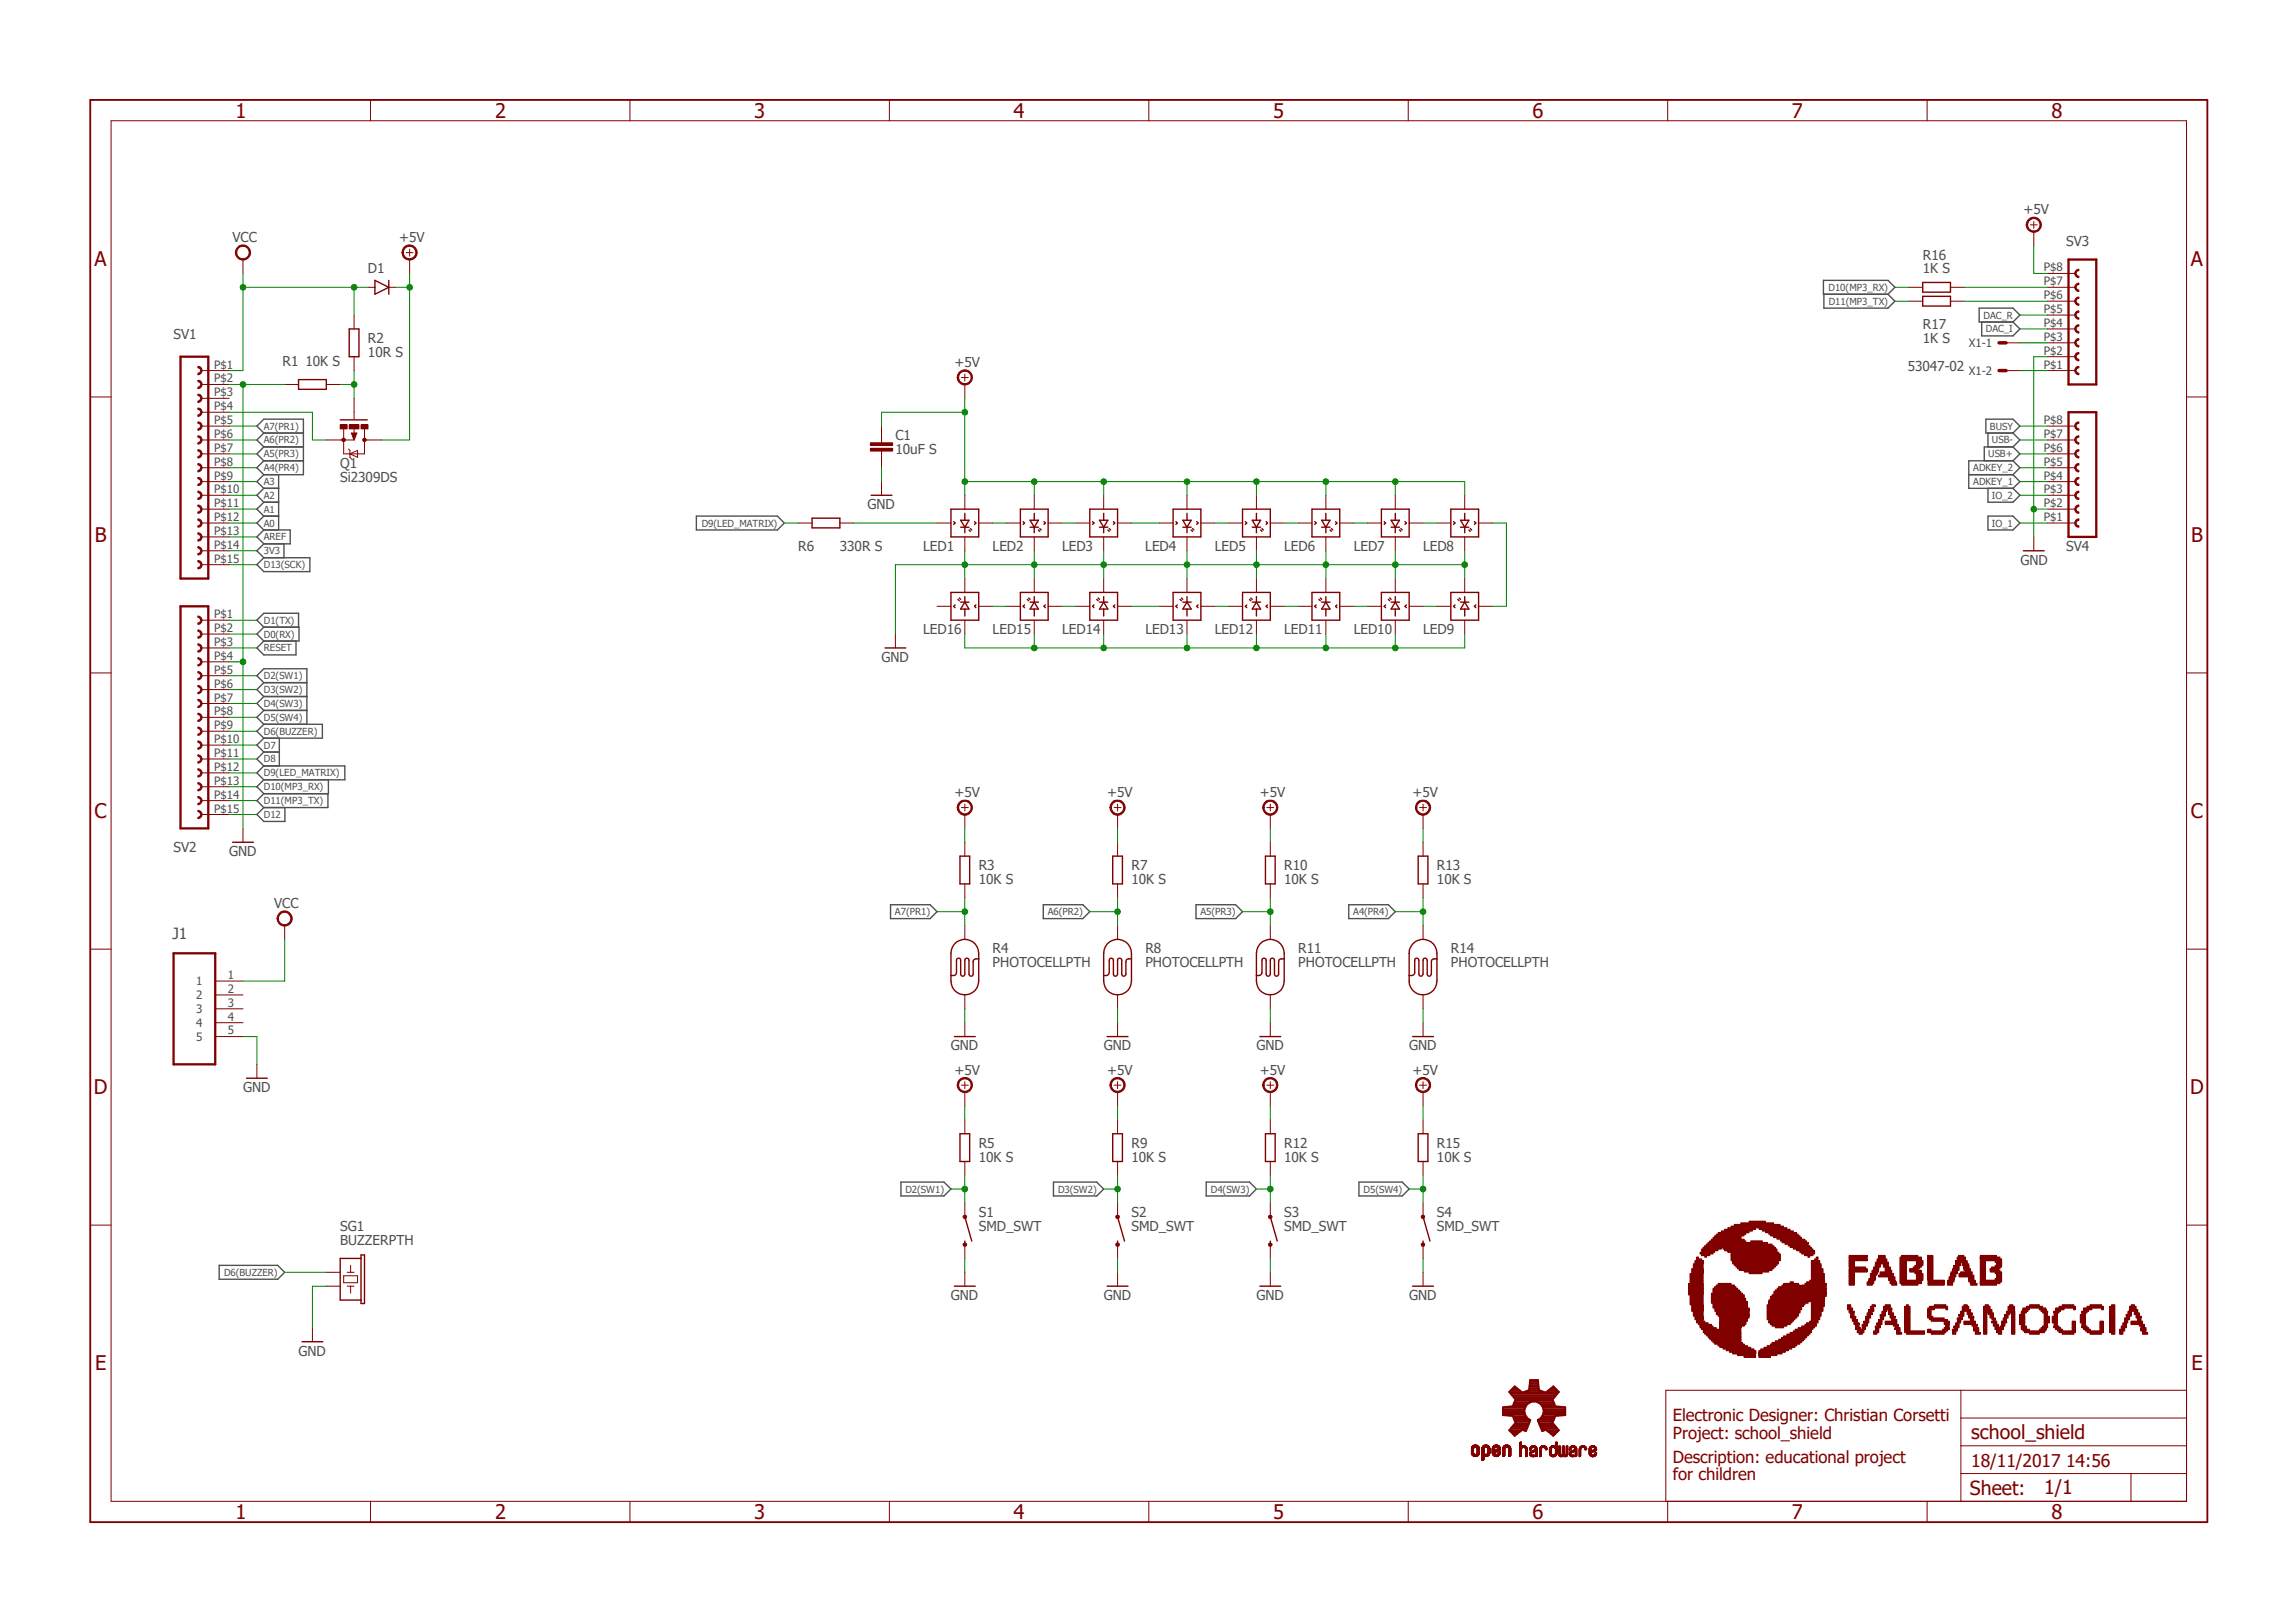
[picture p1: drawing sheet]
<svg xmlns="http://www.w3.org/2000/svg" width="420mm" height="297mm" viewBox="0 0 420 297" stroke-linecap="round" stroke-linejoin="round" font-family="sans-serif">
<defs><g id="words">
<g font-size="3.7" fill="#800000">
<text x="43.1" y="21.5">1</text>
<text x="90.6" y="21.5">2</text>
<text x="138" y="21.5">3</text>
<text x="185.4" y="21.5">4</text>
<text x="232.9" y="21.5">5</text>
<text x="280.3" y="21.5">6</text>
<text x="327.8" y="21.5">7</text>
<text x="375.2" y="21.5">8</text>
<text x="17.3" y="48.7">A</text>
<text x="400.8" y="48.7">A</text>
<text x="17.4" y="99.2">B</text>
<text x="400.8" y="99.2">B</text>
<text x="17.3" y="149.7">C</text>
<text x="400.8" y="149.7">C</text>
<text x="17.2" y="200.3">D</text>
<text x="400.6" y="200.3">D</text>
<text x="17.4" y="250.8">E</text>
<text x="400.8" y="250.8">E</text>
<text x="43.1" y="278">1</text>
<text x="90.6" y="278">2</text>
<text x="138" y="278">3</text>
<text x="185.4" y="278">4</text>
<text x="232.9" y="278">5</text>
<text x="280.3" y="278">6</text>
<text x="327.8" y="278">7</text>
<text x="375.3" y="278">8</text>
</g>
<g font-size="3.6" fill="#800000">
<text x="360.6" y="263.3">school_shield</text>
<text x="360.3" y="273.6">Sheet:</text>
<text x="373.9" y="273.5">1/1</text>
</g>
<text font-size="3.2" fill="#800000" x="360.6" y="268.4">18/11/2017 14:56</text>
<g font-size="3" fill="#800000">
<text x="306" y="260.1">Electronic Designer: Christian Corsetti</text>
<text x="306" y="263.3">Project: school_shield</text>
<text x="306" y="267.7">Description: educational project</text>
<text x="306" y="270.9">for children</text>
</g>
<text font-size="2.8" fill="#505050" x="31.5" y="171.9">J1</text>
<g font-size="2.5" fill="#505050">
<text x="370.1" y="39.2">+5V</text>
<text x="42.5" y="44.3">VCC</text>
<text x="73" y="44.3">+5V</text>
<text x="351.7" y="47.5">R16</text>
<text x="378" y="45">SV3</text>
<text x="67.3" y="50">D1</text>
<text x="351.7" y="50">1K S</text>
<text x="31.8" y="62">SV1</text>
<text x="67.3" y="65.3">10R S</text>
<text x="67.3" y="62.7">R2</text>
<text x="351.7" y="62.7">1K S</text>
<text x="351.7" y="60.2">R17</text>
<text x="51.7" y="67.1">R1</text>
<text x="55.9" y="67.1">10K S</text>
<text x="174.6" y="67.2">+5V</text>
<text x="349" y="67.8">53047-02</text>
<text x="163.8" y="83.1">10uF S</text>
<text x="163.8" y="80.5">C1</text>
<text x="62.2" y="88.1">Si2309DS</text>
<text x="62.2" y="85.6">Q1</text>
<text x="158.7" y="93.2">GND</text>
<text x="146" y="100.8">R6</text>
<text x="153.6" y="100.8">330R S</text>
<text x="168.9" y="100.8">LED1</text>
<text x="181.6" y="100.8">LED2</text>
<text x="194.3" y="100.8">LED3</text>
<text x="209.5" y="100.8">LED4</text>
<text x="222.2" y="100.8">LED5</text>
<text x="234.9" y="100.8">LED6</text>
<text x="247.6" y="100.8">LED7</text>
<text x="260.3" y="100.8">LED8</text>
<text x="378" y="100.8">SV4</text>
<text x="369.6" y="103.3">GND</text>
<text x="168.9" y="116">LED16</text>
<text x="181.6" y="116">LED15</text>
<text x="194.3" y="116">LED14</text>
<text x="209.5" y="116">LED13</text>
<text x="222.2" y="116">LED12</text>
<text x="234.9" y="116">LED11</text>
<text x="247.6" y="116">LED10</text>
<text x="260.3" y="116">LED9</text>
<text x="161.2" y="121.1">GND</text>
<text x="174.6" y="145.9">+5V</text>
<text x="202.5" y="145.9">+5V</text>
<text x="230.5" y="145.9">+5V</text>
<text x="258.4" y="145.9">+5V</text>
<text x="31.8" y="155.9">SV2</text>
<text x="41.9" y="156.7">GND</text>
<text x="179" y="161.8">10K S</text>
<text x="179" y="159.2">R3</text>
<text x="207" y="161.8">10K S</text>
<text x="207" y="159.2">R7</text>
<text x="234.9" y="161.8">10K S</text>
<text x="234.9" y="159.2">R10</text>
<text x="262.9" y="161.8">10K S</text>
<text x="262.9" y="159.2">R13</text>
<text x="50.2" y="166.2">VCC</text>
<text x="181.6" y="177">PHOTOCELLPTH</text>
<text x="181.6" y="174.5">R4</text>
<text x="209.5" y="177">PHOTOCELLPTH</text>
<text x="209.5" y="174.5">R8</text>
<text x="237.5" y="177">PHOTOCELLPTH</text>
<text x="237.5" y="174.5">R11</text>
<text x="265.4" y="177">PHOTOCELLPTH</text>
<text x="265.4" y="174.5">R14</text>
<text x="174" y="192.2">GND</text>
<text x="174.6" y="196.7">+5V</text>
<text x="201.9" y="192.2">GND</text>
<text x="202.5" y="196.7">+5V</text>
<text x="229.8" y="192.2">GND</text>
<text x="230.5" y="196.7">+5V</text>
<text x="257.8" y="192.2">GND</text>
<text x="258.4" y="196.7">+5V</text>
<text x="44.5" y="199.9">GND</text>
<text x="179" y="212.6">10K S</text>
<text x="179" y="210">R5</text>
<text x="207" y="212.6">10K S</text>
<text x="207" y="210">R9</text>
<text x="234.9" y="212.6">10K S</text>
<text x="234.9" y="210">R12</text>
<text x="262.9" y="212.6">10K S</text>
<text x="262.9" y="210">R15</text>
<text x="62.2" y="227.8">BUZZERPTH</text>
<text x="62.2" y="225.2">SG1</text>
<text x="179" y="225.2">SMD_SWT</text>
<text x="179" y="222.7">S1</text>
<text x="207" y="225.2">SMD_SWT</text>
<text x="207" y="222.7">S2</text>
<text x="234.9" y="225.2">SMD_SWT</text>
<text x="234.9" y="222.7">S3</text>
<text x="262.9" y="225.2">SMD_SWT</text>
<text x="262.9" y="222.7">S4</text>
<text x="174" y="237.9">GND</text>
<text x="201.9" y="237.9">GND</text>
<text x="229.8" y="237.9">GND</text>
<text x="257.8" y="237.9">GND</text>
<text x="54.6" y="248.1">GND</text>
</g>
<g font-size="2.1" fill="#505050">
<text x="373.8" y="52.2">P$7</text>
<text x="373.8" y="49.7">P$8</text>
<text x="373.8" y="59.8">P$4</text>
<text x="373.8" y="57.3">P$5</text>
<text x="373.8" y="54.7">P$6</text>
<text x="360.1" y="63.5">X1-1</text>
<text x="373.8" y="64.9">P$2</text>
<text x="373.8" y="62.4">P$3</text>
<text x="39.2" y="67.4">P$1</text>
<text x="39.2" y="70">P$2</text>
<text x="360.1" y="68.6">X1-2</text>
<text x="373.8" y="67.4">P$1</text>
<text x="39.2" y="72.5">P$3</text>
<text x="39.2" y="75.1">P$4</text>
<text x="39.2" y="77.6">P$5</text>
<text x="373.8" y="77.6">P$8</text>
<text x="39.2" y="80.1">P$6</text>
<text x="39.2" y="82.7">P$7</text>
<text x="373.8" y="82.7">P$6</text>
<text x="373.8" y="80.1">P$7</text>
<text x="39.2" y="85.2">P$8</text>
<text x="39.2" y="87.8">P$9</text>
<text x="373.8" y="87.8">P$4</text>
<text x="373.8" y="85.2">P$5</text>
<text x="39.2" y="90.3">P$10</text>
<text x="39.2" y="92.8">P$11</text>
<text x="39.2" y="95.4">P$12</text>
<text x="373.8" y="95.4">P$1</text>
<text x="373.8" y="92.8">P$2</text>
<text x="373.8" y="90.3">P$3</text>
<text x="39.2" y="97.9">P$13</text>
<text x="39.2" y="100.5">P$14</text>
<text x="39.2" y="103">P$15</text>
<text x="39.2" y="113.2">P$1</text>
<text x="39.2" y="115.7">P$2</text>
<text x="39.2" y="118.2">P$3</text>
<text x="39.2" y="120.8">P$4</text>
<text x="39.2" y="123.3">P$5</text>
<text x="39.2" y="125.9">P$6</text>
<text x="39.2" y="128.4">P$7</text>
<text x="39.2" y="130.9">P$8</text>
<text x="39.2" y="133.5">P$9</text>
<text x="39.2" y="136">P$10</text>
<text x="39.2" y="138.6">P$11</text>
<text x="39.2" y="141.1">P$12</text>
<text x="39.2" y="143.6">P$13</text>
<text x="39.2" y="146.2">P$14</text>
<text x="39.2" y="148.7">P$15</text>
<text x="41.7" y="179.2">1</text>
<text x="35.9" y="180.3">1</text>
<text x="35.9" y="182.8">2</text>
<text x="35.9" y="185.4">3</text>
<text x="41.7" y="181.7">2</text>
<text x="41.7" y="184.2">3</text>
<text x="35.9" y="187.9">4</text>
<text x="35.9" y="190.5">5</text>
<text x="41.7" y="186.8">4</text>
<text x="41.7" y="189.3">5</text>
</g>
<g font-size="1.8" fill="#505050">
<text x="334.5" y="53.2">D10(MP3_RX)</text>
<text x="334.5" y="55.8">D11(MP3_TX)</text>
<text x="362.8" y="58.3">DAC_R</text>
<text x="363.3" y="60.8">DAC_I</text>
<text x="48.3" y="78.6">A7(PR1)</text>
<text x="48.3" y="81.2">A6(PR2)</text>
<text x="48.3" y="83.7">A5(PR3)</text>
<text x="363.7" y="83.7">USB+</text>
<text x="364" y="78.6">BUSY</text>
<text x="364.4" y="81.2">USB-</text>
<text x="48.3" y="86.2">A4(PR4)</text>
<text x="48.3" y="88.8">A3</text>
<text x="360.9" y="86.2">ADKEY_2</text>
<text x="360.9" y="88.8">ADKEY_1</text>
<text x="48.3" y="91.3">A2</text>
<text x="48.3" y="93.8">A1</text>
<text x="364.3" y="91.3">IO_2</text>
<text x="48.3" y="96.4">A0</text>
<text x="48.3" y="98.9">AREF</text>
<text x="48.3" y="101.4">3V3</text>
<text x="128.4" y="96.4">D9(LED_MATRIX)</text>
<text x="364.3" y="96.4">IO_1</text>
<text x="48.3" y="104">D13(SCK)</text>
<text x="48.3" y="114.1">D1(TX)</text>
<text x="48.3" y="116.7">D0(RX)</text>
<text x="48.3" y="119.2">RESET</text>
<text x="48.3" y="124.3">D2(SW1)</text>
<text x="48.3" y="126.8">D3(SW2)</text>
<text x="48.3" y="129.4">D4(SW3)</text>
<text x="48.3" y="131.9">D5(SW4)</text>
<text x="48.3" y="134.5">D6(BUZZER)</text>
<text x="48.3" y="137">D7</text>
<text x="48.3" y="139.5">D8</text>
<text x="48.3" y="142.1">D9(LED_MATRIX)</text>
<text x="48.3" y="144.6">D10(MP3_RX)</text>
<text x="48.3" y="147.2">D11(MP3_TX)</text>
<text x="48.3" y="149.7">D12</text>
<text x="163.7" y="167.5">A7(PR1)</text>
<text x="191.6" y="167.5">A6(PR2)</text>
<text x="219.6" y="167.5">A5(PR3)</text>
<text x="247.5" y="167.5">A4(PR4)</text>
<text x="165.6" y="218.2">D2(SW1)</text>
<text x="193.5" y="218.2">D3(SW2)</text>
<text x="221.5" y="218.2">D4(SW3)</text>
<text x="249.4" y="218.2">D5(SW4)</text>
<text x="41" y="233.5">D6(BUZZER)</text>
</g>
</g></defs>
<path d="M16 17.9l388.2 261.2M404.2 17.9l-388.2 261.2" fill="none" stroke="#fff" stroke-width=".18"/>
<g fill="none" stroke="#505050" stroke-width=".25">
<path d="M333.5 51.3h11.9l1.2 1.3-1.2 1.2h-11.9zM333.6 53.8v2.6h11.8l1.2-1.3-1.2-1.3M362 56.4h6.2l1.3 1.3-1.3 1.2h-6.2zM362.5 58.9v2.6h5.7l1.3-1.3-1.3-1.3M48.3 79.2l-1.3-1.2 1.3-1.3h7.2v10.2h-7.2M48.3 79.2h7.2M48.3 79.2l-1.3 1.3 1.3 1.3M363.3 76.7h4.9l1.3 1.3-1.3 1.2h-4.9zM363.6 79.2v2.6M368.2 79.2l1.3 1.3-1.3 1.3M48.3 81.8h7.2M48.3 81.8l-1.3 1.3 1.3 1.2"/>
<path d="M48.3 84.3h7.2M48.3 84.3l-1.3 1.3 1.3 1.3M48.3 86.9l-1.3 1.2 1.3 1.3M48.3 89.4h2.7M48.3 89.4l-1.3 1.2 1.3 1.3M48.3 91.9h2.7M48.3 91.9l-1.3 1.3 1.3 1.2M48.3 94.4h2.7M48.3 94.4l-1.3 1.3 1.3 1.3M48.3 97h4.8v2.5h-4.8M48.3 97l-1.3 1.3 1.3 1.2M48.3 99.5l-1.3 1.3 1.3 1.3"/>
<path d="M51 86.9v10.1M51.9 99.5v2.6M127.4 94.4h14.8l1.3 1.3-1.3 1.3h-14.8zM360.1 86.9h8.1M363.6 89.4v2.5h4.6l1.3-1.3-1.3-1.2M363.6 94.4h4.6l1.3 1.3-1.3 1.3h-4.6zM368.2 81.8h-5.2v2.5M368.2 84.3h-8.1v5.1h8.1M368.2 81.8l1.3 1.3-1.3 1.2M368.2 84.3l1.3 1.3-1.3 1.3M368.2 86.9l1.3 1.2-1.3 1.3M48.3 102.1h8.4v2.5h-8.4l-1.3-1.3z"/>
<path d="M48.3 114.8l-1.3-1.3 1.3-1.3h6.3v2.6M48.3 114.8h6.4v2.5h-6.4M48.3 114.8l-1.3 1.2 1.3 1.3M48.3 117.3l-1.3 1.3 1.3 1.2h5.8v-2.5M48.3 124.9l-1.3 1.3 1.3 1.3M48.3 124.9h7.8M48.3 127.5h7.8M48.3 124.9l-1.3-1.2 1.3-1.3h7.8v10.1M48.3 127.5l-1.3 1.2 1.3 1.3M48.3 130h7.8M48.3 130l-1.3 1.3 1.3 1.2M48.3 132.5h10.7v2.6h-10.7"/>
<path d="M48.3 132.5l-1.3 1.3 1.3 1.3M48.3 135.1l-1.3 1.3 1.3 1.2M48.3 137.6h2.8M48.3 137.6l-1.3 1.3 1.3 1.3M51.1 135.1v5.1M48.3 140.2h14.8v2.5h-14.8M48.3 140.2l-1.3 1.2 1.3 1.3M48.3 142.7l-1.3 1.3 1.3 1.2M48.3 145.2l-1.3 1.3 1.3 1.3M48.3 147.8l-1.3 1.3 1.3 1.2h3.8v-2.5M60 145.2v2.6h-11.7M60.1 142.7v2.5h-11.8"/>
<path d="M162.9 165.6h7.2l1.3 1.2-1.3 1.3h-7.2zM190.8 165.6h7.3l1.2 1.2-1.2 1.3h-7.3zM218.8 165.6h7.2l1.3 1.2-1.3 1.3h-7.2zM246.7 165.6h7.3l1.2 1.2-1.2 1.3h-7.3zM164.8 216.3h7.9l1.2 1.3-1.2 1.3h-7.9zM192.7 216.3h7.9l1.3 1.3-1.3 1.3h-7.9zM220.6 216.3h8l1.2 1.3-1.2 1.3h-8zM248.6 216.3h7.9l1.3 1.3-1.3 1.3h-7.9zM40.1 231.6h10.7l1.3 1.2-1.3 1.3h-10.7z"/>
</g>
<path d="M365.7 62.7h1.2M365.7 67.8h1.2" fill="none" stroke="#800000" stroke-width=".64"/>
<path d="M366.9 62.7h2.6M366.9 67.8h2.6M176.5 169.4v2.5M176.5 182.1v2.5M59.7 232.8h2.5M59.7 235.4h2.5M62.9 233.5h2.5v1.2h-2.5zM63.5 232.8h1.3M63.5 235.4h1.3M64.1 231.6v1.2M64.1 235.4v1.2" fill="none" stroke="#800000" stroke-width=".18"/>
<path d="M174.6 172.8a2.55 2.55 0 0 1 2.8-.7 2.55 2.55 0 0 1 1.6 2.4v5a2.54 2.54 0 0 1-2.5 2.6 2.54 2.54 0 0 1-2.6-2.6v-5l.1-.7zM179 175.5h-.5a.5 .5 0 0 0-.5 .5v2.3l-.2 .3h-.2l-.4-.3v-2.8a.4 .4 0 0 0-.4-.1 .4 .4 0 0 0-.3 .3v2.6l-.2 .3h-.2l-.4-.3v-2.8a.4 .4 0 0 0-.5-.1 .4 .4 0 0 0-.2 .3v2.3a.5 .5 0 0 1-.5 .5h-.6M66 230.3h-3.8v7.6h3.8M66 229.7h.7v8.8h-.7zM176.5 227.1v.7M176.5 222.7l1.3 4.4" fill="none" stroke="#800000" stroke-width=".25"/>
<path d="M176.3 222.5h.4v.4h-.4l-.2-.2z" fill-rule="evenodd" fill="#800000"/>
<path d="M176.3 222.5h.4v.4h-.4l-.2-.2z" fill="none" stroke="#800000" stroke-width=".18"/>
<path d="M176.3 227.5h.4v.5h-.4l-.2-.2z" fill-rule="evenodd" fill="#800000"/>
<path d="M161.2 80.5v.5M161.2 82.5v.6M176.5 154.1v2.6M176.5 161.8v2.5M176.5 204.9v2.6M176.5 212.6v2.5M176.3 227.5h.4v.5h-.4l-.2-.2zM176.5 220.1v2.6M176.5 227.8v2.5" fill="none" stroke="#800000" stroke-width=".18"/>
<path d="M175.6 156.7h1.8v5.1h-1.8zM175.6 207.5h1.8v5.1h-1.8z" fill="none" stroke="#800000" stroke-width=".25"/>
<path d="M159.2 81h4.1v.5h-4.1z" fill-rule="evenodd" fill="#800000"/>
<path d="M159.2 81h4.1v.5h-4.1z" fill="none" stroke="#800000" stroke-width=".18"/>
<path d="M159.2 82h4.1v.5h-4.1z" fill-rule="evenodd" fill="#800000"/>
<path d="M161.2 78v2.5M159.2 82h4.1v.5h-4.1zM161.2 83.1v2.5" fill="none" stroke="#800000" stroke-width=".18"/>
<path d="M378.4 70.4h5.1" fill="none" stroke="#800000" stroke-width=".42"/>
<path d="M379.9 62.1l.4-.1v.2a.51 .51 0 0 0-.5 .5 .51 .51 0 0 0 .5 .5v.3a.79 .79 0 0 1-.8-.6 .79 .79 0 0 1 .4-.8z" fill-rule="evenodd" fill="#800000"/>
<path d="M379.9 62.1l.4-.1v.2a.51 .51 0 0 0-.5 .5 .51 .51 0 0 0 .5 .5v.3a.79 .79 0 0 1-.8-.6 .79 .79 0 0 1 .4-.8z" fill="none" stroke="#800000" stroke-width=".18"/>
<path d="M379.6 64.8l.5-.3h.2v.3a.51 .51 0 0 0-.5 .5 .51 .51 0 0 0 .5 .5v.2a.78 .78 0 0 1-.7-1.2z" fill-rule="evenodd" fill="#800000"/>
<path d="M379.6 64.8l.5-.3h.2v.3a.51 .51 0 0 0-.5 .5 .51 .51 0 0 0 .5 .5v.2a.78 .78 0 0 1-.7-1.2z" fill="none" stroke="#800000" stroke-width=".18"/>
<path d="M379.6 67.4l.5-.3h.2v.2a.51 .51 0 0 0-.5 .5 .51 .51 0 0 0 .5 .5v.3a.78 .78 0 0 1-.7-1.2z" fill-rule="evenodd" fill="#800000"/>
<path d="M379.6 67.4l.5-.3h.2v.2a.51 .51 0 0 0-.5 .5 .51 .51 0 0 0 .5 .5v.3a.78 .78 0 0 1-.7-1.2z" fill="none" stroke="#800000" stroke-width=".18"/>
<path d="M379.9 57l.4-.1v.3a.51 .51 0 0 0-.5 .5 .51 .51 0 0 0 .5 .5v.2a.79 .79 0 0 1-.8-.5 .79 .79 0 0 1 .4-.9z" fill-rule="evenodd" fill="#800000"/>
<path d="M379.9 57l.4-.1v.3a.51 .51 0 0 0-.5 .5 .51 .51 0 0 0 .5 .5v.2a.79 .79 0 0 1-.8-.5 .79 .79 0 0 1 .4-.9z" fill="none" stroke="#800000" stroke-width=".18"/>
<path d="M379.9 59.5l.4-.1v.3a.51 .51 0 0 0-.5 .5 .51 .51 0 0 0 .5 .5v.3a.79 .79 0 0 1-.8-.6 .79 .79 0 0 1 .4-.9z" fill-rule="evenodd" fill="#800000"/>
<path d="M379.9 59.5l.4-.1v.3a.51 .51 0 0 0-.5 .5 .51 .51 0 0 0 .5 .5v.3a.79 .79 0 0 1-.8-.6 .79 .79 0 0 1 .4-.9z" fill="none" stroke="#800000" stroke-width=".18"/>
<path d="M379.6 49.6l.5-.3h.2v.2a.51 .51 0 0 0-.5 .5 .51 .51 0 0 0 .5 .5v.3a.76 .76 0 0 1-.7-1.2z" fill-rule="evenodd" fill="#800000"/>
<path d="M379.6 49.6l.5-.3h.2v.2a.51 .51 0 0 0-.5 .5 .51 .51 0 0 0 .5 .5v.3a.76 .76 0 0 1-.7-1.2z" fill="none" stroke="#800000" stroke-width=".18"/>
<path d="M379.6 52.2l.5-.4h.2v.3a.51 .51 0 0 0-.5 .5 .51 .51 0 0 0 .5 .5v.2a.76 .76 0 0 1-.7-1.1z" fill-rule="evenodd" fill="#800000"/>
<path d="M379.6 52.2l.5-.4h.2v.3a.51 .51 0 0 0-.5 .5 .51 .51 0 0 0 .5 .5v.2a.76 .76 0 0 1-.7-1.1z" fill="none" stroke="#800000" stroke-width=".18"/>
<path d="M379.6 54.7l.5-.3h.2v.2a.51 .51 0 0 0-.5 .5 .51 .51 0 0 0 .5 .5v.3a.76 .76 0 0 1-.7-1.2z" fill-rule="evenodd" fill="#800000"/>
<path d="M374.6 57.7h5M374.6 55.1h5M374.6 52.6h5M374.6 50h5M379.6 54.7l.5-.3h.2v.2a.51 .51 0 0 0-.5 .5 .51 .51 0 0 0 .5 .5v.3a.76 .76 0 0 1-.7-1.2zM374.6 67.8h5M374.6 65.3h5M374.6 62.7h5M374.6 60.2h5" fill="none" stroke="#800000" stroke-width=".18"/>
<path d="M378.4 70.4v-22.9h5.1v22.9M378.4 98.3h5.1" fill="none" stroke="#800000" stroke-width=".42"/>
<path d="M379.6 90.2l.5-.3h.2v.2a.51 .51 0 0 0-.5 .5 .51 .51 0 0 0 .5 .5v.3a.74 .74 0 0 1-.7-.4 .74 .74 0 0 1 0-.8z" fill-rule="evenodd" fill="#800000"/>
<path d="M379.6 90.2l.5-.3h.2v.2a.51 .51 0 0 0-.5 .5 .51 .51 0 0 0 .5 .5v.3a.74 .74 0 0 1-.7-.4 .74 .74 0 0 1 0-.8z" fill="none" stroke="#800000" stroke-width=".18"/>
<path d="M379.6 92.8l.5-.4h.2v.3a.51 .51 0 0 0-.5 .5 .51 .51 0 0 0 .5 .5v.2a.74 .74 0 0 1-.7-.4 .74 .74 0 0 1 0-.7z" fill-rule="evenodd" fill="#800000"/>
<path d="M379.6 92.8l.5-.4h.2v.3a.51 .51 0 0 0-.5 .5 .51 .51 0 0 0 .5 .5v.2a.74 .74 0 0 1-.7-.4 .74 .74 0 0 1 0-.7z" fill="none" stroke="#800000" stroke-width=".18"/>
<path d="M379.6 95.3l.5-.3h.2v.2a.51 .51 0 0 0-.5 .5 .51 .51 0 0 0 .5 .5v.3a.74 .74 0 0 1-.7-.4 .74 .74 0 0 1 0-.8z" fill-rule="evenodd" fill="#800000"/>
<path d="M379.6 95.3l.5-.3h.2v.2a.51 .51 0 0 0-.5 .5 .51 .51 0 0 0 .5 .5v.3a.74 .74 0 0 1-.7-.4 .74 .74 0 0 1 0-.8z" fill="none" stroke="#800000" stroke-width=".18"/>
<path d="M379.6 85.1l.5-.3h.2v.3a.51 .51 0 0 0-.5 .5 .51 .51 0 0 0 .5 .5v.3a.78 .78 0 0 1-.7-1.3z" fill-rule="evenodd" fill="#800000"/>
<path d="M379.6 85.1l.5-.3h.2v.3a.51 .51 0 0 0-.5 .5 .51 .51 0 0 0 .5 .5v.3a.78 .78 0 0 1-.7-1.3z" fill="none" stroke="#800000" stroke-width=".18"/>
<path d="M379.6 87.7l.5-.3h.2v.2a.49 .49 0 0 0-.5 .5 .49 .49 0 0 0 .5 .5v.3a.74 .74 0 0 1-.7-.4 .74 .74 0 0 1 0-.8z" fill-rule="evenodd" fill="#800000"/>
<path d="M379.6 87.7l.5-.3h.2v.2a.49 .49 0 0 0-.5 .5 .49 .49 0 0 0 .5 .5v.3a.74 .74 0 0 1-.7-.4 .74 .74 0 0 1 0-.8z" fill="none" stroke="#800000" stroke-width=".18"/>
<path d="M379.6 77.5l.5-.3h.2v.3a.51 .51 0 0 0-.5 .5 .51 .51 0 0 0 .5 .5v.2a.78 .78 0 0 1-.7-1.2z" fill-rule="evenodd" fill="#800000"/>
<path d="M379.6 77.5l.5-.3h.2v.3a.51 .51 0 0 0-.5 .5 .51 .51 0 0 0 .5 .5v.2a.78 .78 0 0 1-.7-1.2z" fill="none" stroke="#800000" stroke-width=".18"/>
<path d="M379.6 80.1l.5-.3h.2v.2a.51 .51 0 0 0-.5 .5 .51 .51 0 0 0 .5 .5v.3a.78 .78 0 0 1-.7-1.2z" fill-rule="evenodd" fill="#800000"/>
<path d="M379.6 80.1l.5-.3h.2v.2a.51 .51 0 0 0-.5 .5 .51 .51 0 0 0 .5 .5v.3a.78 .78 0 0 1-.7-1.2z" fill="none" stroke="#800000" stroke-width=".18"/>
<path d="M379.6 82.6l.5-.3h.2v.3a.51 .51 0 0 0-.5 .5 .51 .51 0 0 0 .5 .5v.2a.78 .78 0 0 1-.7-1.2z" fill-rule="evenodd" fill="#800000"/>
<g fill="none" stroke="#800000" stroke-width=".18">
<path d="M374.6 78h5M372 98.3v2.5M374.6 95.7h5M374.6 93.2h5M374.6 90.6h5M374.6 88.1h5M374.6 85.6h5M374.6 83.1h5M374.6 80.5h5M379.6 82.6l.5-.3h.2v.3a.51 .51 0 0 0-.5 .5 .51 .51 0 0 0 .5 .5v.2a.78 .78 0 0 1-.7-1.2zM44.4 151.6v2.5M175.9 147.8h1.2"/>
<path d="M176.5 147.2v1.2M176.5 187.2v2.5"/>
</g>
<path d="M378.4 98.3v-22.9h5.1v22.9" fill="none" stroke="#800000" stroke-width=".42"/>
<path d="M370.1 100.8h3.8M42.5 154.1h3.9M174.6 189.7h3.8" fill="none" stroke="#800000" stroke-width=".25"/>
<path d="M175.4 146.9a1.39 1.39 0 0 1 2.3 .2 1.39 1.39 0 0 1-.8 2 1.39 1.39 0 0 1-1.8-1.3h.2a1.15 1.15 0 0 1 1.6-1.1 1.15 1.15 0 0 1 .4 1.8 1.15 1.15 0 0 1-1.9-.3l-.1-.4h-.2z" fill-rule="evenodd" fill="#800000"/>
<path d="M175.4 146.9a1.39 1.39 0 0 1 2.3 .2 1.39 1.39 0 0 1-.8 2 1.39 1.39 0 0 1-1.8-1.3h.2a1.15 1.15 0 0 1 1.6-1.1 1.15 1.15 0 0 1 .4 1.8 1.15 1.15 0 0 1-1.9-.3l-.1-.4h-.2zM176.5 149.1v2.5M203.8 147.8h1.3M204.4 147.2v1.2M204.4 154.1v2.6M204.4 161.8v2.5M204.4 169.4v2.5M204.4 182.1v2.5M204.4 187.2v2.5" fill="none" stroke="#800000" stroke-width=".18"/>
<path d="M203.5 156.7h1.8v5.1h-1.8zM202.5 172.8a2.55 2.55 0 0 1 2.8-.7 2.55 2.55 0 0 1 1.7 2.4v5a2.54 2.54 0 0 1-2.6 2.6 2.54 2.54 0 0 1-2.5-2.6v-5l.1-.7zM207 175.5h-.5a.45 .45 0 0 0-.5 .5v2.3l-.4 .3h-.2l-.2-.3v-2.6a.38 .38 0 0 0-.4-.4 .38 .38 0 0 0-.4 .4v2.6l-.4 .3h-.2l-.1-.3v-2.6a.38 .38 0 0 0-.4-.4 .38 .38 0 0 0-.4 .4v2.5l-.3 .3h-.7M202.5 189.7h3.8" fill="none" stroke="#800000" stroke-width=".25"/>
<path d="M203.4 146.9a1.39 1.39 0 0 1 2.2 .2 1.39 1.39 0 0 1-.8 2 1.39 1.39 0 0 1-1.8-1.3h.3a1.13 1.13 0 0 1 1.5-1.1 1.13 1.13 0 0 1 .4 1.8 1.13 1.13 0 0 1-1.8-.3l-.1-.4h-.3z" fill-rule="evenodd" fill="#800000"/>
<path d="M203.4 146.9a1.39 1.39 0 0 1 2.2 .2 1.39 1.39 0 0 1-.8 2 1.39 1.39 0 0 1-1.8-1.3h.3a1.13 1.13 0 0 1 1.5-1.1 1.13 1.13 0 0 1 .4 1.8 1.13 1.13 0 0 1-1.8-.3l-.1-.4h-.3zM204.4 149.1v2.5M231.7 147.8h1.3M232.4 147.2v1.2M232.4 154.1v2.6M232.4 161.8v2.5M232.4 169.4v2.5M232.4 182.1v2.5M232.4 187.2v2.5" fill="none" stroke="#800000" stroke-width=".18"/>
<path d="M231.5 156.7h1.8v5.1h-1.8zM230.5 172.8a2.55 2.55 0 0 1 2.8-.7 2.55 2.55 0 0 1 1.6 2.4v5a2.54 2.54 0 0 1-2.5 2.6 2.54 2.54 0 0 1-2.6-2.6v-5l.1-.7zM234.9 175.5h-.5a.45 .45 0 0 0-.5 .5v2.3l-.4 .3h-.2l-.2-.3v-2.6a.38 .38 0 0 0-.4-.4 .38 .38 0 0 0-.3 .4v2.6l-.4 .3h-.2l-.2-.3v-2.6a.38 .38 0 0 0-.4-.4 .38 .38 0 0 0-.4 .4v2.5l-.3 .3h-.7M230.5 189.7h3.8" fill="none" stroke="#800000" stroke-width=".25"/>
<path d="M231.3 146.9a1.39 1.39 0 0 1 2.2 .2 1.39 1.39 0 0 1-.8 2 1.39 1.39 0 0 1-1.7-1.3h.2a1.15 1.15 0 0 1 1.7-1 1.15 1.15 0 0 1 .2 1.9 1.15 1.15 0 0 1-1.8-.5l-.1-.4h-.2z" fill-rule="evenodd" fill="#800000"/>
<path d="M231.3 146.9a1.39 1.39 0 0 1 2.2 .2 1.39 1.39 0 0 1-.8 2 1.39 1.39 0 0 1-1.7-1.3h.2a1.15 1.15 0 0 1 1.7-1 1.15 1.15 0 0 1 .2 1.9 1.15 1.15 0 0 1-1.8-.5l-.1-.4h-.2zM232.4 149.1v2.5M259.7 147.8h1.2M260.3 147.2v1.2M260.3 154.1v2.6M260.3 161.8v2.5M260.3 169.4v2.5M260.3 182.1v2.5M260.3 187.2v2.5" fill="none" stroke="#800000" stroke-width=".18"/>
<path d="M259.4 156.7h1.8v5.1h-1.8zM258.4 172.8a2.55 2.55 0 0 1 2.8-.7 2.55 2.55 0 0 1 1.6 2.4v5a2.54 2.54 0 0 1-2.5 2.6 2.54 2.54 0 0 1-2.5-2.6v-5.7zM262.8 175.5h-.5a.45 .45 0 0 0-.5 .5v2.3a.38 .38 0 0 1-.3 .3 .38 .38 0 0 1-.4-.3v-2.6a.39 .39 0 0 0-.3-.3 .39 .39 0 0 0-.5 .1v2.8a.38 .38 0 0 1-.4 .3 .38 .38 0 0 1-.4-.3v-2.6a.39 .39 0 0 0-.2-.3 .39 .39 0 0 0-.5 .1l-.1 2.7-.3 .3h-.6M258.4 189.7h3.8" fill="none" stroke="#800000" stroke-width=".25"/>
<path d="M259.2 146.9a1.4 1.4 0 0 1 2.3 .1 1.4 1.4 0 0 1-.8 2.1 1.4 1.4 0 0 1-1.8-1.3h.3a1.15 1.15 0 0 1 1.6-1 1.15 1.15 0 0 1 .2 1.9 1.15 1.15 0 0 1-1.8-.5v-.4h-.3z" fill-rule="evenodd" fill="#800000"/>
<path d="M259.2 146.9a1.4 1.4 0 0 1 2.3 .1 1.4 1.4 0 0 1-.8 2.1 1.4 1.4 0 0 1-1.8-1.3h.3a1.15 1.15 0 0 1 1.6-1 1.15 1.15 0 0 1 .2 1.9 1.15 1.15 0 0 1-1.8-.5v-.4h-.3zM260.3 149.1v2.5M175.9 198.6h1.2M176.5 198v1.2M176.5 232.8v2.6" fill="none" stroke="#800000" stroke-width=".18"/>
<path d="M174.6 235.4h3.8" fill="none" stroke="#800000" stroke-width=".25"/>
<path d="M175.4 197.7a1.4 1.4 0 0 1 2.3 .1 1.4 1.4 0 0 1-.8 2.1 1.4 1.4 0 0 1-1.8-1.3h.2a1.15 1.15 0 0 1 1.6-1.1 1.15 1.15 0 0 1 .4 1.8 1.15 1.15 0 0 1-1.9-.3l-.1-.4h-.2l.1-.5z" fill-rule="evenodd" fill="#800000"/>
<path d="M175.4 197.7a1.4 1.4 0 0 1 2.3 .1 1.4 1.4 0 0 1-.8 2.1 1.4 1.4 0 0 1-1.8-1.3h.2a1.15 1.15 0 0 1 1.6-1.1 1.15 1.15 0 0 1 .4 1.8 1.15 1.15 0 0 1-1.9-.3l-.1-.4h-.2l.1-.5zM176.5 199.9v2.5" fill="none" stroke="#800000" stroke-width=".18"/>
<path d="M204.4 227.1v.7M204.4 222.7l1.3 4.4" fill="none" stroke="#800000" stroke-width=".25"/>
<circle cx="204.4" cy="222.7" r=".34" fill="#800000"/>
<circle cx="204.4" cy="222.7" r=".34" fill="none" stroke="#800000" stroke-width=".18"/>
<circle cx="204.4" cy="227.8" r=".34" fill="#800000"/>
<g fill="none" stroke="#800000" stroke-width=".18">
<path d="M203.8 198.6h1.3M204.4 198v1.2M204.4 204.9v2.6M204.4 212.6v2.5M204.4 220.1v2.6M204.4 227.8v2.5M204.4 232.8v2.6"/>
<circle cx="204.4" cy="227.8" r=".34"/>
</g>
<path d="M203.5 207.5h1.8v5.1h-1.8zM202.5 235.4h3.8" fill="none" stroke="#800000" stroke-width=".25"/>
<path d="M203.4 197.7a1.4 1.4 0 0 1 2.2 .1 1.4 1.4 0 0 1-.8 2.1 1.4 1.4 0 0 1-1.8-1.3h.3a1.13 1.13 0 0 1 1.5-1.1 1.13 1.13 0 0 1 .4 1.8 1.13 1.13 0 0 1-1.8-.3l-.1-.4h-.3l.1-.5z" fill-rule="evenodd" fill="#800000"/>
<path d="M203.4 197.7a1.4 1.4 0 0 1 2.2 .1 1.4 1.4 0 0 1-.8 2.1 1.4 1.4 0 0 1-1.8-1.3h.3a1.13 1.13 0 0 1 1.5-1.1 1.13 1.13 0 0 1 .4 1.8 1.13 1.13 0 0 1-1.8-.3l-.1-.4h-.3l.1-.5zM204.4 199.9v2.5" fill="none" stroke="#800000" stroke-width=".18"/>
<path d="M232.4 227.1v.7M232.4 222.7l1.2 4.4" fill="none" stroke="#800000" stroke-width=".25"/>
<path d="M232.1 222.5h.5l.1 .2-.1 .2h-.5z" fill-rule="evenodd" fill="#800000"/>
<path d="M232.1 222.5h.5l.1 .2-.1 .2h-.5z" fill="none" stroke="#800000" stroke-width=".18"/>
<path d="M232.1 227.5h.5l.1 .3-.1 .2h-.5z" fill-rule="evenodd" fill="#800000"/>
<path d="M231.7 198.6h1.3M232.4 198v1.2M232.4 204.9v2.6M232.4 212.6v2.5M232.1 227.5h.5l.1 .3-.1 .2h-.5zM232.4 220.1v2.6M232.4 227.8v2.5M232.4 232.8v2.6" fill="none" stroke="#800000" stroke-width=".18"/>
<path d="M231.5 207.5h1.8v5.1h-1.8zM230.5 235.4h3.8" fill="none" stroke="#800000" stroke-width=".25"/>
<path d="M231.3 197.7a1.4 1.4 0 0 1 2.2 .1 1.4 1.4 0 0 1-.7 2.1 1.4 1.4 0 0 1-1.8-1.3h.2a1.14 1.14 0 0 1 1.5-1.1 1.14 1.14 0 0 1 .6 1.7 1.14 1.14 0 0 1-1.8 .1l-.3-.7h-.2l.1-.5z" fill-rule="evenodd" fill="#800000"/>
<path d="M231.3 197.7a1.4 1.4 0 0 1 2.2 .1 1.4 1.4 0 0 1-.7 2.1 1.4 1.4 0 0 1-1.8-1.3h.2a1.14 1.14 0 0 1 1.5-1.1 1.14 1.14 0 0 1 .6 1.7 1.14 1.14 0 0 1-1.8 .1l-.3-.7h-.2l.1-.5zM232.4 199.9v2.5" fill="none" stroke="#800000" stroke-width=".18"/>
<path d="M260.3 227.1v.7M260.3 222.7l1.3 4.4" fill="none" stroke="#800000" stroke-width=".25"/>
<path d="M260.1 222.5h.4v.4h-.4z" fill-rule="evenodd" fill="#800000"/>
<path d="M260.1 222.5h.4v.4h-.4z" fill="none" stroke="#800000" stroke-width=".18"/>
<path d="M260.1 227.5h.4v.5h-.4z" fill-rule="evenodd" fill="#800000"/>
<path d="M259.7 198.6h1.2M260.3 198v1.2M260.3 204.9v2.6M260.3 212.6v2.5M260.1 227.5h.4v.5h-.4zM260.3 220.1v2.6M260.3 227.8v2.5M260.3 232.8v2.6" fill="none" stroke="#800000" stroke-width=".18"/>
<path d="M259.4 207.5h1.8v5.1h-1.8zM258.4 235.4h3.8" fill="none" stroke="#800000" stroke-width=".25"/>
<path d="M259.2 197.7a1.41 1.41 0 0 1 2.3 0 1.41 1.41 0 0 1-.7 2.1 1.41 1.41 0 0 1-1.9-1.2h.3a1.14 1.14 0 0 1 1.4-1.1 1.14 1.14 0 0 1 .7 1.7 1.14 1.14 0 0 1-1.9 .1l-.2-.7h-.3z" fill-rule="evenodd" fill="#800000"/>
<path d="M39.4 179.5h5M39.4 182.1h5M39.4 184.6h5M39.4 187.2h5M39.4 189.7h5M47 194.8v2.5M259.2 197.7a1.41 1.41 0 0 1 2.3 0 1.41 1.41 0 0 1-.7 2.1 1.41 1.41 0 0 1-1.9-1.2h.3a1.14 1.14 0 0 1 1.4-1.1 1.14 1.14 0 0 1 .7 1.7 1.14 1.14 0 0 1-1.9 .1l-.2-.7h-.3zM260.3 199.9v2.5M57.1 243v2.5" fill="none" stroke="#800000" stroke-width=".18"/>
<path d="M45.1 197.3h3.8M55.2 245.5h3.9" fill="none" stroke="#800000" stroke-width=".25"/>
<path d="M31.7 174.5h7.7v20.3h-7.7z" fill="none" stroke="#800000" stroke-width=".42"/>
<path d="M51 167.2a1.39 1.39 0 0 1 2.2 .2 1.39 1.39 0 0 1-.8 2.1 1.39 1.39 0 0 1-1.7-1.4h.2a1.13 1.13 0 0 1 1.5-1.1 1.13 1.13 0 0 1 .6 1.7 1.13 1.13 0 0 1-1.8 .1l-.3-.7h-.2z" fill-rule="evenodd" fill="#800000"/>
<path d="M51 167.2a1.39 1.39 0 0 1 2.2 .2 1.39 1.39 0 0 1-.8 2.1 1.39 1.39 0 0 1-1.7-1.4h.2a1.13 1.13 0 0 1 1.5-1.1 1.13 1.13 0 0 1 .6 1.7 1.13 1.13 0 0 1-1.8 .1l-.3-.7h-.2zM52.1 169.4v2.5" fill="none" stroke="#800000" stroke-width=".18"/>
<path d="M43.4 45.3a1.39 1.39 0 0 1 2.2 .2 1.39 1.39 0 0 1-.8 2.1 1.39 1.39 0 0 1-1.7-1.4h.2a1.15 1.15 0 0 1 1.7-.9 1.15 1.15 0 0 1 .2 1.9 1.15 1.15 0 0 1-1.9-.6v-.4h-.2z" fill-rule="evenodd" fill="#800000"/>
<path d="M43.4 45.3a1.39 1.39 0 0 1 2.2 .2 1.39 1.39 0 0 1-.8 2.1 1.39 1.39 0 0 1-1.7-1.4h.2a1.15 1.15 0 0 1 1.7-.9 1.15 1.15 0 0 1 .2 1.9 1.15 1.15 0 0 1-1.9-.6v-.4h-.2zM44.4 47.5v2.5M62.9 78.5v4.6h3.8v-4.6M64.3 79.2h1l-.5 1.3zM64.8 75.4v1.3M64.8 78.5v.9M62.2 80.5h2.6M63.8 82.2l.2 .2v1.3l.3 .2M64 83.1l1.4-.7v1.3zM66.7 80.5h.6" fill="none" stroke="#800000" stroke-width=".18"/>
<path d="M62.2 76.8h5" fill="none" stroke="#800000" stroke-width=".25"/>
<path d="M64.5 79.4l.3 .9 .2-.9h-.2v.2" fill="none" stroke="#800000" stroke-width=".34"/>
<path d="M62.6 80.3h.5l.1 .2-.1 .2h-.5z" fill-rule="evenodd" fill="#800000"/>
<path d="M62.6 80.3h.5l.1 .2-.1 .2h-.5z" fill="none" stroke="#800000" stroke-width=".18"/>
<path d="M66.4 80.3h.5l.1 .2-.1 .2h-.5z" fill-rule="evenodd" fill="#800000"/>
<path d="M66.4 80.3h.5l.1 .2-.1 .2h-.5z" fill="none" stroke="#800000" stroke-width=".18"/>
<path d="M62.2 77.7h1.3v.8h-1.3z" fill-rule="evenodd" fill="#800000"/>
<path d="M62.2 77.7h1.3v.8h-1.3z" fill="none" stroke="#800000" stroke-width=".18"/>
<path d="M66 77.7h1.3v.8h-1.3z" fill-rule="evenodd" fill="#800000"/>
<path d="M66 77.7h1.3v.8h-1.3z" fill="none" stroke="#800000" stroke-width=".18"/>
<path d="M63.9 77.7h1.8v.8h-1.8z" fill-rule="evenodd" fill="#800000"/>
<path d="M64.8 57.7v2.5M67.3 52.6h1.3M71.1 52.6h1.3M74.3 46.2h1.3M74.9 45.6v1.3M52.1 70.4h2.5M59.7 70.4h2.5M63.9 77.7h1.8v.8h-1.8zM64.8 65.3v2.5M64.8 72.9v2.5M59.7 80.5h2.5M67.3 80.5h2.5" fill="none" stroke="#800000" stroke-width=".18"/>
<path d="M68.6 51.3l2.5 1.3-2.5 1.2zM71.1 51.3v2.5M54.6 69.5h5.1v1.7h-5.1zM63.9 60.2h1.8v5.1h-1.8z" fill="none" stroke="#800000" stroke-width=".25"/>
<path d="M73.8 45.3a1.4 1.4 0 0 1 2.3 .1 1.4 1.4 0 0 1-.7 2.1 1.4 1.4 0 0 1-1.9-1.3h.3a1.13 1.13 0 0 1 1.5-1.1 1.13 1.13 0 0 1 .6 1.8 1.13 1.13 0 0 1-1.9 0l-.2-.7h-.3z" fill-rule="evenodd" fill="#800000"/>
<path d="M73.8 45.3a1.4 1.4 0 0 1 2.3 .1 1.4 1.4 0 0 1-.7 2.1 1.4 1.4 0 0 1-1.9-1.3h.3a1.13 1.13 0 0 1 1.5-1.1 1.13 1.13 0 0 1 .6 1.8 1.13 1.13 0 0 1-1.9 0l-.2-.7h-.3zM74.9 47.5v2.5" fill="none" stroke="#800000" stroke-width=".18"/>
<path d="M33 65.3h5.1" fill="none" stroke="#800000" stroke-width=".42"/>
<path d="M36.2 72.1a.76 .76 0 0 1 .8 .8 .76 .76 0 0 1-.8 .8v-.3a.51 .51 0 0 0 .5-.5 .51 .51 0 0 0-.5-.5z" fill-rule="evenodd" fill="#800000"/>
<path d="M36.2 72.1a.76 .76 0 0 1 .8 .8 .76 .76 0 0 1-.8 .8v-.3a.51 .51 0 0 0 .5-.5 .51 .51 0 0 0-.5-.5z" fill="none" stroke="#800000" stroke-width=".18"/>
<path d="M36.2 69.6a.76 .76 0 0 1 .8 .8 .76 .76 0 0 1-.8 .7v-.2a.51 .51 0 0 0 .5-.5 .51 .51 0 0 0-.5-.5z" fill-rule="evenodd" fill="#800000"/>
<path d="M36.2 69.6a.76 .76 0 0 1 .8 .8 .76 .76 0 0 1-.8 .7v-.2a.51 .51 0 0 0 .5-.5 .51 .51 0 0 0-.5-.5z" fill="none" stroke="#800000" stroke-width=".18"/>
<path d="M36.2 67.1a.76 .76 0 0 1 .8 .7 .76 .76 0 0 1-.8 .8v-.3a.51 .51 0 0 0 .5-.5 .51 .51 0 0 0-.5-.5z" fill-rule="evenodd" fill="#800000"/>
<path d="M36.2 67.1a.76 .76 0 0 1 .8 .7 .76 .76 0 0 1-.8 .8v-.3a.51 .51 0 0 0 .5-.5 .51 .51 0 0 0-.5-.5z" fill="none" stroke="#800000" stroke-width=".18"/>
<path d="M36.2 77.2a.76 .76 0 0 1 .8 .8 .76 .76 0 0 1-.8 .7v-.2a.51 .51 0 0 0 .5-.5 .51 .51 0 0 0-.5-.5z" fill-rule="evenodd" fill="#800000"/>
<path d="M36.2 77.2a.76 .76 0 0 1 .8 .8 .76 .76 0 0 1-.8 .7v-.2a.51 .51 0 0 0 .5-.5 .51 .51 0 0 0-.5-.5z" fill="none" stroke="#800000" stroke-width=".18"/>
<path d="M36.2 74.7a.76 .76 0 0 1 .8 .7 .76 .76 0 0 1-.8 .8v-.3a.51 .51 0 0 0 .5-.5 .51 .51 0 0 0-.5-.5z" fill-rule="evenodd" fill="#800000"/>
<path d="M36.2 74.7a.76 .76 0 0 1 .8 .7 .76 .76 0 0 1-.8 .8v-.3a.51 .51 0 0 0 .5-.5 .51 .51 0 0 0-.5-.5z" fill="none" stroke="#800000" stroke-width=".18"/>
<path d="M36.2 84.8a.76 .76 0 0 1 .8 .8 .76 .76 0 0 1-.8 .8v-.3a.51 .51 0 0 0 .5-.5 .51 .51 0 0 0-.5-.5z" fill-rule="evenodd" fill="#800000"/>
<path d="M36.2 84.8a.76 .76 0 0 1 .8 .8 .76 .76 0 0 1-.8 .8v-.3a.51 .51 0 0 0 .5-.5 .51 .51 0 0 0-.5-.5z" fill="none" stroke="#800000" stroke-width=".18"/>
<path d="M36.2 82.3a.76 .76 0 0 1 .8 .8 .76 .76 0 0 1-.8 .7v-.2a.51 .51 0 0 0 .5-.5 .51 .51 0 0 0-.5-.5z" fill-rule="evenodd" fill="#800000"/>
<path d="M36.2 82.3a.76 .76 0 0 1 .8 .8 .76 .76 0 0 1-.8 .7v-.2a.51 .51 0 0 0 .5-.5 .51 .51 0 0 0-.5-.5z" fill="none" stroke="#800000" stroke-width=".18"/>
<path d="M36.2 79.8a.76 .76 0 0 1 .8 .7 .76 .76 0 0 1-.8 .8v-.3a.51 .51 0 0 0 .5-.5 .51 .51 0 0 0-.5-.5z" fill-rule="evenodd" fill="#800000"/>
<path d="M36.2 79.8a.76 .76 0 0 1 .8 .7 .76 .76 0 0 1-.8 .8v-.3a.51 .51 0 0 0 .5-.5 .51 .51 0 0 0-.5-.5z" fill="none" stroke="#800000" stroke-width=".18"/>
<path d="M36.2 89.9a.76 .76 0 0 1 .8 .7 .76 .76 0 0 1-.8 .8v-.3a.51 .51 0 0 0 .5-.5 .51 .51 0 0 0-.5-.5z" fill-rule="evenodd" fill="#800000"/>
<path d="M36.2 89.9a.76 .76 0 0 1 .8 .7 .76 .76 0 0 1-.8 .8v-.3a.51 .51 0 0 0 .5-.5 .51 .51 0 0 0-.5-.5z" fill="none" stroke="#800000" stroke-width=".18"/>
<path d="M36.2 87.4a.74 .74 0 0 1 .8 .7 .74 .74 0 0 1-.8 .8v-.3a.49 .49 0 0 0 .5-.5 .49 .49 0 0 0-.5-.5z" fill-rule="evenodd" fill="#800000"/>
<path d="M36.2 87.4a.74 .74 0 0 1 .8 .7 .74 .74 0 0 1-.8 .8v-.3a.49 .49 0 0 0 .5-.5 .49 .49 0 0 0-.5-.5z" fill="none" stroke="#800000" stroke-width=".18"/>
<path d="M36.2 97.5a.76 .76 0 0 1 .8 .8 .76 .76 0 0 1-.8 .7v-.2a.51 .51 0 0 0 .5-.5 .51 .51 0 0 0-.5-.6z" fill-rule="evenodd" fill="#800000"/>
<path d="M36.2 97.5a.76 .76 0 0 1 .8 .8 .76 .76 0 0 1-.8 .7v-.2a.51 .51 0 0 0 .5-.5 .51 .51 0 0 0-.5-.6z" fill="none" stroke="#800000" stroke-width=".18"/>
<path d="M36.2 95a.76 .76 0 0 1 .8 .7 .76 .76 0 0 1-.8 .8v-.3a.51 .51 0 0 0 .5-.5 .51 .51 0 0 0-.5-.5z" fill-rule="evenodd" fill="#800000"/>
<path d="M36.2 95a.76 .76 0 0 1 .8 .7 .76 .76 0 0 1-.8 .8v-.3a.51 .51 0 0 0 .5-.5 .51 .51 0 0 0-.5-.5z" fill="none" stroke="#800000" stroke-width=".18"/>
<path d="M36.2 92.4a.76 .76 0 0 1 .8 .8 .76 .76 0 0 1-.8 .7v-.2a.51 .51 0 0 0 .5-.5 .51 .51 0 0 0-.5-.5z" fill-rule="evenodd" fill="#800000"/>
<path d="M36.2 92.4a.76 .76 0 0 1 .8 .8 .76 .76 0 0 1-.8 .7v-.2a.51 .51 0 0 0 .5-.5 .51 .51 0 0 0-.5-.5z" fill="none" stroke="#800000" stroke-width=".18"/>
<path d="M36.2 102.6a.76 .76 0 0 1 .8 .7 .76 .76 0 0 1-.8 .8v-.3a.51 .51 0 0 0 .5-.5 .51 .51 0 0 0-.5-.5z" fill-rule="evenodd" fill="#800000"/>
<path d="M36.2 102.6a.76 .76 0 0 1 .8 .7 .76 .76 0 0 1-.8 .8v-.3a.51 .51 0 0 0 .5-.5 .51 .51 0 0 0-.5-.5z" fill="none" stroke="#800000" stroke-width=".18"/>
<path d="M36.2 100a.76 .76 0 0 1 .8 .8 .76 .76 0 0 1-.8 .8v-.3a.51 .51 0 0 0 .5-.5 .51 .51 0 0 0-.5-.5z" fill-rule="evenodd" fill="#800000"/>
<g fill="none" stroke="#800000" stroke-width=".18">
<path d="M36.8 67.8h5.1M36.8 70.4h5.1M36.8 72.9h5.1M36.8 75.4h5.1M36.8 78h5.1M36.8 80.5h5.1M36.8 83.1h5.1M36.8 85.6h5.1M36.8 88.1h5.1M36.8 90.6h5.1M36.8 93.2h5.1M36.8 95.7h5.1"/>
<path d="M36.8 98.3h5.1M36.2 100a.76 .76 0 0 1 .8 .8 .76 .76 0 0 1-.8 .8v-.3a.51 .51 0 0 0 .5-.5 .51 .51 0 0 0-.5-.5zM36.8 100.8h5.1M36.8 103.3h5.1"/>
</g>
<path d="M33 65.3v40.6h5.1v-40.6M33 111h5.1" fill="none" stroke="#800000" stroke-width=".42"/>
<path d="M36.2 117.8a.76 .76 0 0 1 .8 .8 .76 .76 0 0 1-.8 .7v-.2a.51 .51 0 0 0 .5-.5 .51 .51 0 0 0-.5-.5z" fill-rule="evenodd" fill="#800000"/>
<path d="M36.2 117.8a.76 .76 0 0 1 .8 .8 .76 .76 0 0 1-.8 .7v-.2a.51 .51 0 0 0 .5-.5 .51 .51 0 0 0-.5-.5z" fill="none" stroke="#800000" stroke-width=".18"/>
<path d="M36.2 115.3a.76 .76 0 0 1 .8 .7 .76 .76 0 0 1-.8 .8v-.3a.51 .51 0 0 0 .5-.5 .51 .51 0 0 0-.5-.5z" fill-rule="evenodd" fill="#800000"/>
<path d="M36.2 115.3a.76 .76 0 0 1 .8 .7 .76 .76 0 0 1-.8 .8v-.3a.51 .51 0 0 0 .5-.5 .51 .51 0 0 0-.5-.5z" fill="none" stroke="#800000" stroke-width=".18"/>
<path d="M36.2 112.7a.76 .76 0 0 1 .8 .8 .76 .76 0 0 1-.8 .8v-.3a.51 .51 0 0 0 .5-.5 .51 .51 0 0 0-.5-.5z" fill-rule="evenodd" fill="#800000"/>
<path d="M36.2 112.7a.76 .76 0 0 1 .8 .8 .76 .76 0 0 1-.8 .8v-.3a.51 .51 0 0 0 .5-.5 .51 .51 0 0 0-.5-.5z" fill="none" stroke="#800000" stroke-width=".18"/>
<path d="M36.2 122.9a.76 .76 0 0 1 .8 .8 .76 .76 0 0 1-.8 .7v-.2a.51 .51 0 0 0 .5-.5 .51 .51 0 0 0-.5-.6z" fill-rule="evenodd" fill="#800000"/>
<path d="M36.2 122.9a.76 .76 0 0 1 .8 .8 .76 .76 0 0 1-.8 .7v-.2a.51 .51 0 0 0 .5-.5 .51 .51 0 0 0-.5-.6z" fill="none" stroke="#800000" stroke-width=".18"/>
<path d="M36.2 120.4a.76 .76 0 0 1 .8 .7 .76 .76 0 0 1-.8 .8v-.3a.51 .51 0 0 0 .5-.5 .51 .51 0 0 0-.5-.5z" fill-rule="evenodd" fill="#800000"/>
<path d="M36.2 120.4a.76 .76 0 0 1 .8 .7 .76 .76 0 0 1-.8 .8v-.3a.51 .51 0 0 0 .5-.5 .51 .51 0 0 0-.5-.5z" fill="none" stroke="#800000" stroke-width=".18"/>
<path d="M36.2 130.5a.76 .76 0 0 1 .8 .8 .76 .76 0 0 1-.8 .7v-.2a.51 .51 0 0 0 .5-.5 .51 .51 0 0 0-.5-.5z" fill-rule="evenodd" fill="#800000"/>
<path d="M36.2 130.5a.76 .76 0 0 1 .8 .8 .76 .76 0 0 1-.8 .7v-.2a.51 .51 0 0 0 .5-.5 .51 .51 0 0 0-.5-.5z" fill="none" stroke="#800000" stroke-width=".18"/>
<path d="M36.2 128a.76 .76 0 0 1 .8 .7 .76 .76 0 0 1-.8 .8v-.3a.51 .51 0 0 0 .5-.5 .51 .51 0 0 0-.5-.5z" fill-rule="evenodd" fill="#800000"/>
<path d="M36.2 128a.76 .76 0 0 1 .8 .7 .76 .76 0 0 1-.8 .8v-.3a.51 .51 0 0 0 .5-.5 .51 .51 0 0 0-.5-.5z" fill="none" stroke="#800000" stroke-width=".18"/>
<path d="M36.2 125.4a.76 .76 0 0 1 .8 .8 .76 .76 0 0 1-.8 .8v-.3a.51 .51 0 0 0 .5-.5 .51 .51 0 0 0-.5-.5z" fill-rule="evenodd" fill="#800000"/>
<path d="M36.2 125.4a.76 .76 0 0 1 .8 .8 .76 .76 0 0 1-.8 .8v-.3a.51 .51 0 0 0 .5-.5 .51 .51 0 0 0-.5-.5z" fill="none" stroke="#800000" stroke-width=".18"/>
<path d="M36.2 135.6a.76 .76 0 0 1 .8 .8 .76 .76 0 0 1-.8 .7v-.2a.51 .51 0 0 0 .5-.5 .51 .51 0 0 0-.5-.6z" fill-rule="evenodd" fill="#800000"/>
<path d="M36.2 135.6a.76 .76 0 0 1 .8 .8 .76 .76 0 0 1-.8 .7v-.2a.51 .51 0 0 0 .5-.5 .51 .51 0 0 0-.5-.6z" fill="none" stroke="#800000" stroke-width=".18"/>
<path d="M36.2 133.1a.76 .76 0 0 1 .8 .7 .76 .76 0 0 1-.8 .8v-.3a.51 .51 0 0 0 .5-.5 .51 .51 0 0 0-.5-.5z" fill-rule="evenodd" fill="#800000"/>
<path d="M36.2 133.1a.76 .76 0 0 1 .8 .7 .76 .76 0 0 1-.8 .8v-.3a.51 .51 0 0 0 .5-.5 .51 .51 0 0 0-.5-.5z" fill="none" stroke="#800000" stroke-width=".18"/>
<path d="M36.2 143.2a.76 .76 0 0 1 .8 .8 .76 .76 0 0 1-.8 .7v-.2a.51 .51 0 0 0 .5-.5 .51 .51 0 0 0-.5-.5z" fill-rule="evenodd" fill="#800000"/>
<path d="M36.2 143.2a.76 .76 0 0 1 .8 .8 .76 .76 0 0 1-.8 .7v-.2a.51 .51 0 0 0 .5-.5 .51 .51 0 0 0-.5-.5z" fill="none" stroke="#800000" stroke-width=".18"/>
<path d="M36.2 140.7a.76 .76 0 0 1 .8 .7 .76 .76 0 0 1-.8 .8v-.3a.51 .51 0 0 0 .5-.5 .51 .51 0 0 0-.5-.5z" fill-rule="evenodd" fill="#800000"/>
<path d="M36.2 140.7a.76 .76 0 0 1 .8 .7 .76 .76 0 0 1-.8 .8v-.3a.51 .51 0 0 0 .5-.5 .51 .51 0 0 0-.5-.5z" fill="none" stroke="#800000" stroke-width=".18"/>
<path d="M36.2 138.1a.76 .76 0 0 1 .8 .8 .76 .76 0 0 1-.8 .8v-.3a.51 .51 0 0 0 .5-.5 .51 .51 0 0 0-.5-.5z" fill-rule="evenodd" fill="#800000"/>
<path d="M36.2 138.1a.76 .76 0 0 1 .8 .8 .76 .76 0 0 1-.8 .8v-.3a.51 .51 0 0 0 .5-.5 .51 .51 0 0 0-.5-.5z" fill="none" stroke="#800000" stroke-width=".18"/>
<path d="M36.2 148.3a.76 .76 0 0 1 .8 .8 .76 .76 0 0 1-.8 .7v-.2a.51 .51 0 0 0 .5-.5 .51 .51 0 0 0-.5-.6z" fill-rule="evenodd" fill="#800000"/>
<path d="M36.2 148.3a.76 .76 0 0 1 .8 .8 .76 .76 0 0 1-.8 .7v-.2a.51 .51 0 0 0 .5-.5 .51 .51 0 0 0-.5-.6z" fill="none" stroke="#800000" stroke-width=".18"/>
<path d="M36.2 145.8a.76 .76 0 0 1 .8 .7 .76 .76 0 0 1-.8 .8v-.3a.51 .51 0 0 0 .5-.5 .51 .51 0 0 0-.5-.5z" fill-rule="evenodd" fill="#800000"/>
<g fill="none" stroke="#800000" stroke-width=".18">
<path d="M371.4 41.1h1.3M372 40.5v1.3M36.8 113.5h5.1M36.8 116h5.1M36.8 118.6h5.1M36.8 121.1h5.1M36.8 123.7h5.1M36.8 126.2h5.1M36.8 128.7h5.1M36.8 131.3h5.1M36.8 133.8h5.1M36.8 136.4h5.1"/>
<path d="M36.8 138.9h5.1M36.2 145.8a.76 .76 0 0 1 .8 .7 .76 .76 0 0 1-.8 .8v-.3a.51 .51 0 0 0 .5-.5 .51 .51 0 0 0-.5-.5zM36.8 141.4h5.1M36.8 144h5.1M36.8 146.5h5.1M36.8 149.1h5.1"/>
</g>
<path d="M33 111v40.6h5.1v-40.6" fill="none" stroke="#800000" stroke-width=".42"/>
<path d="M371 40.3a1.39 1.39 0 0 1 2.2 .1 1.39 1.39 0 0 1-.8 2.1 1.39 1.39 0 0 1-1.8-1.4h.3a1.13 1.13 0 0 1 1.5-1.1 1.13 1.13 0 0 1 .4 1.9 1.13 1.13 0 0 1-1.8-.4l-.1-.4h-.3z" fill-rule="evenodd" fill="#800000"/>
<path d="M349.2 52.6h2.5M349.2 55.1h2.5M356.8 52.6h2.5M356.8 55.1h2.5M371 40.3a1.39 1.39 0 0 1 2.2 .1 1.39 1.39 0 0 1-.8 2.1 1.39 1.39 0 0 1-1.8-1.4h.3a1.13 1.13 0 0 1 1.5-1.1 1.13 1.13 0 0 1 .4 1.9 1.13 1.13 0 0 1-1.8-.4l-.1-.4h-.3zM372 42.4v2.6M175.9 69.1h1.2M176.5 68.5v1.2M146 95.7h2.5M153.6 95.7h2.6" fill="none" stroke="#800000" stroke-width=".18"/>
<path d="M351.7 51.7h5.1v1.8h-5.1zM351.7 54.2h5.1v1.8h-5.1zM148.5 94.8h5.1v1.8h-5.1z" fill="none" stroke="#800000" stroke-width=".25"/>
<path d="M175.4 68.2a1.4 1.4 0 0 1 2.3 .1 1.4 1.4 0 0 1-.8 2.1 1.4 1.4 0 0 1-1.8-1.3h.2a1.15 1.15 0 0 1 1.6-1.1 1.15 1.15 0 0 1 .4 1.8 1.15 1.15 0 0 1-1.9-.3l-.1-.4h-.2l.1-.5z" fill-rule="evenodd" fill="#800000"/>
<g fill="none" stroke="#800000" stroke-width=".18">
<path d="M67.8 18.3v3.8M115.2 18.3v3.8M162.7 18.3v3.8M210.1 18.3v3.8M257.6 18.3v3.8M305.1 18.3v3.8M352.5 18.3v3.8M20.3 22.1h379.7v252.6h-379.7zM16.5 72.6h3.8M175.4 68.2a1.4 1.4 0 0 1 2.3 .1 1.4 1.4 0 0 1-.8 2.1 1.4 1.4 0 0 1-1.8-1.3h.2a1.15 1.15 0 0 1 1.6-1.1 1.15 1.15 0 0 1 .4 1.8 1.15 1.15 0 0 1-1.9-.3l-.1-.4h-.2l.1-.5zM176.5 70.4v2.5M400 72.6h3.8"/>
<path d="M161.2 88.1v2.5M171.4 95.7h2.5M176.5 90.6v2.6M176.5 98.3v2.5M179 95.7h2.6M184.1 95.7h2.5M189.2 90.6v2.6M189.2 98.3v2.5M191.7 95.7h2.6M196.8 95.7h2.5M201.9 90.6v2.6M201.9 98.3v2.5"/>
<path d="M204.4 95.7h2.6M212 95.7h2.6M217.1 90.6v2.6M217.1 98.3v2.5M219.7 95.7h2.5M224.7 95.7h2.6M229.8 90.6v2.6M229.8 98.3v2.5M232.4 95.7h2.5M237.4 95.7h2.6M242.5 90.6v2.6M242.5 98.3v2.5"/>
<path d="M245.1 95.7h2.5M250.1 95.7h2.6M255.2 90.6v2.6M255.2 98.3v2.5M257.8 95.7h2.5M262.8 95.7h2.6M267.9 90.6v2.6M267.9 98.3v2.5M270.5 95.7h2.5M163.8 116v2.6M171.4 111h2.5M176.5 105.9v2.5"/>
<path d="M176.5 113.5v2.5M179 111h2.6M184.1 111h2.5M189.2 105.9v2.5M189.2 113.5v2.5M191.7 111h2.6M196.8 111h2.5M201.9 105.9v2.5M201.9 113.5v2.5M204.4 111h2.6M212 111h2.6M217.1 105.9v2.5"/>
<path d="M217.1 113.5v2.5M219.7 111h2.5M224.7 111h2.6M229.8 105.9v2.5M229.8 113.5v2.5M232.4 111h2.5M237.4 111h2.6M242.5 105.9v2.5M242.5 113.5v2.5M245.1 111h2.5M250.1 111h2.6M255.2 105.9v2.5"/>
<path d="M255.2 113.5v2.5M257.8 111h2.5M262.8 111h2.6M267.9 105.9v2.5M267.9 113.5v2.5M270.5 111h2.5M16.5 123.1h3.8M400 123.1h3.8M16.5 173.7h3.8M400 173.7h3.8M16.5 224.2h3.8M400 224.2h3.8"/>
<path d="M311.9 243.8h6.6v.4h-6.6zM312.2 244.1h6.2v.4h-6.2zM312.5 244.5h6v.3h-6zM312.8 244.8h5.6v.3h-5.6zM313.1 245.1h5.4v.3h-5.4zM313.4 245.4h5v.3h-5zM313.6 245.7h5.1v.3h-5.1zM314.2 246h4.9v.3h-4.9zM314.6 246.3h5.1v.3h-5.1zM315.2 246.5h5.1v.4h-5.1zM315.8 246.8h5v.4h-5zM316.4 247.1h4.8v.4h-4.8z"/>
<path d="M316.9 247.4h4.3v.4h-4.3zM317.8 247.7h3.3v.4h-3.3zM319 248.1h2.1v.3h-2.1zM321.7 248.1h2.1v.3h-2.1zM321.7 247.7h3.3v.4h-3.3zM321.7 247.4h4.3v.4h-4.3zM321.7 247.1h4.9v.4h-4.9zM322.1 246.8h5.1v.4h-5.1zM322.7 246.5h5v.4h-5zM323.3 246.3h5v.3h-5zM323.8 246h4.9v.3h-4.9zM324.1 245.7h5.1v.3h-5.1z"/>
<path d="M324.7 245.4h4.9v.3h-4.9zM325.4 245.1h4.5v.3h-4.5zM325.9 244.8h4.3v.3h-4.3zM326.2 244.5h4.3v.3h-4.3zM326.9 244.1h3.9v.4h-3.9zM327.4 243.8h3.7v.4h-3.7zM358.7 254.4v20.3M358.7 259.5h41.3M400 254.4h-95.3v20.3M67.8 274.7v3.9M115.2 274.7v3.9M162.7 274.7v3.9"/>
<path d="M210.1 274.7v3.9M257.6 274.7v3.9M269.2 266h.4M269.2 265.9h.4M269.2 265.9h.3M269.2 265.8h.3M269.2 265.7h.3M269.2 265.6h.3M269.2 265.5h.3M269.2 265.4h.3M269.2 265.3h.3M269.2 265.2h.3"/>
<path d="M269.2 265.1h.3M269.2 265h.4M269.2 266.1h.6M269.2 266.1h.5M269.2 264.9h.5M269.2 264.8h.6M269.2 266.2h1.4M269.2 264.8h1.3M269.3 266.3h1.2M269.3 266.2h1.2M269.3 264.8h1.2M269.3 264.7h1.2"/>
<path d="M269.3 266.3h1.1M269.4 266.4h1M269.4 264.6h1M269.4 264.6h.9M269.5 264.5h.8M269.5 266.5h.8M269.6 266.5h.5M269.7 264.5h.4M269.8 266.6h.2M269.8 264.4h.2M269.9 264.8h.7M270 266.1h.6"/>
<path d="M270 264.9h.6M270.1 266.1h.5M270.1 266h.5M270.1 265h.5M270.1 264.9h.5M270.2 266h.4M270.2 265h.4M270.2 265.9h.4M270.2 265.8h.4M270.2 265.7h.4M270.2 265.6h.4M270.2 265.5h.4"/>
<path d="M270.2 265.4h.4M270.2 265.3h.4M270.2 265.2h.4M270.2 265.1h.4M271.1 267.2h.2M271.1 267.2h.3M271.1 267.1h.3M271.1 267h.3M271.1 266.9h.3M271.1 266.8h.3M271.1 266.7h.3M271.1 266.6h.3"/>
<path d="M271.1 266.5h1M271.1 266.5h1.1M271.1 266.4h1.2M271.1 266.3h1.3M271.1 266.2h1.3M271.1 266.2h1.4M271.1 266.1h.6M271.1 266.1h.5M271.1 266h.4M271.1 265.9h.4M271.1 265.9h.3M271.1 265.8h.3"/>
<path d="M271.1 265.7h.3M271.1 265.6h.3M271.1 265.5h.3M271.1 265.4h.3M271.1 265.3h.3M271.1 265.2h.3M271.1 265.1h.3M271.1 265h.4M271.1 267.3h.1M271.1 264.9h.5M271.1 264.9h.6M271.1 264.8h.6"/>
<path d="M271.1 264.8h1.4M271.2 264.8h1.2M271.2 264.7h1.2M271.3 264.6h1M271.4 264.5h.8M271.6 264.5h.4M271.7 266.6h.2M271.7 264.4h.2M271.9 266.1h.6M271.9 264.8h.6M271.9 264.9h.6M272 266.1h.5"/>
<path d="M272 264.9h.5M272.1 266h.4M272.1 265h.4M272.1 265.9h.4M272.1 265.1h.4M272.2 265.8h.3M272.2 265.7h.3M272.2 265.6h.3M272.2 265.5h.3M272.2 265.4h.3M272.2 265.3h.3M272.2 265.2h.3"/>
<path d="M272.3 266.4h-1.2M273 266h.4M273 265.9h.4M273 265.8h.6M273 265.7h.7M273 265.6h.9M273 265.6h1M273 265.5h1.2M273 265.4h1.3M273 265.4h1.4M273 265.3h.3M273 265.2h.3"/>
<path d="M273 265.1h.4M273 265h.4M273 266.1h.6M273 266.1h.5M273 264.9h.5M273 264.9h.6M273 266.2h1.4M273 264.8h.6M273.1 266.3h1.2M273.1 266.2h1.2M273.1 264.8h1.3M273.1 264.8h1.2"/>
<path d="M273.1 266.3h1.1M273.1 264.7h1.2M273.2 266.4h1M273.2 264.6h1M273.3 264.5h.8M273.3 266.5h.8M273.5 266.5h.5M273.5 265.8l-.5 .1M273.5 265.3h.9M273.5 264.5h.4M273.6 266.6h.2M273.6 265.3h.8"/>
<path d="M273.6 264.4h.2M273.8 264.8h.6M273.8 266.1h.6M273.8 265.2h.6M273.9 266.1h.5M273.9 265.2h.5M273.9 264.9h.5M273.9 265h.5M274 266h.4M274 265.1h.4M274 265h.4M274 265.9h.4"/>
<path d="M274.1 265.8h.3M274.2 265.7h.2M274.3 265.6l.1 .1h-.2M274.9 266.5h.3M274.9 266.4h.4M274.9 266.3h.4M274.9 266.2h.4M274.9 266.1h.4M274.9 266h.4M274.9 265.9h.4M274.9 265.8h.4M274.9 265.7h.4"/>
<path d="M274.9 265.6h.4M274.9 265.5h.4M274.9 265.4h.4M274.9 265.3h.4M274.9 265.2h.4M274.9 265.1h.4M274.9 265h.4M274.9 266.5h.1M274.9 265h.5M274.9 264.9h.5M275 264.9h.5M275 264.8h.5"/>
<path d="M275 264.8h1.3M275 264.7h1.2M275.1 264.6h1M275.2 264.5h.8M275.3 266.4h-.4M275.3 264.5h.7M275.4 264.5h.4M275.5 264.4h.3M275.7 264.8h.6M275.8 264.9h.5M275.9 265h.5M276 266.5h.1"/>
<path d="M276 266.5h.2M276 266.4h.4M276 266.3h.4M276 266.2h.4M276 266.1h.4M276 266h.4M276 265.9h.4M276 265.8h.4M276 265.7h.4M276 265.6h.4M276 265.5h.4M276 265.4h.4"/>
<path d="M276 265.3h.4M276 265.2h.4M276 265.1h.4M276.4 266.4h-.4M278 264.6h.3M278 266.5h.2M278 266.5h.3M278 266.4h.3M278 266.3h.3M278 266.2h.3M278 266.1h.3M278 266h.3"/>
<path d="M278 265.9h.3M278 265.8h.3M278 265.7h.3M278 265.6h.3M278 265.5h.3M278 265.4h.3M278 265.3h.3M278 265.2h.3M278 265.1h.3M278 265h.3M278 265h.4M278 264.9h.5"/>
<path d="M278 264.9h.6M278 264.8h1.2M278 264.7h1.1M278 264.6h1M278 264.5h.3M278 264.4h.3M278 264.3h.3M278 264.2h.3M278 264.1h.3M278 264h.3M278 266.6h.1M278 263.9h.3"/>
<path d="M278.1 263.9h.2M278.5 264.6h.4M278.8 264.9h.5M278.9 264.9h.4M278.9 265h.4M279 265h.3M279 265.1h.4M279.1 265.3h.3M279.1 265.2h.3M279.1 265.1h.3M279.1 266.5h.2M279.1 266.4h.3"/>
<path d="M279.1 266.3h.3M279.1 266.2h.3M279.1 266.1h.3M279.1 266h.3M279.1 265.9h.3M279.1 265.8h.3M279.1 265.7h.3M279.1 265.6h.3M279.1 265.5h.3M279.1 265.4h.3M279.2 266.6h-.1M279.8 266.2h.4"/>
<path d="M279.8 266.1h.4M279.8 266.1h.3M279.8 266h.3M279.8 265.9h.4M279.8 265.4h.1M279.8 265.3h.2M279.8 265.2h.3M279.8 265.1h.3M279.8 265.1h.4M279.8 265h.4M279.9 266.3h.8M279.9 266.3h.4"/>
<path d="M279.9 265.8h.6M279.9 265h.3M279.9 266.4h.8M279.9 265.7h.7M279.9 264.9h.4M280 266.4h.7M280 265.7h.6M280 264.9h.4M280 264.8h1.1M280 265.6h1.2M280 264.8h1M280 266.5h.7"/>
<path d="M280.1 265.6h1.1M280.1 265.3h-.3M280.1 264.7h.8M280.1 266.5h.6M280.2 265.6h1M280.2 266.6h.5M280.2 264.6h.6M280.2 265.5h1M280.4 265.8l-.6 .1M280.4 265.5h.8M280.4 266.6h.1M280.4 266.3h.3"/>
<path d="M280.5 265.4h.7M280.5 266.6h.1M280.6 264.9h.5M280.7 265.3h.5M280.7 264.9h.4M280.8 265h.3M280.8 265.3h.4M280.8 265.1h.4M280.8 265h.4M280.9 266.6h.1M280.9 266.5h.2M280.9 266.5h.3"/>
<path d="M280.9 266.4h.3M280.9 266.3h.3M280.9 266.2h.3M280.9 266.1h.3M280.9 266h.3M280.9 265.9h.3M280.9 265.8h.3M280.9 265.7h.3M280.9 265.2h.3M280.9 265.1h.3M281.6 266.5h.2M281.6 266.5h.3"/>
<path d="M281.6 266.4h.3M281.6 266.3h.3M281.6 266.2h.3M281.6 266.1h.3M281.6 266h.3M281.6 265.9h.3M281.6 265.8h.3M281.6 265.7h.3M281.6 265.6h.3M281.6 265.5h.3M281.6 265.4h.3M281.6 265.3h.3"/>
<path d="M281.6 265.2h.3M281.6 265.1h.3M281.6 265h.4M281.7 265h.4M281.7 264.9h.4M281.7 266.6h-.1M281.7 264.9h.5M281.7 264.8h1.2M281.8 264.8h1M281.9 264.7h.8M282 264.6h.6M282.1 264.6h.4"/>
<path d="M282.4 264.9h.5M282.5 264.9h.4M282.6 265h.4M282.7 265.1h.3M282.7 265.3h.3M282.7 265.2h.3M282.7 265.3h.1M283.4 266h.3M283.4 265.9h.3M283.4 265.8h.3M283.4 265.7h.3M283.4 265.6h.3"/>
<path d="M283.4 265.5h.3M283.4 265.4h.3M283.4 265.3h.3M283.4 265.2h.3M283.5 266.1h.3M283.5 266h.3M283.5 265.1h.3M283.5 265h.3M283.5 266.3h.6M283.5 266.2h.4M283.5 265h.4M283.5 264.9h.4"/>
<path d="M283.5 266.3h1.2M283.5 264.9h.6M283.6 266.4h1M283.6 264.8h1.2M283.7 264.7h1.1M283.7 266.5h.8M283.8 266.5h.7M283.8 264.6h1M283.9 264.6h.5M283.9 266.6h.5M284.1 266.6h.1M284.2 266.3h.5"/>
<path d="M284.2 264.9h.6M284.3 266.2h.4M284.3 264.9h.5M284.4 266.2h.3M284.4 266.1h.4M284.4 265h.4M284.5 266.1h.3M284.5 265.1h.3M284.5 264.6h.3M284.5 266h.3M284.5 265.9h.3M284.5 265.8h.3"/>
<path d="M284.5 265.7h.3M284.5 265.6h.3M284.5 265.5h.3M284.5 265.4h.3M284.5 265.3h.3M284.5 265.2h.3M284.5 264.5h.3M284.5 264.4h.3M284.5 264.3h.3M284.5 264.2h.3M284.5 264.1h.3M284.5 264h.3"/>
<path d="M284.6 263.9h.2M285.1 266.1h.3M285.1 266h.3M285.1 265.9h.3M285.1 265.8h.3M285.1 265.7h.3M285.1 265.6h.3M285.1 265.5h.3M285.1 265.4h.3M285.1 265.3h.3M285.1 265.2h.3M285.1 265.1h.3"/>
<path d="M285.1 265h.3M285.1 264.9h.3M285.1 264.8h.3M285.1 266.3h1.7M285.1 266.2h.4M285.1 266.2h.3M285.1 264.7h.3M285.2 266.4h1.5M285.2 266.3h1.5M285.2 264.6h.2M285.2 266.5h1.4M285.3 264.6h.1"/>
<path d="M285.3 266.5h.5M285.4 266.6h.4M285.6 266.6h.1M285.7 266.2h.5M285.7 266.2h.4M285.7 266.1h.4M285.8 266.1h.3M285.8 266h.3M285.8 265.9h.3M285.8 265.8h.3M285.8 265.7h.3M285.8 265.6h.3"/>
<path d="M285.8 265.5h.3M285.8 265.4h.3M285.8 265.3h.3M285.8 265.2h.3M285.8 265.1h.3M285.8 265h.3M285.8 264.9h.3M285.8 264.8h.3M285.8 264.7h.3M285.9 264.6h.2M286 264.6h.1M286 266.5h.6"/>
<path d="M286.1 266.6h.4M286.4 266.2h.4M286.5 266.1h.3M286.5 266h.3M286.5 265.9h.3M286.5 265.8h.3M286.5 265.7h.3M286.5 265.6h.3M286.5 265.5h.3M286.5 265.4h.3M286.5 265.3h.3M286.5 265.2h.3"/>
<path d="M286.5 265.1h.3M286.5 265h.3M286.5 264.9h.3M286.5 264.8h.3M286.5 264.7h.3M286.6 264.6h.2M286.7 264.6h.1M287.1 266.2h.3M287.1 266.1h.3M287.1 266h.3M287.1 265.9h.3M287.1 265.4h.1"/>
<path d="M287.1 265.3h.1M287.1 265.2h.3M287.1 265.1h.3M287.1 266.3h.8M287.1 265h.3M287.1 266.4h.9M287.1 265.8h.6M287.1 265.7h.7M287.1 265h.4M287.1 264.9h.4M287.1 264.9h.6M287.2 266.4h.8"/>
<path d="M287.2 265.7h.7M287.2 264.8h1.1M287.2 265.6h.8M287.3 266.5h.7M287.3 264.8h.9M287.3 265.6h1.1M287.3 264.7h.9M287.4 266.5h.6M287.4 265.3h-.3M287.4 265.6h1M287.4 266.6h.5M287.4 264.6h.6"/>
<path d="M287.5 265.5h.9M287.5 264.6h.5M287.6 266.6h.1M287.6 265.8l-.5 .1M287.6 265.5h.8M287.7 266.6h.1M287.7 265.4h.7M287.8 264.9h.5M287.8 265.4h.6M287.9 265.3h.5M288 264.9h.4M288 265h.4"/>
<path d="M288 265.3h.4M288.1 265.1h.3M288.1 265h.3M288.1 265.6h.3M288.1 265.2h.3M288.2 266.6h.1M288.2 266.5h.1M288.2 266.5h.2M288.2 266.4h.2M288.2 266.3h.2M288.2 266.2h.2M288.2 266.1h.2"/>
<path d="M288.2 266h.2M288.2 265.9h.2M288.2 265.8h.2M288.2 265.7h.2M288.2 265.2h.2M288.9 266.6h.1M288.9 266.5h.2M288.9 266.4h.2M288.9 266.3h.2M288.9 266.2h.2M288.9 266.1h.2M288.9 266h.2"/>
<path d="M288.9 265.9h.2M288.9 265.8h.2M288.9 265.7h.2M288.9 265.6h.2M288.9 265.5h.2M288.9 265.4h.2M288.9 265.3h.2M288.9 265.2h.2M288.9 265.2h.3M288.9 265.1h.3M288.9 265h.3M288.9 265h.4"/>
<path d="M288.9 264.9h.4M289 264.9h.5M289 264.8h1.1M289.1 264.8h1M289.1 264.7h.9M289.2 264.6h.7M289.3 264.6h.5M289.6 264.9h.6M289.8 264.9h.4M289.8 265h.4M289.9 265h.3M289.9 265.1h.3"/>
<path d="M289.9 265.3h.2M289.9 265.2h.3M290.2 265.3h-.3M290.7 266.1h.4M290.7 266.1h.3M290.7 266h.3M290.7 265.9h.3M290.7 265.8h.6M290.7 265.7h.7M290.7 265.7h.8M290.7 265.6h.9M290.7 265.6h1"/>
<path d="M290.7 265.6h1.1M290.7 265.5h1.1M290.7 265.5h.3M290.7 265.4h.3M290.7 265.3h.3M290.7 265.2h.3M290.7 265.1h.3M290.7 265h.3M290.7 265h.4M290.7 266.2h.5M290.7 266.2h.4M290.7 264.9h.5"/>
<path d="M290.8 266.3h.5M290.8 264.9h.5M290.8 266.4h1.1M290.8 266.3h1.1M290.8 264.8h1.1M290.9 266.4h.9M290.9 264.8h.9M291 266.5h.8M291 264.7h.8M291 266.5h.7M291 264.6h.7M291.1 264.6h.5"/>
<path d="M291.1 266.6h.5M291.2 265.8l-.5 .1M291.2 265.5h.8M291.3 265.4h.7M291.3 266.6h.1M291.4 265.4h.7M291.4 266.6h.1M291.4 266.3h.5M291.4 264.9h.6M291.5 265.3h.6M291.6 266.2h.4M291.6 265.3h.5"/>
<path d="M291.6 265h.4M291.6 264.9h.4M291.7 266.1h.3M291.7 265h.3M291.7 266h.4M291.7 265.2h.4M291.7 265.1h.4M291.7 265.1h.3M291.8 266h.3M291.8 265.9h.3M291.8 265.2h.3M292 265.8h.1"/>
<path d="M305.1 274.7v3.9M352.5 274.7v3.9M358.7 269.7h41.3M358.7 264.6h41.3M389.8 269.7v5"/>
</g>
<g fill="none" stroke="#800000" stroke-width=".25">
<path d="M159.3 90.6h3.9M173.9 93.2h5.1v5.1h-5.1zM174.5 95.5l.2 .2-.2 .3M175.7 95.2h1.5l-.7 1.3zM175.7 96.5h1.5M176.5 93.9v1.3M176.5 96.5v1M177.2 97l.3 .2M177.5 96.7l.3 .3M178.3 95.5l.2 .2-.2 .3M186.6 93.2h5.1v5.1h-5.1zM187.2 95.5l.2 .2-.2 .3"/>
<path d="M188.4 95.2h1.5l-.7 1.3zM188.4 96.5h1.5M189.2 93.9v1.3M189.2 96.5v1M189.9 97l.3 .2M190.2 96.7l.3 .3M191 95.5l.2 .2-.2 .3M199.3 93.2h5.1v5.1h-5.1zM199.9 95.5l.2 .2-.2 .3M201.1 95.2h1.5l-.7 1.3zM201.1 96.5h1.5M201.9 93.9v1.3"/>
<path d="M201.9 96.5v1M202.6 97l.3 .2M202.9 96.7l.3 .3M203.7 95.5l.2 .2-.2 .3M214.6 93.2h5.1v5.1h-5.1zM215.1 95.5l.2 .2-.2 .3M216.4 95.2h1.5l-.8 1.3zM216.4 96.5h1.5M217.1 93.9v1.3M217.1 96.5v1M217.9 97l.2 .2M218.1 96.7l.3 .3"/>
<path d="M218.9 95.5l.3 .2-.3 .3M227.3 93.2h5.1v5.1h-5.1zM227.8 95.5l.2 .2-.2 .3M229.1 95.2h1.5l-.8 1.3zM229.1 96.5h1.5M229.8 93.9v1.3M229.8 96.5v1M230.6 97l.2 .2M230.8 96.7l.3 .3M231.6 95.5l.3 .2-.3 .3M240 93.2h5.1v5.1h-5.1zM240.5 95.5l.2 .2-.2 .3"/>
<path d="M241.8 95.2h1.5l-.8 1.3zM241.8 96.5h1.5M242.5 93.9v1.3M242.5 96.5v1M243.3 97l.2 .2M243.5 96.7l.3 .3M244.3 95.5l.3 .2-.3 .3M252.7 93.2h5.1v5.1h-5.1zM253.2 95.5l.2 .2-.2 .3M254.5 95.2h1.5l-.8 1.3zM254.5 96.5h1.5M255.2 93.9v1.3"/>
<path d="M255.2 96.5v1M256 97l.2 .2M256.2 96.7l.3 .3M257 95.5l.3 .2-.3 .3M265.4 93.2h5.1v5.1h-5.1zM265.9 95.5l.2 .2-.2 .3M267.2 95.2h1.5l-.8 1.3zM267.2 96.5h1.5M267.9 93.9v1.3M267.9 96.5v1M268.7 97l.2 .2M268.9 96.7l.3 .3"/>
<path d="M269.7 95.5l.3 .2-.3 .3M161.9 118.6h3.8M173.9 108.4h5.1v5.1h-5.1zM174.7 110.7l-.2 .3 .2 .2M175.2 109.7l.3 .2M175.5 109.4l.2 .3M175.7 110.2h1.5M176.5 109.2v1M176.5 111.5v1.2M176.5 110.2l.7 1.3h-1.5zM178.5 110.7l-.2 .3 .2 .2M186.6 108.4h5.1v5.1h-5.1z"/>
<path d="M187.4 110.7l-.2 .3 .2 .2M187.9 109.7l.3 .2M188.2 109.4l.2 .3M188.4 110.2h1.5M189.2 109.2v1M189.2 111.5v1.2M189.2 110.2l.7 1.3h-1.5zM191.2 110.7l-.2 .3 .2 .2M199.3 108.4h5.1v5.1h-5.1zM200.1 110.7l-.2 .3 .2 .2M200.6 109.7l.3 .2M200.9 109.4l.2 .3"/>
<path d="M201.1 110.2h1.5M201.9 109.2v1M201.9 111.5v1.2M201.9 110.2l.7 1.3h-1.5zM203.9 110.7l-.2 .3 .2 .2M214.6 108.4h5.1v5.1h-5.1zM215.3 110.7l-.2 .3 .2 .2M215.9 109.7l.2 .2M216.1 109.4l.3 .3M216.4 110.2h1.5M217.1 109.2v1M217.1 111.5v1.2"/>
<path d="M217.1 110.2l.8 1.3h-1.5zM219.2 110.7l-.3 .3 .3 .2M227.3 108.4h5.1v5.1h-5.1zM228 110.7l-.2 .3 .2 .2M228.6 109.7l.2 .2M228.8 109.4l.3 .3M229.1 110.2h1.5M229.8 109.2v1M229.8 111.5v1.2M229.8 110.2l.8 1.3h-1.5zM231.9 110.7l-.3 .3 .3 .2M240 108.4h5.1v5.1h-5.1z"/>
<path d="M240.7 110.7l-.2 .3 .2 .2M241.3 109.7l.2 .2M241.5 109.4l.3 .3M241.8 110.2h1.5M242.5 109.2v1M242.5 111.5v1.2M242.5 110.2l.8 1.3h-1.5zM244.6 110.7l-.3 .3 .3 .2M252.7 108.4h5.1v5.1h-5.1zM253.4 110.7l-.2 .3 .2 .2M254 109.7l.2 .2M254.2 109.4l.3 .3"/>
<path d="M254.5 110.2h1.5M255.2 109.2v1M255.2 111.5v1.2M255.2 110.2l.8 1.3h-1.5zM257.3 110.7l-.3 .3 .3 .2M265.4 108.4h5.1v5.1h-5.1zM266.1 110.7l-.2 .3 .2 .2M266.7 109.7l.2 .2M266.9 109.4l.3 .3M267.2 110.2h1.5M267.9 109.2v1M267.9 111.5v1.2"/>
<path d="M267.9 110.2l.8 1.3h-1.5zM270 110.7l-.3 .3 .3 .2"/>
</g>
<g fill="none" stroke="#800000" stroke-width=".34">
<path d="M16.5 18.3h387.3v260.3h-387.3zM311.9 244h6.6M312.2 244.3h6.2M312.5 244.6h6M312.8 244.9h5.6M313.1 245.2h5.4M313.4 245.5h5M313.6 245.8h5.1M314.2 246.1h4.9M314.6 246.4h5.1M315.2 246.7h5.1M315.8 247h5"/>
<path d="M316.4 247.3h4.8M316.9 247.6h4.3M317.8 247.9h3.3M319 248.2h2.1M321.7 248.2h2.1M321.7 247.9h3.3M321.7 247.6h4.3M321.7 247.3h4.9M322.1 247h5.1M322.7 246.7h5M323.3 246.4h5M323.8 246.1h4.9"/>
<path d="M324.1 245.8h5.1M324.7 245.5h4.9M325.4 245.2h4.5M325.9 244.9h4.3M326.2 244.6h4.3M326.9 244.3h3.9M327.4 244h3.7"/>
</g>
<g fill="none" stroke="#800000" stroke-width=".38">
<path d="M275 258.9h3.9M275 258.6h3.8M275 258.2h3.8M275 257.9h3.8M275 257.6h3.9M276.1 254.8h2.2M276.4 255.1h8.4M276.4 254.4h1.6M276.6 255.4h8M276.7 254.1h.8M276.8 259.2h2.3M276.8 257.3h2.3"/>
<path d="M276.9 259.5h2.5M276.9 257h2.5M276.9 255.7h7.4M277 259.8h2.8M277 256.7h2.8M277 253.8h.2M277.2 256h6.9M277.2 256.3h6.9M278.8 258.2l.3 .9 .3 .5 .5 .3-.8 2-.3-.2M278.8 254.8h3.6M278.8 257.9v.3M278.8 257.9a1.79 1.79 0 0 1 2.1-1.4 1.79 1.79 0 0 1 1.5 2.1"/>
<path d="M279.7 254.4h1.9M279.7 254.1h1.8M279.8 253.8h1.6M279.8 253.5h1.6M279.9 253.2h1.4M279.9 252.9h1.4M281.4 259.8h2.8M281.4 256.7h2.8M281.9 259.5h2.4M281.9 257h2.4M282.1 259.2h2.3M282.1 257.3h2.3"/>
<path d="M282.3 258.9l-.5 .7-.5 .3 .8 2 .3-.2M282.3 258.9h4M282.3 257.6h4M282.4 258.6l-.1 .3M282.4 258.6h3.9M282.4 257.9h3.9M282.4 258.2h3.9M282.9 254.8h2.2M283.3 254.4h1.5M283.7 254.1h.8M284.1 253.8h.1M276.1 261.7l1.2-1.4-.5-1.2-1.8-.1v-1.4l1.8-.3 .5-1.1-1.2-1.5 1-1 1.4 1.2 1.2-.5 .2-1.8h1.4l.2 1.8 1.2 .5 1.4-1.2 1 1-1.2 1.5 .5 1.1 1.9 .3v1.4l-1.9 .1-.5 1.2 1.2 1.4-1 1-1.4-1.1-.3 .1"/>
<path d="M276.1 261.7l1 1 1.4-1.1 .3 .1M276.1 261.7h2.2M276.4 262h1.6M276.4 261.4h2.9M276.6 261.1h2.8M276.7 262.4h.8M276.9 260.8h2.7M277 262.7h.2M277.2 260.5h2.5M277.2 260.1h2.6M278.8 261.7h.3M281.4 260.1h2.7"/>
<path d="M281.5 260.5h2.6M281.6 260.8h2.7M281.8 261.1h2.8M281.9 261.4h2.9M282.1 261.7h.3M282.9 261.7h2.2M283.3 262h1.5M283.7 262.4h.8M284.1 262.7h.1"/>
</g>
<path d="M340.1 243.8h.6v.4h-.6z" fill-rule="evenodd" fill="#800000"/>
<path d="M340.1 243.8h.6v.4h-.6z" fill="none" stroke="#800000" stroke-width=".18"/>
<path d="M342.7 243.8h.6v.4h-.6z" fill-rule="evenodd" fill="#800000"/>
<path d="M342.7 243.8h.6v.4h-.6z" fill="none" stroke="#800000" stroke-width=".18"/>
<path d="M346.9 243.8h1v.4h-1z" fill-rule="evenodd" fill="#800000"/>
<path d="M346.9 243.8h1v.4h-1zM348.7 243.8h3.3v.4h-3.3zM353.3 243.8h2.3v.4h-2.3z" fill="none" stroke="#800000" stroke-width=".18"/>
<path d="M348.7 244h3.3M353.3 244h2.3" fill="none" stroke="#800000" stroke-width=".34"/>
<path d="M357.2 243.8h.6v.4h-.6z" fill-rule="evenodd" fill="#800000"/>
<path d="M357.2 243.8h.6v.4h-.6z" fill="none" stroke="#800000" stroke-width=".18"/>
<path d="M361.3 243.8h.9v.4h-.9z" fill-rule="evenodd" fill="#800000"/>
<path d="M361.3 243.8h.9v.4h-.9z" fill="none" stroke="#800000" stroke-width=".18"/>
<path d="M362.8 243.8h.6v.4h-.6z" fill-rule="evenodd" fill="#800000"/>
<path d="M362.8 243.8h.6v.4h-.6z" fill="none" stroke="#800000" stroke-width=".18"/>
<path d="M365.5 243.8h.6v.4h-.6z" fill-rule="evenodd" fill="#800000"/>
<path d="M365.5 243.8h.6v.4h-.6z" fill="none" stroke="#800000" stroke-width=".18"/>
<path d="M368 243.8h.6v.4h-.6z" fill-rule="evenodd" fill="#800000"/>
<path d="M368 243.8h.6v.4h-.6z" fill="none" stroke="#800000" stroke-width=".18"/>
<path d="M371.3 243.8h1.7v.4h-1.7z" fill-rule="evenodd" fill="#800000"/>
<path d="M371.3 243.8h1.7v.4h-1.7zM377.2 243.8h2.1v.4h-2.1zM382.3 243.8h2.1v.4h-2.1z" fill="none" stroke="#800000" stroke-width=".18"/>
<path d="M377.2 244h2.1M382.3 244h2.1" fill="none" stroke="#800000" stroke-width=".34"/>
<path d="M386.2 243.8h.6v.4h-.6z" fill-rule="evenodd" fill="#800000"/>
<path d="M386.2 243.8h.6v.4h-.6z" fill="none" stroke="#800000" stroke-width=".18"/>
<path d="M387.7 243.8h.6v.4h-.6z" fill-rule="evenodd" fill="#800000"/>
<path d="M387.7 243.8h.6v.4h-.6z" fill="none" stroke="#800000" stroke-width=".18"/>
<path d="M391.9 243.8h1v.4h-1z" fill-rule="evenodd" fill="#800000"/>
<path d="M311.6 243.5h6.8v.4h-6.8zM328 243.5h3.3v.4h-3.3zM391.9 243.8h1v.4h-1z" fill="none" stroke="#800000" stroke-width=".18"/>
<path d="M311.6 243.7h6.8M328 243.7h3.3" fill="none" stroke="#800000" stroke-width=".34"/>
<path d="M339.7 243.5h.4v.4h-.4z" fill-rule="evenodd" fill="#800000"/>
<path d="M339.7 243.5h.4v.4h-.4z" fill="none" stroke="#800000" stroke-width=".18"/>
<path d="M340.4 243.5h.6v.4h-.6z" fill-rule="evenodd" fill="#800000"/>
<path d="M340.4 243.5h.6v.4h-.6z" fill="none" stroke="#800000" stroke-width=".18"/>
<path d="M342.7 243.5h1v.4h-1z" fill-rule="evenodd" fill="#800000"/>
<path d="M342.7 243.5h1v.4h-1z" fill="none" stroke="#800000" stroke-width=".18"/>
<path d="M347 243.5h.6v.4h-.6z" fill-rule="evenodd" fill="#800000"/>
<path d="M347 243.5h.6v.4h-.6zM348.4 243.5h3.6v.4h-3.6zM352.6 243.5h3.3v.4h-3.3z" fill="none" stroke="#800000" stroke-width=".18"/>
<path d="M348.4 243.7h3.6M352.6 243.7h3.3" fill="none" stroke="#800000" stroke-width=".34"/>
<path d="M357.2 243.5h.6v.4h-.6z" fill-rule="evenodd" fill="#800000"/>
<path d="M357.2 243.5h.6v.4h-.6z" fill="none" stroke="#800000" stroke-width=".18"/>
<path d="M361.4 243.5h.5v.4h-.5z" fill-rule="evenodd" fill="#800000"/>
<path d="M361.4 243.5h.5v.4h-.5z" fill="none" stroke="#800000" stroke-width=".18"/>
<path d="M362.8 243.5h.6v.4h-.6z" fill-rule="evenodd" fill="#800000"/>
<path d="M362.8 243.5h.6v.4h-.6z" fill="none" stroke="#800000" stroke-width=".18"/>
<path d="M365.2 243.5h.9v.4h-.9z" fill-rule="evenodd" fill="#800000"/>
<path d="M365.2 243.5h.9v.4h-.9z" fill="none" stroke="#800000" stroke-width=".18"/>
<path d="M368 243.5h.6v.4h-.6z" fill-rule="evenodd" fill="#800000"/>
<path d="M368 243.5h.6v.4h-.6zM370.3 243.5h3.7v.4h-3.7zM376.6 243.5h3v.4h-3zM381.8 243.5h2.9v.4h-2.9z" fill="none" stroke="#800000" stroke-width=".18"/>
<path d="M370.3 243.7h3.7M376.6 243.7h3M381.8 243.7h2.9" fill="none" stroke="#800000" stroke-width=".34"/>
<path d="M385.9 243.5h.9v.4h-.9z" fill-rule="evenodd" fill="#800000"/>
<path d="M385.9 243.5h.9v.4h-.9z" fill="none" stroke="#800000" stroke-width=".18"/>
<path d="M387.7 243.5h.6v.4h-.6z" fill-rule="evenodd" fill="#800000"/>
<path d="M387.7 243.5h.6v.4h-.6z" fill="none" stroke="#800000" stroke-width=".18"/>
<path d="M391.9 243.5h.6v.4h-.6z" fill-rule="evenodd" fill="#800000"/>
<path d="M311.6 243.2h6.8v.4h-6.8zM328.4 243.2h2.9v.4h-2.9zM391.9 243.5h.6v.4h-.6z" fill="none" stroke="#800000" stroke-width=".18"/>
<path d="M311.6 243.4h6.8M328.4 243.4h2.9" fill="none" stroke="#800000" stroke-width=".34"/>
<path d="M339.8 243.2h1.2v.4h-1.2z" fill-rule="evenodd" fill="#800000"/>
<path d="M339.8 243.2h1.2v.4h-1.2z" fill="none" stroke="#800000" stroke-width=".18"/>
<path d="M343.1 243.2h.6v.4h-.6z" fill-rule="evenodd" fill="#800000"/>
<path d="M343.1 243.2h.6v.4h-.6z" fill="none" stroke="#800000" stroke-width=".18"/>
<path d="M347 243.2h.6v.4h-.6z" fill-rule="evenodd" fill="#800000"/>
<path d="M347 243.2h.6v.4h-.6z" fill="none" stroke="#800000" stroke-width=".18"/>
<path d="M348.4 243.2h1v.4h-1z" fill-rule="evenodd" fill="#800000"/>
<path d="M348.4 243.2h1v.4h-1z" fill="none" stroke="#800000" stroke-width=".18"/>
<path d="M352.6 243.2h.6v.4h-.6z" fill-rule="evenodd" fill="#800000"/>
<path d="M352.6 243.2h.6v.4h-.6z" fill="none" stroke="#800000" stroke-width=".18"/>
<path d="M355.3 243.2h1v.4h-1z" fill-rule="evenodd" fill="#800000"/>
<path d="M355.3 243.2h1v.4h-1z" fill="none" stroke="#800000" stroke-width=".18"/>
<path d="M357.1 243.2h1v.4h-1z" fill-rule="evenodd" fill="#800000"/>
<path d="M357.1 243.2h1v.4h-1z" fill="none" stroke="#800000" stroke-width=".18"/>
<path d="M361 243.2h.9v.4h-.9z" fill-rule="evenodd" fill="#800000"/>
<path d="M361 243.2h.9v.4h-.9z" fill="none" stroke="#800000" stroke-width=".18"/>
<path d="M362.8 243.2h.6v.4h-.6z" fill-rule="evenodd" fill="#800000"/>
<path d="M362.8 243.2h.6v.4h-.6z" fill="none" stroke="#800000" stroke-width=".18"/>
<path d="M365.2 243.2h.9v.4h-.9z" fill-rule="evenodd" fill="#800000"/>
<path d="M365.2 243.2h.9v.4h-.9z" fill="none" stroke="#800000" stroke-width=".18"/>
<path d="M368 243.2h.6v.4h-.6z" fill-rule="evenodd" fill="#800000"/>
<path d="M368 243.2h.6v.4h-.6z" fill="none" stroke="#800000" stroke-width=".18"/>
<path d="M370 243.2h1.2v.4h-1.2z" fill-rule="evenodd" fill="#800000"/>
<path d="M370 243.2h1.2v.4h-1.2z" fill="none" stroke="#800000" stroke-width=".18"/>
<path d="M373 243.2h1.2v.4h-1.2z" fill-rule="evenodd" fill="#800000"/>
<path d="M373 243.2h1.2v.4h-1.2z" fill="none" stroke="#800000" stroke-width=".18"/>
<path d="M376.3 243.2h1v.4h-1z" fill-rule="evenodd" fill="#800000"/>
<path d="M376.3 243.2h1v.4h-1z" fill="none" stroke="#800000" stroke-width=".18"/>
<path d="M379.1 243.2h.5v.4h-.5z" fill-rule="evenodd" fill="#800000"/>
<path d="M379.1 243.2h.5v.4h-.5z" fill="none" stroke="#800000" stroke-width=".18"/>
<path d="M381.4 243.2h1v.4h-1z" fill-rule="evenodd" fill="#800000"/>
<path d="M381.4 243.2h1v.4h-1z" fill="none" stroke="#800000" stroke-width=".18"/>
<path d="M384.1 243.2h.6v.4h-.6z" fill-rule="evenodd" fill="#800000"/>
<path d="M384.1 243.2h.6v.4h-.6z" fill="none" stroke="#800000" stroke-width=".18"/>
<path d="M385.9 243.2h.9v.4h-.9z" fill-rule="evenodd" fill="#800000"/>
<path d="M385.9 243.2h.9v.4h-.9z" fill="none" stroke="#800000" stroke-width=".18"/>
<path d="M387.7 243.2h1v.4h-1z" fill-rule="evenodd" fill="#800000"/>
<path d="M387.7 243.2h1v.4h-1z" fill="none" stroke="#800000" stroke-width=".18"/>
<path d="M391.6 243.2h1v.4h-1z" fill-rule="evenodd" fill="#800000"/>
<path d="M311.2 243h2.7v.3h-2.7zM314.5 243h3.9v.3h-3.9zM328.9 243h2.7v.3h-2.7zM391.6 243.2h1v.4h-1z" fill="none" stroke="#800000" stroke-width=".18"/>
<path d="M311.2 243.1h2.7M314.5 243.1h3.9M328.9 243.1h2.7" fill="none" stroke="#800000" stroke-width=".34"/>
<path d="M339.4 243h1v.3h-1z" fill-rule="evenodd" fill="#800000"/>
<path d="M339.4 243h1v.3h-1z" fill="none" stroke="#800000" stroke-width=".18"/>
<path d="M340.7 243h.5v.3h-.5z" fill-rule="evenodd" fill="#800000"/>
<path d="M340.7 243h.5v.3h-.5z" fill="none" stroke="#800000" stroke-width=".18"/>
<path d="M343.1 243h.6v.3h-.6z" fill-rule="evenodd" fill="#800000"/>
<path d="M343.1 243h.6v.3h-.6z" fill="none" stroke="#800000" stroke-width=".18"/>
<path d="M346.6 243h1v.3h-1z" fill-rule="evenodd" fill="#800000"/>
<path d="M346.6 243h1v.3h-1z" fill="none" stroke="#800000" stroke-width=".18"/>
<path d="M348.4 243h1v.3h-1z" fill-rule="evenodd" fill="#800000"/>
<path d="M348.4 243h1v.3h-1z" fill="none" stroke="#800000" stroke-width=".18"/>
<path d="M355.6 243h1v.3h-1z" fill-rule="evenodd" fill="#800000"/>
<path d="M355.6 243h1v.3h-1z" fill="none" stroke="#800000" stroke-width=".18"/>
<path d="M357.5 243h.6v.3h-.6z" fill-rule="evenodd" fill="#800000"/>
<path d="M357.5 243h.6v.3h-.6z" fill="none" stroke="#800000" stroke-width=".18"/>
<path d="M361 243h.9v.3h-.9z" fill-rule="evenodd" fill="#800000"/>
<path d="M361 243h.9v.3h-.9z" fill="none" stroke="#800000" stroke-width=".18"/>
<path d="M362.8 243h.6v.3h-.6z" fill-rule="evenodd" fill="#800000"/>
<path d="M362.8 243h.6v.3h-.6z" fill="none" stroke="#800000" stroke-width=".18"/>
<path d="M364.9 243h1.5v.3h-1.5z" fill-rule="evenodd" fill="#800000"/>
<path d="M364.9 243h1.5v.3h-1.5z" fill="none" stroke="#800000" stroke-width=".18"/>
<path d="M368 243h.6v.3h-.6z" fill-rule="evenodd" fill="#800000"/>
<path d="M368 243h.6v.3h-.6z" fill="none" stroke="#800000" stroke-width=".18"/>
<path d="M369.7 243h1v.3h-1z" fill-rule="evenodd" fill="#800000"/>
<path d="M369.7 243h1v.3h-1z" fill="none" stroke="#800000" stroke-width=".18"/>
<path d="M373.3 243h1v.3h-1z" fill-rule="evenodd" fill="#800000"/>
<path d="M373.3 243h1v.3h-1z" fill="none" stroke="#800000" stroke-width=".18"/>
<path d="M376 243h.9v.3h-.9z" fill-rule="evenodd" fill="#800000"/>
<path d="M376 243h.9v.3h-.9z" fill="none" stroke="#800000" stroke-width=".18"/>
<path d="M379.1 243h.5v.3h-.5z" fill-rule="evenodd" fill="#800000"/>
<path d="M379.1 243h.5v.3h-.5z" fill="none" stroke="#800000" stroke-width=".18"/>
<path d="M381.1 243h1v.3h-1z" fill-rule="evenodd" fill="#800000"/>
<path d="M381.1 243h1v.3h-1z" fill="none" stroke="#800000" stroke-width=".18"/>
<path d="M384.1 243h.6v.3h-.6z" fill-rule="evenodd" fill="#800000"/>
<path d="M384.1 243h.6v.3h-.6z" fill="none" stroke="#800000" stroke-width=".18"/>
<path d="M385.9 243h.9v.3h-.9z" fill-rule="evenodd" fill="#800000"/>
<path d="M385.9 243h.9v.3h-.9z" fill="none" stroke="#800000" stroke-width=".18"/>
<path d="M388 243h.6v.3h-.6z" fill-rule="evenodd" fill="#800000"/>
<path d="M388 243h.6v.3h-.6z" fill="none" stroke="#800000" stroke-width=".18"/>
<path d="M391.6 243h1v.3h-1z" fill-rule="evenodd" fill="#800000"/>
<path d="M311 242.7h2.4v.3h-2.4zM391.6 243h1v.3h-1z" fill="none" stroke="#800000" stroke-width=".18"/>
<path d="M311 242.8h2.4" fill="none" stroke="#800000" stroke-width=".34"/>
<path d="M314.5 242.7h.4v.3h-.4z" fill-rule="evenodd" fill="#800000"/>
<path d="M314.5 242.7h.4v.3h-.4zM315.2 242.7h3.3v.3h-3.3z" fill="none" stroke="#800000" stroke-width=".18"/>
<path d="M315.2 242.8h3.3" fill="none" stroke="#800000" stroke-width=".34"/>
<path d="M324.7 242.7h1.6v.3h-1.6z" fill-rule="evenodd" fill="#800000"/>
<path d="M324.7 242.7h1.6v.3h-1.6zM329.6 242.7h2.3v.3h-2.3z" fill="none" stroke="#800000" stroke-width=".18"/>
<path d="M329.6 242.8h2.3" fill="none" stroke="#800000" stroke-width=".34"/>
<path d="M339.5 242.7h.6v.3h-.6z" fill-rule="evenodd" fill="#800000"/>
<path d="M339.5 242.7h.6v.3h-.6z" fill="none" stroke="#800000" stroke-width=".18"/>
<path d="M340.7 242.7h.5v.3h-.5z" fill-rule="evenodd" fill="#800000"/>
<path d="M340.7 242.7h.5v.3h-.5z" fill="none" stroke="#800000" stroke-width=".18"/>
<path d="M343 242.7h1v.3h-1z" fill-rule="evenodd" fill="#800000"/>
<path d="M343 242.7h1v.3h-1z" fill="none" stroke="#800000" stroke-width=".18"/>
<path d="M346.7 242.7h.6v.3h-.6z" fill-rule="evenodd" fill="#800000"/>
<path d="M346.7 242.7h.6v.3h-.6z" fill="none" stroke="#800000" stroke-width=".18"/>
<path d="M348.4 242.7h1v.3h-1z" fill-rule="evenodd" fill="#800000"/>
<path d="M348.4 242.7h1v.3h-1z" fill="none" stroke="#800000" stroke-width=".18"/>
<path d="M355.9 242.7h.6v.3h-.6z" fill-rule="evenodd" fill="#800000"/>
<path d="M355.9 242.7h.6v.3h-.6z" fill="none" stroke="#800000" stroke-width=".18"/>
<path d="M357.4 242.7h1v.3h-1z" fill-rule="evenodd" fill="#800000"/>
<path d="M357.4 242.7h1v.3h-1z" fill="none" stroke="#800000" stroke-width=".18"/>
<path d="M361.1 242.7h.6v.3h-.6z" fill-rule="evenodd" fill="#800000"/>
<path d="M361.1 242.7h.6v.3h-.6z" fill="none" stroke="#800000" stroke-width=".18"/>
<path d="M362.8 242.7h.6v.3h-.6z" fill-rule="evenodd" fill="#800000"/>
<path d="M362.8 242.7h.6v.3h-.6z" fill="none" stroke="#800000" stroke-width=".18"/>
<path d="M365 242.7h.5v.3h-.5z" fill-rule="evenodd" fill="#800000"/>
<path d="M365 242.7h.5v.3h-.5z" fill="none" stroke="#800000" stroke-width=".18"/>
<path d="M365.8 242.7h.6v.3h-.6z" fill-rule="evenodd" fill="#800000"/>
<path d="M365.8 242.7h.6v.3h-.6z" fill="none" stroke="#800000" stroke-width=".18"/>
<path d="M368 242.7h.6v.3h-.6z" fill-rule="evenodd" fill="#800000"/>
<path d="M368 242.7h.6v.3h-.6z" fill="none" stroke="#800000" stroke-width=".18"/>
<path d="M369.7 242.7h1v.3h-1z" fill-rule="evenodd" fill="#800000"/>
<path d="M369.7 242.7h1v.3h-1z" fill="none" stroke="#800000" stroke-width=".18"/>
<path d="M373.6 242.7h1v.3h-1z" fill-rule="evenodd" fill="#800000"/>
<path d="M373.6 242.7h1v.3h-1z" fill="none" stroke="#800000" stroke-width=".18"/>
<path d="M375.7 242.7h.9v.3h-.9z" fill-rule="evenodd" fill="#800000"/>
<path d="M375.7 242.7h.9v.3h-.9z" fill="none" stroke="#800000" stroke-width=".18"/>
<path d="M379.1 242.7h.5v.3h-.5z" fill-rule="evenodd" fill="#800000"/>
<path d="M379.1 242.7h.5v.3h-.5z" fill="none" stroke="#800000" stroke-width=".18"/>
<path d="M380.8 242.7h1v.3h-1z" fill-rule="evenodd" fill="#800000"/>
<path d="M380.8 242.7h1v.3h-1z" fill="none" stroke="#800000" stroke-width=".18"/>
<path d="M384.1 242.7h.6v.3h-.6z" fill-rule="evenodd" fill="#800000"/>
<path d="M384.1 242.7h.6v.3h-.6z" fill="none" stroke="#800000" stroke-width=".18"/>
<path d="M385.9 242.7h.9v.3h-.9z" fill-rule="evenodd" fill="#800000"/>
<path d="M385.9 242.7h.9v.3h-.9z" fill="none" stroke="#800000" stroke-width=".18"/>
<path d="M388 242.7h1v.3h-1z" fill-rule="evenodd" fill="#800000"/>
<path d="M388 242.7h1v.3h-1z" fill="none" stroke="#800000" stroke-width=".18"/>
<path d="M391.6 242.7h.6v.3h-.6z" fill-rule="evenodd" fill="#800000"/>
<path d="M310.9 242.4h2.2v.3h-2.2zM314.6 242.4h4.5v.3h-4.5zM324.1 242.4h2.8v.3h-2.8zM330.2 242.4h2.1v.3h-2.1zM391.6 242.7h.6v.3h-.6z" fill="none" stroke="#800000" stroke-width=".18"/>
<path d="M310.9 242.5h2.2M314.6 242.5h4.5M324.1 242.5h2.8M330.2 242.5h2.1" fill="none" stroke="#800000" stroke-width=".34"/>
<path d="M339.5 242.4h.6v.3h-.6z" fill-rule="evenodd" fill="#800000"/>
<path d="M339.5 242.4h.6v.3h-.6z" fill="none" stroke="#800000" stroke-width=".18"/>
<path d="M340.6 242.4h.9v.3h-.9z" fill-rule="evenodd" fill="#800000"/>
<path d="M340.6 242.4h.9v.3h-.9z" fill="none" stroke="#800000" stroke-width=".18"/>
<path d="M343.4 242.4h.6v.3h-.6z" fill-rule="evenodd" fill="#800000"/>
<path d="M343.4 242.4h.6v.3h-.6z" fill="none" stroke="#800000" stroke-width=".18"/>
<path d="M346.3 242.4h1v.3h-1z" fill-rule="evenodd" fill="#800000"/>
<path d="M346.3 242.4h1v.3h-1z" fill="none" stroke="#800000" stroke-width=".18"/>
<path d="M348.4 242.4h1v.3h-1z" fill-rule="evenodd" fill="#800000"/>
<path d="M348.4 242.4h1v.3h-1z" fill="none" stroke="#800000" stroke-width=".18"/>
<path d="M355.9 242.4h.6v.3h-.6z" fill-rule="evenodd" fill="#800000"/>
<path d="M355.9 242.4h.6v.3h-.6z" fill="none" stroke="#800000" stroke-width=".18"/>
<path d="M357.8 242.4h.6v.3h-.6z" fill-rule="evenodd" fill="#800000"/>
<path d="M357.8 242.4h.6v.3h-.6z" fill="none" stroke="#800000" stroke-width=".18"/>
<path d="M360.7 242.4h1v.3h-1z" fill-rule="evenodd" fill="#800000"/>
<path d="M360.7 242.4h1v.3h-1z" fill="none" stroke="#800000" stroke-width=".18"/>
<path d="M362.8 242.4h.6v.3h-.6z" fill-rule="evenodd" fill="#800000"/>
<path d="M362.8 242.4h.6v.3h-.6z" fill="none" stroke="#800000" stroke-width=".18"/>
<path d="M364.6 242.4h.9v.3h-.9z" fill-rule="evenodd" fill="#800000"/>
<path d="M364.6 242.4h.9v.3h-.9z" fill="none" stroke="#800000" stroke-width=".18"/>
<path d="M366.1 242.4h.6v.3h-.6z" fill-rule="evenodd" fill="#800000"/>
<path d="M366.1 242.4h.6v.3h-.6z" fill="none" stroke="#800000" stroke-width=".18"/>
<path d="M368 242.4h.6v.3h-.6z" fill-rule="evenodd" fill="#800000"/>
<path d="M368 242.4h.6v.3h-.6z" fill="none" stroke="#800000" stroke-width=".18"/>
<path d="M369.7 242.4h.6v.3h-.6z" fill-rule="evenodd" fill="#800000"/>
<path d="M369.7 242.4h.6v.3h-.6z" fill="none" stroke="#800000" stroke-width=".18"/>
<path d="M373.9 242.4h.6v.3h-.6z" fill-rule="evenodd" fill="#800000"/>
<path d="M373.9 242.4h.6v.3h-.6z" fill="none" stroke="#800000" stroke-width=".18"/>
<path d="M375.8 242.4h.5v.3h-.5z" fill-rule="evenodd" fill="#800000"/>
<path d="M375.8 242.4h.5v.3h-.5z" fill="none" stroke="#800000" stroke-width=".18"/>
<path d="M379.1 242.4h.5v.3h-.5z" fill-rule="evenodd" fill="#800000"/>
<path d="M379.1 242.4h.5v.3h-.5z" fill="none" stroke="#800000" stroke-width=".18"/>
<path d="M380.8 242.4h.6v.3h-.6z" fill-rule="evenodd" fill="#800000"/>
<path d="M380.8 242.4h.6v.3h-.6z" fill="none" stroke="#800000" stroke-width=".18"/>
<path d="M384.1 242.4h.6v.3h-.6z" fill-rule="evenodd" fill="#800000"/>
<path d="M384.1 242.4h.6v.3h-.6z" fill="none" stroke="#800000" stroke-width=".18"/>
<path d="M385.9 242.4h.9v.3h-.9z" fill-rule="evenodd" fill="#800000"/>
<path d="M385.9 242.4h.9v.3h-.9z" fill="none" stroke="#800000" stroke-width=".18"/>
<path d="M388.3 242.4h.6v.3h-.6z" fill-rule="evenodd" fill="#800000"/>
<path d="M388.3 242.4h.6v.3h-.6z" fill="none" stroke="#800000" stroke-width=".18"/>
<path d="M391.3 242.4h1v.3h-1z" fill-rule="evenodd" fill="#800000"/>
<path d="M391.3 242.4h1v.3h-1z" fill="none" stroke="#800000" stroke-width=".18"/>
<path d="M310.7 242.1h1.8v.3h-1.8z" fill-rule="evenodd" fill="#800000"/>
<path d="M310.7 242.1h1.8v.3h-1.8zM314.5 242.1h4.9v.3h-4.9zM323.8 242.1h3.7v.3h-3.7z" fill="none" stroke="#800000" stroke-width=".18"/>
<path d="M314.5 242.2h4.9M323.8 242.2h3.7" fill="none" stroke="#800000" stroke-width=".34"/>
<path d="M330.5 242.1h1.7v.3h-1.7z" fill-rule="evenodd" fill="#800000"/>
<path d="M330.5 242.1h1.7v.3h-1.7z" fill="none" stroke="#800000" stroke-width=".18"/>
<path d="M339.1 242.1h1v.3h-1z" fill-rule="evenodd" fill="#800000"/>
<path d="M339.1 242.1h1v.3h-1z" fill="none" stroke="#800000" stroke-width=".18"/>
<path d="M341 242.1h.5v.3h-.5z" fill-rule="evenodd" fill="#800000"/>
<path d="M341 242.1h.5v.3h-.5z" fill="none" stroke="#800000" stroke-width=".18"/>
<path d="M343.3 242.1h1v.3h-1z" fill-rule="evenodd" fill="#800000"/>
<path d="M343.3 242.1h1v.3h-1zM344.8 242.1h2.2v.3h-2.2z" fill="none" stroke="#800000" stroke-width=".18"/>
<path d="M344.8 242.2h2.2" fill="none" stroke="#800000" stroke-width=".34"/>
<path d="M348.4 242.1h1v.3h-1z" fill-rule="evenodd" fill="#800000"/>
<path d="M348.4 242.1h1v.3h-1z" fill="none" stroke="#800000" stroke-width=".18"/>
<path d="M355.6 242.1h1v.3h-1z" fill-rule="evenodd" fill="#800000"/>
<path d="M355.6 242.1h1v.3h-1z" fill="none" stroke="#800000" stroke-width=".18"/>
<path d="M357.8 242.1h.6v.3h-.6z" fill-rule="evenodd" fill="#800000"/>
<path d="M357.8 242.1h.6v.3h-.6zM359.2 242.1h2.2v.3h-2.2z" fill="none" stroke="#800000" stroke-width=".18"/>
<path d="M359.2 242.2h2.2" fill="none" stroke="#800000" stroke-width=".34"/>
<path d="M362.8 242.1h.6v.3h-.6z" fill-rule="evenodd" fill="#800000"/>
<path d="M362.8 242.1h.6v.3h-.6z" fill="none" stroke="#800000" stroke-width=".18"/>
<path d="M364.7 242.1h.6v.3h-.6z" fill-rule="evenodd" fill="#800000"/>
<path d="M364.7 242.1h.6v.3h-.6z" fill="none" stroke="#800000" stroke-width=".18"/>
<path d="M366.1 242.1h.6v.3h-.6z" fill-rule="evenodd" fill="#800000"/>
<path d="M366.1 242.1h.6v.3h-.6z" fill="none" stroke="#800000" stroke-width=".18"/>
<path d="M368 242.1h.6v.3h-.6z" fill-rule="evenodd" fill="#800000"/>
<path d="M368 242.1h.6v.3h-.6z" fill="none" stroke="#800000" stroke-width=".18"/>
<path d="M369.4 242.1h1v.3h-1z" fill-rule="evenodd" fill="#800000"/>
<path d="M369.4 242.1h1v.3h-1z" fill="none" stroke="#800000" stroke-width=".18"/>
<path d="M373.9 242.1h.6v.3h-.6z" fill-rule="evenodd" fill="#800000"/>
<path d="M373.9 242.1h.6v.3h-.6z" fill="none" stroke="#800000" stroke-width=".18"/>
<path d="M375.8 242.1h.5v.3h-.5z" fill-rule="evenodd" fill="#800000"/>
<path d="M375.8 242.1h.5v.3h-.5z" fill="none" stroke="#800000" stroke-width=".18"/>
<path d="M379.1 242.1h.5v.3h-.5z" fill-rule="evenodd" fill="#800000"/>
<path d="M379.1 242.1h.5v.3h-.5z" fill="none" stroke="#800000" stroke-width=".18"/>
<path d="M380.8 242.1h.6v.3h-.6z" fill-rule="evenodd" fill="#800000"/>
<path d="M380.8 242.1h.6v.3h-.6z" fill="none" stroke="#800000" stroke-width=".18"/>
<path d="M384.1 242.1h.6v.3h-.6z" fill-rule="evenodd" fill="#800000"/>
<path d="M384.1 242.1h.6v.3h-.6z" fill="none" stroke="#800000" stroke-width=".18"/>
<path d="M385.9 242.1h.9v.3h-.9z" fill-rule="evenodd" fill="#800000"/>
<path d="M385.9 242.1h.9v.3h-.9z" fill="none" stroke="#800000" stroke-width=".18"/>
<path d="M388.3 242.1h.6v.3h-.6z" fill-rule="evenodd" fill="#800000"/>
<path d="M388.3 242.1h.6v.3h-.6zM389.8 242.1h2.1v.3h-2.1z" fill="none" stroke="#800000" stroke-width=".18"/>
<path d="M389.8 242.2h2.1" fill="none" stroke="#800000" stroke-width=".34"/>
<path d="M310.3 241.8h1.6v.3h-1.6z" fill-rule="evenodd" fill="#800000"/>
<path d="M310.3 241.8h1.6v.3h-1.6zM314.5 241.8h4.9v.3h-4.9zM323.6 241.8h4.2v.3h-4.2z" fill="none" stroke="#800000" stroke-width=".18"/>
<path d="M314.5 241.9h4.9M323.6 241.9h4.2" fill="none" stroke="#800000" stroke-width=".34"/>
<path d="M331 241.8h1.6v.3h-1.6z" fill-rule="evenodd" fill="#800000"/>
<path d="M331 241.8h1.6v.3h-1.6z" fill="none" stroke="#800000" stroke-width=".18"/>
<path d="M339.1 241.8h.6v.3h-.6z" fill-rule="evenodd" fill="#800000"/>
<path d="M339.1 241.8h.6v.3h-.6z" fill="none" stroke="#800000" stroke-width=".18"/>
<path d="M340.9 241.8h.9v.3h-.9z" fill-rule="evenodd" fill="#800000"/>
<path d="M340.9 241.8h.9v.3h-.9z" fill="none" stroke="#800000" stroke-width=".18"/>
<path d="M343.7 241.8h.6v.3h-.6z" fill-rule="evenodd" fill="#800000"/>
<path d="M343.7 241.8h.6v.3h-.6zM344.8 241.8h2.2v.3h-2.2z" fill="none" stroke="#800000" stroke-width=".18"/>
<path d="M344.8 241.9h2.2" fill="none" stroke="#800000" stroke-width=".34"/>
<path d="M348.4 241.8h1v.3h-1z" fill-rule="evenodd" fill="#800000"/>
<path d="M348.4 241.8h1v.3h-1z" fill="none" stroke="#800000" stroke-width=".18"/>
<path d="M355.6 241.8h1v.3h-1z" fill-rule="evenodd" fill="#800000"/>
<path d="M355.6 241.8h1v.3h-1z" fill="none" stroke="#800000" stroke-width=".18"/>
<path d="M358.1 241.8h.5v.3h-.5z" fill-rule="evenodd" fill="#800000"/>
<path d="M358.1 241.8h.5v.3h-.5zM359.2 241.8h2.2v.3h-2.2z" fill="none" stroke="#800000" stroke-width=".18"/>
<path d="M359.2 241.9h2.2" fill="none" stroke="#800000" stroke-width=".34"/>
<path d="M362.8 241.8h.6v.3h-.6z" fill-rule="evenodd" fill="#800000"/>
<path d="M362.8 241.8h.6v.3h-.6z" fill="none" stroke="#800000" stroke-width=".18"/>
<path d="M364.3 241.8h1v.3h-1z" fill-rule="evenodd" fill="#800000"/>
<path d="M364.3 241.8h1v.3h-1z" fill="none" stroke="#800000" stroke-width=".18"/>
<path d="M366.1 241.8h1v.3h-1z" fill-rule="evenodd" fill="#800000"/>
<path d="M366.1 241.8h1v.3h-1z" fill="none" stroke="#800000" stroke-width=".18"/>
<path d="M368 241.8h.6v.3h-.6z" fill-rule="evenodd" fill="#800000"/>
<path d="M368 241.8h.6v.3h-.6z" fill="none" stroke="#800000" stroke-width=".18"/>
<path d="M369.4 241.8h1v.3h-1z" fill-rule="evenodd" fill="#800000"/>
<path d="M369.4 241.8h1v.3h-1z" fill="none" stroke="#800000" stroke-width=".18"/>
<path d="M373.9 241.8h1v.3h-1z" fill-rule="evenodd" fill="#800000"/>
<path d="M373.9 241.8h1v.3h-1z" fill="none" stroke="#800000" stroke-width=".18"/>
<path d="M375.4 241.8h.9v.3h-.9z" fill-rule="evenodd" fill="#800000"/>
<path d="M375.4 241.8h.9v.3h-.9z" fill="none" stroke="#800000" stroke-width=".18"/>
<path d="M379.1 241.8h.5v.3h-.5z" fill-rule="evenodd" fill="#800000"/>
<path d="M379.1 241.8h.5v.3h-.5z" fill="none" stroke="#800000" stroke-width=".18"/>
<path d="M380.5 241.8h1v.3h-1z" fill-rule="evenodd" fill="#800000"/>
<path d="M380.5 241.8h1v.3h-1z" fill="none" stroke="#800000" stroke-width=".18"/>
<path d="M384.1 241.8h.6v.3h-.6z" fill-rule="evenodd" fill="#800000"/>
<path d="M384.1 241.8h.6v.3h-.6z" fill="none" stroke="#800000" stroke-width=".18"/>
<path d="M385.9 241.8h.9v.3h-.9z" fill-rule="evenodd" fill="#800000"/>
<path d="M385.9 241.8h.9v.3h-.9z" fill="none" stroke="#800000" stroke-width=".18"/>
<path d="M388.6 241.8h.6v.3h-.6z" fill-rule="evenodd" fill="#800000"/>
<path d="M388.6 241.8h.6v.3h-.6zM389.8 241.8h2.1v.3h-2.1z" fill="none" stroke="#800000" stroke-width=".18"/>
<path d="M389.8 241.9h2.1" fill="none" stroke="#800000" stroke-width=".34"/>
<path d="M310.3 241.5h1.2v.3h-1.2z" fill-rule="evenodd" fill="#800000"/>
<path d="M310.3 241.5h1.2v.3h-1.2zM314.6 241.5h5.1v.3h-5.1zM323.6 241.5h4.4v.3h-4.4z" fill="none" stroke="#800000" stroke-width=".18"/>
<path d="M314.6 241.6h5.1M323.6 241.6h4.4" fill="none" stroke="#800000" stroke-width=".34"/>
<path d="M331.3 241.5h1.2v.3h-1.2z" fill-rule="evenodd" fill="#800000"/>
<path d="M331.3 241.5h1.2v.3h-1.2z" fill="none" stroke="#800000" stroke-width=".18"/>
<path d="M338.8 241.5h1v.3h-1z" fill-rule="evenodd" fill="#800000"/>
<path d="M338.8 241.5h1v.3h-1z" fill="none" stroke="#800000" stroke-width=".18"/>
<path d="M341.2 241.5h.6v.3h-.6z" fill-rule="evenodd" fill="#800000"/>
<path d="M341.2 241.5h.6v.3h-.6z" fill="none" stroke="#800000" stroke-width=".18"/>
<path d="M343.7 241.5h.6v.3h-.6z" fill-rule="evenodd" fill="#800000"/>
<path d="M343.7 241.5h.6v.3h-.6z" fill="none" stroke="#800000" stroke-width=".18"/>
<path d="M346 241.5h1v.3h-1z" fill-rule="evenodd" fill="#800000"/>
<path d="M346 241.5h1v.3h-1z" fill="none" stroke="#800000" stroke-width=".18"/>
<path d="M348.4 241.5h1v.3h-1z" fill-rule="evenodd" fill="#800000"/>
<path d="M348.4 241.5h1v.3h-1zM353.3 241.5h2.9v.3h-2.9z" fill="none" stroke="#800000" stroke-width=".18"/>
<path d="M353.3 241.6h2.9" fill="none" stroke="#800000" stroke-width=".34"/>
<path d="M358.1 241.5h.5v.3h-.5z" fill-rule="evenodd" fill="#800000"/>
<path d="M358.1 241.5h.5v.3h-.5z" fill="none" stroke="#800000" stroke-width=".18"/>
<path d="M360.4 241.5h.6v.3h-.6z" fill-rule="evenodd" fill="#800000"/>
<path d="M360.4 241.5h.6v.3h-.6z" fill="none" stroke="#800000" stroke-width=".18"/>
<path d="M362.8 241.5h.6v.3h-.6z" fill-rule="evenodd" fill="#800000"/>
<path d="M362.8 241.5h.6v.3h-.6z" fill="none" stroke="#800000" stroke-width=".18"/>
<path d="M364.6 241.5h.4v.3h-.4z" fill-rule="evenodd" fill="#800000"/>
<path d="M364.6 241.5h.4v.3h-.4z" fill="none" stroke="#800000" stroke-width=".18"/>
<path d="M366.4 241.5h.6v.3h-.6z" fill-rule="evenodd" fill="#800000"/>
<path d="M366.4 241.5h.6v.3h-.6z" fill="none" stroke="#800000" stroke-width=".18"/>
<path d="M368 241.5h.6v.3h-.6z" fill-rule="evenodd" fill="#800000"/>
<path d="M368 241.5h.6v.3h-.6z" fill="none" stroke="#800000" stroke-width=".18"/>
<path d="M369.4 241.5h1v.3h-1z" fill-rule="evenodd" fill="#800000"/>
<path d="M369.4 241.5h1v.3h-1z" fill="none" stroke="#800000" stroke-width=".18"/>
<path d="M373.9 241.5h1v.3h-1z" fill-rule="evenodd" fill="#800000"/>
<path d="M373.9 241.5h1v.3h-1z" fill="none" stroke="#800000" stroke-width=".18"/>
<path d="M375.4 241.5h.9v.3h-.9z" fill-rule="evenodd" fill="#800000"/>
<path d="M375.4 241.5h.9v.3h-.9z" fill="none" stroke="#800000" stroke-width=".18"/>
<path d="M380.5 241.5h1v.3h-1z" fill-rule="evenodd" fill="#800000"/>
<path d="M380.5 241.5h1v.3h-1z" fill="none" stroke="#800000" stroke-width=".18"/>
<path d="M385.9 241.5h.9v.3h-.9z" fill-rule="evenodd" fill="#800000"/>
<path d="M385.9 241.5h.9v.3h-.9z" fill="none" stroke="#800000" stroke-width=".18"/>
<path d="M388.6 241.5h.6v.3h-.6z" fill-rule="evenodd" fill="#800000"/>
<path d="M388.6 241.5h.6v.3h-.6z" fill="none" stroke="#800000" stroke-width=".18"/>
<path d="M391 241.5h.6v.3h-.6z" fill-rule="evenodd" fill="#800000"/>
<path d="M391 241.5h.6v.3h-.6z" fill="none" stroke="#800000" stroke-width=".18"/>
<path d="M310 241.2h1.6v.3h-1.6z" fill-rule="evenodd" fill="#800000"/>
<path d="M310 241.2h1.6v.3h-1.6zM314.6 241.2h5.1v.3h-5.1zM323.3 241.2h5v.3h-5z" fill="none" stroke="#800000" stroke-width=".18"/>
<path d="M314.6 241.3h5.1M323.3 241.3h5" fill="none" stroke="#800000" stroke-width=".34"/>
<path d="M331.3 241.2h1.6v.3h-1.6z" fill-rule="evenodd" fill="#800000"/>
<path d="M331.3 241.2h1.6v.3h-1.6z" fill="none" stroke="#800000" stroke-width=".18"/>
<path d="M338.8 241.2h.6v.3h-.6z" fill-rule="evenodd" fill="#800000"/>
<path d="M338.8 241.2h.6v.3h-.6z" fill="none" stroke="#800000" stroke-width=".18"/>
<path d="M341.2 241.2h.6v.3h-.6z" fill-rule="evenodd" fill="#800000"/>
<path d="M341.2 241.2h.6v.3h-.6z" fill="none" stroke="#800000" stroke-width=".18"/>
<path d="M344 241.2h.6v.3h-.6z" fill-rule="evenodd" fill="#800000"/>
<path d="M344 241.2h.6v.3h-.6z" fill="none" stroke="#800000" stroke-width=".18"/>
<path d="M346 241.2h.6v.3h-.6z" fill-rule="evenodd" fill="#800000"/>
<path d="M346 241.2h.6v.3h-.6z" fill="none" stroke="#800000" stroke-width=".18"/>
<path d="M348.4 241.2h1v.3h-1z" fill-rule="evenodd" fill="#800000"/>
<path d="M348.4 241.2h1v.3h-1zM352.9 241.2h2.7v.3h-2.7z" fill="none" stroke="#800000" stroke-width=".18"/>
<path d="M352.9 241.3h2.7" fill="none" stroke="#800000" stroke-width=".34"/>
<path d="M358 241.2h.9v.3h-.9z" fill-rule="evenodd" fill="#800000"/>
<path d="M358 241.2h.9v.3h-.9z" fill="none" stroke="#800000" stroke-width=".18"/>
<path d="M360.4 241.2h.6v.3h-.6z" fill-rule="evenodd" fill="#800000"/>
<path d="M360.4 241.2h.6v.3h-.6z" fill="none" stroke="#800000" stroke-width=".18"/>
<path d="M362.8 241.2h.6v.3h-.6z" fill-rule="evenodd" fill="#800000"/>
<path d="M362.8 241.2h.6v.3h-.6z" fill="none" stroke="#800000" stroke-width=".18"/>
<path d="M364.4 241.2h.6v.3h-.6z" fill-rule="evenodd" fill="#800000"/>
<path d="M364.4 241.2h.6v.3h-.6z" fill="none" stroke="#800000" stroke-width=".18"/>
<path d="M366.4 241.2h.6v.3h-.6z" fill-rule="evenodd" fill="#800000"/>
<path d="M366.4 241.2h.6v.3h-.6z" fill="none" stroke="#800000" stroke-width=".18"/>
<path d="M368 241.2h.6v.3h-.6z" fill-rule="evenodd" fill="#800000"/>
<path d="M368 241.2h.6v.3h-.6z" fill="none" stroke="#800000" stroke-width=".18"/>
<path d="M369.4 241.2h1v.3h-1z" fill-rule="evenodd" fill="#800000"/>
<path d="M369.4 241.2h1v.3h-1z" fill="none" stroke="#800000" stroke-width=".18"/>
<path d="M373.9 241.2h1v.3h-1z" fill-rule="evenodd" fill="#800000"/>
<path d="M373.9 241.2h1v.3h-1z" fill="none" stroke="#800000" stroke-width=".18"/>
<path d="M375.4 241.2h.9v.3h-.9z" fill-rule="evenodd" fill="#800000"/>
<path d="M375.4 241.2h.9v.3h-.9z" fill="none" stroke="#800000" stroke-width=".18"/>
<path d="M380.5 241.2h1v.3h-1z" fill-rule="evenodd" fill="#800000"/>
<path d="M380.5 241.2h1v.3h-1z" fill="none" stroke="#800000" stroke-width=".18"/>
<path d="M385.9 241.2h.9v.3h-.9z" fill-rule="evenodd" fill="#800000"/>
<path d="M385.9 241.2h.9v.3h-.9z" fill="none" stroke="#800000" stroke-width=".18"/>
<path d="M388.6 241.2h1v.3h-1z" fill-rule="evenodd" fill="#800000"/>
<path d="M388.6 241.2h1v.3h-1z" fill="none" stroke="#800000" stroke-width=".18"/>
<path d="M391 241.2h.6v.3h-.6z" fill-rule="evenodd" fill="#800000"/>
<path d="M391 241.2h.6v.3h-.6z" fill="none" stroke="#800000" stroke-width=".18"/>
<path d="M310 240.9h1.6v.3h-1.6z" fill-rule="evenodd" fill="#800000"/>
<path d="M310 240.9h1.6v.3h-1.6zM314.5 240.9h5.5v.3h-5.5zM323.3 240.9h5.4v.3h-5.4z" fill="none" stroke="#800000" stroke-width=".18"/>
<path d="M314.5 241h5.5M323.3 241h5.4" fill="none" stroke="#800000" stroke-width=".34"/>
<path d="M331.3 240.9h1.6v.3h-1.6z" fill-rule="evenodd" fill="#800000"/>
<path d="M331.3 240.9h1.6v.3h-1.6z" fill="none" stroke="#800000" stroke-width=".18"/>
<path d="M338.5 240.9h1v.3h-1z" fill-rule="evenodd" fill="#800000"/>
<path d="M338.5 240.9h1v.3h-1z" fill="none" stroke="#800000" stroke-width=".18"/>
<path d="M341.2 240.9h1v.3h-1z" fill-rule="evenodd" fill="#800000"/>
<path d="M341.2 240.9h1v.3h-1z" fill="none" stroke="#800000" stroke-width=".18"/>
<path d="M344 240.9h.6v.3h-.6z" fill-rule="evenodd" fill="#800000"/>
<path d="M344 240.9h.6v.3h-.6z" fill="none" stroke="#800000" stroke-width=".18"/>
<path d="M345.7 240.9h1v.3h-1z" fill-rule="evenodd" fill="#800000"/>
<path d="M345.7 240.9h1v.3h-1z" fill="none" stroke="#800000" stroke-width=".18"/>
<path d="M348.4 240.9h1v.3h-1z" fill-rule="evenodd" fill="#800000"/>
<path d="M348.4 240.9h1v.3h-1z" fill="none" stroke="#800000" stroke-width=".18"/>
<path d="M352.6 240.9h1v.3h-1z" fill-rule="evenodd" fill="#800000"/>
<path d="M352.6 240.9h1v.3h-1z" fill="none" stroke="#800000" stroke-width=".18"/>
<path d="M358.4 240.9h.5v.3h-.5z" fill-rule="evenodd" fill="#800000"/>
<path d="M358.4 240.9h.5v.3h-.5z" fill="none" stroke="#800000" stroke-width=".18"/>
<path d="M360.1 240.9h1v.3h-1z" fill-rule="evenodd" fill="#800000"/>
<path d="M360.1 240.9h1v.3h-1z" fill="none" stroke="#800000" stroke-width=".18"/>
<path d="M362.8 240.9h.6v.3h-.6z" fill-rule="evenodd" fill="#800000"/>
<path d="M362.8 240.9h.6v.3h-.6z" fill="none" stroke="#800000" stroke-width=".18"/>
<path d="M364 240.9h.6v.3h-.6z" fill-rule="evenodd" fill="#800000"/>
<path d="M364 240.9h.6v.3h-.6z" fill="none" stroke="#800000" stroke-width=".18"/>
<path d="M366.7 240.9h.6v.3h-.6z" fill-rule="evenodd" fill="#800000"/>
<path d="M366.7 240.9h.6v.3h-.6z" fill="none" stroke="#800000" stroke-width=".18"/>
<path d="M368 240.9h.6v.3h-.6z" fill-rule="evenodd" fill="#800000"/>
<path d="M368 240.9h.6v.3h-.6z" fill="none" stroke="#800000" stroke-width=".18"/>
<path d="M369.4 240.9h1v.3h-1z" fill-rule="evenodd" fill="#800000"/>
<path d="M369.4 240.9h1v.3h-1z" fill="none" stroke="#800000" stroke-width=".18"/>
<path d="M373.9 240.9h1v.3h-1z" fill-rule="evenodd" fill="#800000"/>
<path d="M373.9 240.9h1v.3h-1z" fill="none" stroke="#800000" stroke-width=".18"/>
<path d="M375.4 240.9h.9v.3h-.9z" fill-rule="evenodd" fill="#800000"/>
<path d="M375.4 240.9h.9v.3h-.9z" fill="none" stroke="#800000" stroke-width=".18"/>
<path d="M380.5 240.9h1v.3h-1z" fill-rule="evenodd" fill="#800000"/>
<path d="M380.5 240.9h1v.3h-1z" fill="none" stroke="#800000" stroke-width=".18"/>
<path d="M385.9 240.9h.9v.3h-.9z" fill-rule="evenodd" fill="#800000"/>
<path d="M385.9 240.9h.9v.3h-.9z" fill="none" stroke="#800000" stroke-width=".18"/>
<path d="M389 240.9h.6v.3h-.6z" fill-rule="evenodd" fill="#800000"/>
<path d="M389 240.9h.6v.3h-.6z" fill="none" stroke="#800000" stroke-width=".18"/>
<path d="M390.7 240.9h1v.3h-1z" fill-rule="evenodd" fill="#800000"/>
<path d="M390.7 240.9h1v.3h-1z" fill="none" stroke="#800000" stroke-width=".18"/>
<path d="M309.8 240.5h1.7v.4h-1.7z" fill-rule="evenodd" fill="#800000"/>
<path d="M309.8 240.5h1.7v.4h-1.7zM314.3 240.5h5.7v.4h-5.7zM323.3 240.5h5.6v.4h-5.6z" fill="none" stroke="#800000" stroke-width=".18"/>
<path d="M314.3 240.7h5.7M323.3 240.7h5.6" fill="none" stroke="#800000" stroke-width=".34"/>
<path d="M331.3 240.5h1.8v.4h-1.8z" fill-rule="evenodd" fill="#800000"/>
<path d="M331.3 240.5h1.8v.4h-1.8z" fill="none" stroke="#800000" stroke-width=".18"/>
<path d="M338.5 240.5h.6v.4h-.6z" fill-rule="evenodd" fill="#800000"/>
<path d="M338.5 240.5h.6v.4h-.6z" fill="none" stroke="#800000" stroke-width=".18"/>
<path d="M341.5 240.5h.6v.4h-.6z" fill-rule="evenodd" fill="#800000"/>
<path d="M341.5 240.5h.6v.4h-.6z" fill="none" stroke="#800000" stroke-width=".18"/>
<path d="M343.9 240.5h.9v.4h-.9z" fill-rule="evenodd" fill="#800000"/>
<path d="M343.9 240.5h.9v.4h-.9z" fill="none" stroke="#800000" stroke-width=".18"/>
<path d="M345.7 240.5h.6v.4h-.6z" fill-rule="evenodd" fill="#800000"/>
<path d="M345.7 240.5h.6v.4h-.6z" fill="none" stroke="#800000" stroke-width=".18"/>
<path d="M348.4 240.5h1v.4h-1z" fill-rule="evenodd" fill="#800000"/>
<path d="M348.4 240.5h1v.4h-1z" fill="none" stroke="#800000" stroke-width=".18"/>
<path d="M352.6 240.5h.6v.4h-.6z" fill-rule="evenodd" fill="#800000"/>
<path d="M352.6 240.5h.6v.4h-.6z" fill="none" stroke="#800000" stroke-width=".18"/>
<path d="M358.3 240.5h.9v.4h-.9z" fill-rule="evenodd" fill="#800000"/>
<path d="M358.3 240.5h.9v.4h-.9z" fill="none" stroke="#800000" stroke-width=".18"/>
<path d="M360.1 240.5h.6v.4h-.6z" fill-rule="evenodd" fill="#800000"/>
<path d="M360.1 240.5h.6v.4h-.6z" fill="none" stroke="#800000" stroke-width=".18"/>
<path d="M362.8 240.5h.6v.4h-.6z" fill-rule="evenodd" fill="#800000"/>
<path d="M362.8 240.5h.6v.4h-.6z" fill="none" stroke="#800000" stroke-width=".18"/>
<path d="M364 240.5h.6v.4h-.6z" fill-rule="evenodd" fill="#800000"/>
<path d="M364 240.5h.6v.4h-.6z" fill="none" stroke="#800000" stroke-width=".18"/>
<path d="M366.7 240.5h.6v.4h-.6z" fill-rule="evenodd" fill="#800000"/>
<path d="M366.7 240.5h.6v.4h-.6z" fill="none" stroke="#800000" stroke-width=".18"/>
<path d="M368 240.5h.6v.4h-.6z" fill-rule="evenodd" fill="#800000"/>
<path d="M368 240.5h.6v.4h-.6z" fill="none" stroke="#800000" stroke-width=".18"/>
<path d="M369.4 240.5h1v.4h-1z" fill-rule="evenodd" fill="#800000"/>
<path d="M369.4 240.5h1v.4h-1z" fill="none" stroke="#800000" stroke-width=".18"/>
<path d="M373.9 240.5h.6v.4h-.6z" fill-rule="evenodd" fill="#800000"/>
<path d="M373.9 240.5h.6v.4h-.6z" fill="none" stroke="#800000" stroke-width=".18"/>
<path d="M375.8 240.5h.5v.4h-.5z" fill-rule="evenodd" fill="#800000"/>
<path d="M375.8 240.5h.5v.4h-.5z" fill="none" stroke="#800000" stroke-width=".18"/>
<path d="M380.5 240.5h1v.4h-1z" fill-rule="evenodd" fill="#800000"/>
<path d="M380.5 240.5h1v.4h-1z" fill="none" stroke="#800000" stroke-width=".18"/>
<path d="M385.9 240.5h.9v.4h-.9z" fill-rule="evenodd" fill="#800000"/>
<path d="M385.9 240.5h.9v.4h-.9z" fill="none" stroke="#800000" stroke-width=".18"/>
<path d="M388.9 240.5h.9v.4h-.9z" fill-rule="evenodd" fill="#800000"/>
<path d="M388.9 240.5h.9v.4h-.9z" fill="none" stroke="#800000" stroke-width=".18"/>
<path d="M390.7 240.5h.6v.4h-.6z" fill-rule="evenodd" fill="#800000"/>
<path d="M390.7 240.5h.6v.4h-.6z" fill="none" stroke="#800000" stroke-width=".18"/>
<path d="M309.8 240.2h1.7v.4h-1.7z" fill-rule="evenodd" fill="#800000"/>
<path d="M309.8 240.2h1.7v.4h-1.7zM313.9 240.2h6.1v.4h-6.1zM323.3 240.2h5.6v.4h-5.6z" fill="none" stroke="#800000" stroke-width=".18"/>
<path d="M313.9 240.4h6.1M323.3 240.4h5.6" fill="none" stroke="#800000" stroke-width=".34"/>
<path d="M331.3 240.2h1.8v.4h-1.8z" fill-rule="evenodd" fill="#800000"/>
<path d="M331.3 240.2h1.8v.4h-1.8z" fill="none" stroke="#800000" stroke-width=".18"/>
<path d="M338.5 240.2h.6v.4h-.6z" fill-rule="evenodd" fill="#800000"/>
<path d="M338.5 240.2h.6v.4h-.6z" fill="none" stroke="#800000" stroke-width=".18"/>
<path d="M341.5 240.2h1v.4h-1z" fill-rule="evenodd" fill="#800000"/>
<path d="M341.5 240.2h1v.4h-1z" fill="none" stroke="#800000" stroke-width=".18"/>
<path d="M344.3 240.2h.5v.4h-.5z" fill-rule="evenodd" fill="#800000"/>
<path d="M344.3 240.2h.5v.4h-.5z" fill="none" stroke="#800000" stroke-width=".18"/>
<path d="M345.4 240.2h1v.4h-1z" fill-rule="evenodd" fill="#800000"/>
<path d="M345.4 240.2h1v.4h-1z" fill="none" stroke="#800000" stroke-width=".18"/>
<path d="M348.4 240.2h1v.4h-1z" fill-rule="evenodd" fill="#800000"/>
<path d="M348.4 240.2h1v.4h-1z" fill="none" stroke="#800000" stroke-width=".18"/>
<path d="M352.6 240.2h.6v.4h-.6z" fill-rule="evenodd" fill="#800000"/>
<path d="M352.6 240.2h.6v.4h-.6z" fill="none" stroke="#800000" stroke-width=".18"/>
<path d="M358.6 240.2h.6v.4h-.6z" fill-rule="evenodd" fill="#800000"/>
<path d="M358.6 240.2h.6v.4h-.6z" fill="none" stroke="#800000" stroke-width=".18"/>
<path d="M359.8 240.2h1v.4h-1z" fill-rule="evenodd" fill="#800000"/>
<path d="M359.8 240.2h1v.4h-1z" fill="none" stroke="#800000" stroke-width=".18"/>
<path d="M362.8 240.2h.6v.4h-.6z" fill-rule="evenodd" fill="#800000"/>
<path d="M362.8 240.2h.6v.4h-.6z" fill="none" stroke="#800000" stroke-width=".18"/>
<path d="M363.7 240.2h1v.4h-1z" fill-rule="evenodd" fill="#800000"/>
<path d="M363.7 240.2h1v.4h-1z" fill="none" stroke="#800000" stroke-width=".18"/>
<path d="M367 240.2h.6v.4h-.6z" fill-rule="evenodd" fill="#800000"/>
<path d="M367 240.2h.6v.4h-.6z" fill="none" stroke="#800000" stroke-width=".18"/>
<path d="M368 240.2h.6v.4h-.6z" fill-rule="evenodd" fill="#800000"/>
<path d="M368 240.2h.6v.4h-.6z" fill="none" stroke="#800000" stroke-width=".18"/>
<path d="M369.7 240.2h.6v.4h-.6z" fill-rule="evenodd" fill="#800000"/>
<path d="M369.7 240.2h.6v.4h-.6z" fill="none" stroke="#800000" stroke-width=".18"/>
<path d="M373.9 240.2h.6v.4h-.6z" fill-rule="evenodd" fill="#800000"/>
<path d="M373.9 240.2h.6v.4h-.6z" fill="none" stroke="#800000" stroke-width=".18"/>
<path d="M375.8 240.2h.5v.4h-.5z" fill-rule="evenodd" fill="#800000"/>
<path d="M375.8 240.2h.5v.4h-.5z" fill="none" stroke="#800000" stroke-width=".18"/>
<path d="M380.8 240.2h.6v.4h-.6z" fill-rule="evenodd" fill="#800000"/>
<path d="M380.8 240.2h.6v.4h-.6z" fill="none" stroke="#800000" stroke-width=".18"/>
<path d="M385.9 240.2h.9v.4h-.9z" fill-rule="evenodd" fill="#800000"/>
<path d="M385.9 240.2h.9v.4h-.9z" fill="none" stroke="#800000" stroke-width=".18"/>
<path d="M389.3 240.2h.5v.4h-.5z" fill-rule="evenodd" fill="#800000"/>
<path d="M389.3 240.2h.5v.4h-.5z" fill="none" stroke="#800000" stroke-width=".18"/>
<path d="M390.4 240.2h.9v.4h-.9z" fill-rule="evenodd" fill="#800000"/>
<path d="M390.4 240.2h.9v.4h-.9z" fill="none" stroke="#800000" stroke-width=".18"/>
<path d="M309.8 239.9h1.7v.4h-1.7z" fill-rule="evenodd" fill="#800000"/>
<path d="M309.8 239.9h1.7v.4h-1.7zM313.9 239.9h6.1v.4h-6.1zM323.3 239.9h6v.4h-6z" fill="none" stroke="#800000" stroke-width=".18"/>
<path d="M313.9 240.1h6.1M323.3 240.1h6" fill="none" stroke="#800000" stroke-width=".34"/>
<path d="M331.3 239.9h1.8v.4h-1.8z" fill-rule="evenodd" fill="#800000"/>
<path d="M331.3 239.9h1.8v.4h-1.8z" fill="none" stroke="#800000" stroke-width=".18"/>
<path d="M338.2 239.9h1v.4h-1z" fill-rule="evenodd" fill="#800000"/>
<path d="M338.2 239.9h1v.4h-1z" fill="none" stroke="#800000" stroke-width=".18"/>
<path d="M341.8 239.9h.6v.4h-.6z" fill-rule="evenodd" fill="#800000"/>
<path d="M341.8 239.9h.6v.4h-.6z" fill="none" stroke="#800000" stroke-width=".18"/>
<path d="M344.3 239.9h.5v.4h-.5z" fill-rule="evenodd" fill="#800000"/>
<path d="M344.3 239.9h.5v.4h-.5z" fill="none" stroke="#800000" stroke-width=".18"/>
<path d="M345.4 239.9h.6v.4h-.6z" fill-rule="evenodd" fill="#800000"/>
<path d="M345.4 239.9h.6v.4h-.6z" fill="none" stroke="#800000" stroke-width=".18"/>
<path d="M348.4 239.9h1v.4h-1z" fill-rule="evenodd" fill="#800000"/>
<path d="M348.4 239.9h1v.4h-1z" fill="none" stroke="#800000" stroke-width=".18"/>
<path d="M352.6 239.9h.6v.4h-.6z" fill-rule="evenodd" fill="#800000"/>
<path d="M352.6 239.9h.6v.4h-.6z" fill="none" stroke="#800000" stroke-width=".18"/>
<path d="M358.6 239.9h.6v.4h-.6z" fill-rule="evenodd" fill="#800000"/>
<path d="M358.6 239.9h.6v.4h-.6z" fill="none" stroke="#800000" stroke-width=".18"/>
<path d="M359.8 239.9h.6v.4h-.6z" fill-rule="evenodd" fill="#800000"/>
<path d="M359.8 239.9h.6v.4h-.6z" fill="none" stroke="#800000" stroke-width=".18"/>
<path d="M362.8 239.9h1.6v.4h-1.6z" fill-rule="evenodd" fill="#800000"/>
<path d="M362.8 239.9h1.6v.4h-1.6z" fill="none" stroke="#800000" stroke-width=".18"/>
<path d="M367 239.9h1.6v.4h-1.6z" fill-rule="evenodd" fill="#800000"/>
<path d="M367 239.9h1.6v.4h-1.6z" fill="none" stroke="#800000" stroke-width=".18"/>
<path d="M369.7 239.9h1v.4h-1z" fill-rule="evenodd" fill="#800000"/>
<path d="M369.7 239.9h1v.4h-1z" fill="none" stroke="#800000" stroke-width=".18"/>
<path d="M373.6 239.9h1v.4h-1z" fill-rule="evenodd" fill="#800000"/>
<path d="M373.6 239.9h1v.4h-1z" fill="none" stroke="#800000" stroke-width=".18"/>
<path d="M375.7 239.9h.9v.4h-.9z" fill-rule="evenodd" fill="#800000"/>
<path d="M375.7 239.9h.9v.4h-.9z" fill="none" stroke="#800000" stroke-width=".18"/>
<path d="M380.8 239.9h1v.4h-1z" fill-rule="evenodd" fill="#800000"/>
<path d="M380.8 239.9h1v.4h-1z" fill="none" stroke="#800000" stroke-width=".18"/>
<path d="M385.9 239.9h.9v.4h-.9z" fill-rule="evenodd" fill="#800000"/>
<path d="M385.9 239.9h.9v.4h-.9z" fill="none" stroke="#800000" stroke-width=".18"/>
<path d="M389.3 239.9h.5v.4h-.5z" fill-rule="evenodd" fill="#800000"/>
<path d="M389.3 239.9h.5v.4h-.5z" fill="none" stroke="#800000" stroke-width=".18"/>
<path d="M390.4 239.9h.6v.4h-.6z" fill-rule="evenodd" fill="#800000"/>
<path d="M309.5 239.6h2.1v.4h-2.1zM313.7 239.6h6.3v.4h-6.3zM323.3 239.6h6v.4h-6zM331.3 239.6h2.2v.4h-2.2zM390.4 239.9h.6v.4h-.6z" fill="none" stroke="#800000" stroke-width=".18"/>
<path d="M309.5 239.8h2.1M313.7 239.8h6.3M323.3 239.8h6M331.3 239.8h2.2" fill="none" stroke="#800000" stroke-width=".34"/>
<path d="M338.2 239.6h.6v.4h-.6z" fill-rule="evenodd" fill="#800000"/>
<path d="M338.2 239.6h.6v.4h-.6z" fill="none" stroke="#800000" stroke-width=".18"/>
<path d="M341.8 239.6h1v.4h-1z" fill-rule="evenodd" fill="#800000"/>
<path d="M341.8 239.6h1v.4h-1z" fill="none" stroke="#800000" stroke-width=".18"/>
<path d="M344.6 239.6h.5v.4h-.5z" fill-rule="evenodd" fill="#800000"/>
<path d="M344.6 239.6h.5v.4h-.5z" fill="none" stroke="#800000" stroke-width=".18"/>
<path d="M345.4 239.6h.6v.4h-.6z" fill-rule="evenodd" fill="#800000"/>
<path d="M345.4 239.6h.6v.4h-.6z" fill="none" stroke="#800000" stroke-width=".18"/>
<path d="M348.4 239.6h1v.4h-1z" fill-rule="evenodd" fill="#800000"/>
<path d="M348.4 239.6h1v.4h-1z" fill="none" stroke="#800000" stroke-width=".18"/>
<path d="M352.6 239.6h.6v.4h-.6z" fill-rule="evenodd" fill="#800000"/>
<path d="M352.6 239.6h.6v.4h-.6z" fill="none" stroke="#800000" stroke-width=".18"/>
<path d="M358.9 239.6h1.6v.4h-1.6z" fill-rule="evenodd" fill="#800000"/>
<path d="M358.9 239.6h1.6v.4h-1.6z" fill="none" stroke="#800000" stroke-width=".18"/>
<path d="M362.8 239.6h1.6v.4h-1.6z" fill-rule="evenodd" fill="#800000"/>
<path d="M362.8 239.6h1.6v.4h-1.6z" fill="none" stroke="#800000" stroke-width=".18"/>
<path d="M367.3 239.6h1.2v.4h-1.2z" fill-rule="evenodd" fill="#800000"/>
<path d="M367.3 239.6h1.2v.4h-1.2z" fill="none" stroke="#800000" stroke-width=".18"/>
<path d="M370 239.6h1v.4h-1z" fill-rule="evenodd" fill="#800000"/>
<path d="M370 239.6h1v.4h-1z" fill="none" stroke="#800000" stroke-width=".18"/>
<path d="M373.3 239.6h1v.4h-1z" fill-rule="evenodd" fill="#800000"/>
<path d="M373.3 239.6h1v.4h-1z" fill="none" stroke="#800000" stroke-width=".18"/>
<path d="M376 239.6h.9v.4h-.9z" fill-rule="evenodd" fill="#800000"/>
<path d="M376 239.6h.9v.4h-.9z" fill="none" stroke="#800000" stroke-width=".18"/>
<path d="M381.1 239.6h1v.4h-1z" fill-rule="evenodd" fill="#800000"/>
<path d="M381.1 239.6h1v.4h-1z" fill="none" stroke="#800000" stroke-width=".18"/>
<path d="M385.9 239.6h.9v.4h-.9z" fill-rule="evenodd" fill="#800000"/>
<path d="M385.9 239.6h.9v.4h-.9z" fill="none" stroke="#800000" stroke-width=".18"/>
<path d="M389.5 239.6h1.5v.4h-1.5z" fill-rule="evenodd" fill="#800000"/>
<path d="M309.5 239.4h2.1v.3h-2.1zM313.7 239.4h6.3v.3h-6.3zM323.3 239.4h5.4v.3h-5.4zM389.5 239.6h1.5v.4h-1.5z" fill="none" stroke="#800000" stroke-width=".18"/>
<path d="M309.5 239.5h2.1M313.7 239.5h6.3M323.3 239.5h5.4" fill="none" stroke="#800000" stroke-width=".34"/>
<path d="M329 239.4h.6v.3h-.6z" fill-rule="evenodd" fill="#800000"/>
<path d="M329 239.4h.6v.3h-.6zM331.3 239.4h2.2v.3h-2.2z" fill="none" stroke="#800000" stroke-width=".18"/>
<path d="M331.3 239.5h2.2" fill="none" stroke="#800000" stroke-width=".34"/>
<path d="M337.9 239.4h1v.3h-1z" fill-rule="evenodd" fill="#800000"/>
<path d="M337.9 239.4h1v.3h-1z" fill="none" stroke="#800000" stroke-width=".18"/>
<path d="M342.1 239.4h.6v.3h-.6z" fill-rule="evenodd" fill="#800000"/>
<path d="M342.1 239.4h.6v.3h-.6z" fill="none" stroke="#800000" stroke-width=".18"/>
<path d="M344.6 239.4h1.5v.3h-1.5z" fill-rule="evenodd" fill="#800000"/>
<path d="M344.6 239.4h1.5v.3h-1.5z" fill="none" stroke="#800000" stroke-width=".18"/>
<path d="M348.4 239.4h1v.3h-1z" fill-rule="evenodd" fill="#800000"/>
<path d="M348.4 239.4h1v.3h-1z" fill="none" stroke="#800000" stroke-width=".18"/>
<path d="M352.6 239.4h1.2v.3h-1.2z" fill-rule="evenodd" fill="#800000"/>
<path d="M352.6 239.4h1.2v.3h-1.2z" fill="none" stroke="#800000" stroke-width=".18"/>
<path d="M355.9 239.4h.4v.3h-.4z" fill-rule="evenodd" fill="#800000"/>
<path d="M355.9 239.4h.4v.3h-.4z" fill="none" stroke="#800000" stroke-width=".18"/>
<path d="M358.9 239.4h1.2v.3h-1.2z" fill-rule="evenodd" fill="#800000"/>
<path d="M358.9 239.4h1.2v.3h-1.2z" fill="none" stroke="#800000" stroke-width=".18"/>
<path d="M362.8 239.4h1.2v.3h-1.2z" fill-rule="evenodd" fill="#800000"/>
<path d="M362.8 239.4h1.2v.3h-1.2z" fill="none" stroke="#800000" stroke-width=".18"/>
<path d="M367.3 239.4h1.2v.3h-1.2z" fill-rule="evenodd" fill="#800000"/>
<path d="M367.3 239.4h1.2v.3h-1.2z" fill="none" stroke="#800000" stroke-width=".18"/>
<path d="M370 239.4h1.2v.3h-1.2z" fill-rule="evenodd" fill="#800000"/>
<path d="M370 239.4h1.2v.3h-1.2z" fill="none" stroke="#800000" stroke-width=".18"/>
<path d="M373 239.4h1.2v.3h-1.2z" fill-rule="evenodd" fill="#800000"/>
<path d="M373 239.4h1.2v.3h-1.2z" fill="none" stroke="#800000" stroke-width=".18"/>
<path d="M376 239.4h1.6v.3h-1.6z" fill-rule="evenodd" fill="#800000"/>
<path d="M376 239.4h1.6v.3h-1.6z" fill="none" stroke="#800000" stroke-width=".18"/>
<path d="M379.3 239.4h.3v.3h-.3z" fill-rule="evenodd" fill="#800000"/>
<path d="M379.3 239.4h.3v.3h-.3z" fill="none" stroke="#800000" stroke-width=".18"/>
<path d="M381.1 239.4h1.6v.3h-1.6z" fill-rule="evenodd" fill="#800000"/>
<path d="M381.1 239.4h1.6v.3h-1.6z" fill="none" stroke="#800000" stroke-width=".18"/>
<path d="M384.4 239.4h.4v.3h-.4z" fill-rule="evenodd" fill="#800000"/>
<path d="M384.4 239.4h.4v.3h-.4z" fill="none" stroke="#800000" stroke-width=".18"/>
<path d="M385.9 239.4h.9v.3h-.9z" fill-rule="evenodd" fill="#800000"/>
<path d="M385.9 239.4h.9v.3h-.9z" fill="none" stroke="#800000" stroke-width=".18"/>
<path d="M389.6 239.4h1.1v.3h-1.1z" fill-rule="evenodd" fill="#800000"/>
<path d="M309.5 239.1h2.1v.3h-2.1zM313.4 239.1h6.2v.3h-6.2zM323.3 239.1h6.2v.3h-6.2zM331.3 239.1h2.2v.3h-2.2zM389.6 239.4h1.1v.3h-1.1z" fill="none" stroke="#800000" stroke-width=".18"/>
<path d="M309.5 239.2h2.1M313.4 239.2h6.2M323.3 239.2h6.2M331.3 239.2h2.2" fill="none" stroke="#800000" stroke-width=".34"/>
<path d="M337.9 239.1h.6v.3h-.6z" fill-rule="evenodd" fill="#800000"/>
<path d="M337.9 239.1h.6v.3h-.6z" fill="none" stroke="#800000" stroke-width=".18"/>
<path d="M342.1 239.1h.6v.3h-.6z" fill-rule="evenodd" fill="#800000"/>
<path d="M342.1 239.1h.6v.3h-.6z" fill="none" stroke="#800000" stroke-width=".18"/>
<path d="M344.6 239.1h1.1v.3h-1.1z" fill-rule="evenodd" fill="#800000"/>
<path d="M344.6 239.1h1.1v.3h-1.1z" fill="none" stroke="#800000" stroke-width=".18"/>
<path d="M348.4 239.1h1v.3h-1z" fill-rule="evenodd" fill="#800000"/>
<path d="M348.4 239.1h1v.3h-1zM352.9 239.1h3.3v.3h-3.3z" fill="none" stroke="#800000" stroke-width=".18"/>
<path d="M352.9 239.2h3.3" fill="none" stroke="#800000" stroke-width=".34"/>
<path d="M358.9 239.1h1.2v.3h-1.2z" fill-rule="evenodd" fill="#800000"/>
<path d="M358.9 239.1h1.2v.3h-1.2z" fill="none" stroke="#800000" stroke-width=".18"/>
<path d="M362.8 239.1h1.2v.3h-1.2z" fill-rule="evenodd" fill="#800000"/>
<path d="M362.8 239.1h1.2v.3h-1.2z" fill="none" stroke="#800000" stroke-width=".18"/>
<path d="M367.3 239.1h1.2v.3h-1.2z" fill-rule="evenodd" fill="#800000"/>
<path d="M367.3 239.1h1.2v.3h-1.2zM370.7 239.1h2.9v.3h-2.9zM376.6 239.1h3v.3h-3zM381.8 239.1h2.9v.3h-2.9z" fill="none" stroke="#800000" stroke-width=".18"/>
<path d="M370.7 239.2h2.9M376.6 239.2h3M381.8 239.2h2.9" fill="none" stroke="#800000" stroke-width=".34"/>
<path d="M385.9 239.1h.9v.3h-.9z" fill-rule="evenodd" fill="#800000"/>
<path d="M385.9 239.1h.9v.3h-.9z" fill="none" stroke="#800000" stroke-width=".18"/>
<path d="M389.6 239.1h1.1v.3h-1.1z" fill-rule="evenodd" fill="#800000"/>
<path d="M309.5 238.8h2.1v.3h-2.1zM313.4 238.8h6.2v.3h-6.2zM323.3 238.8h6.6v.3h-6.6zM331.3 238.8h2.4v.3h-2.4zM389.6 239.1h1.1v.3h-1.1z" fill="none" stroke="#800000" stroke-width=".18"/>
<path d="M309.5 238.9h2.1M313.4 238.9h6.2M323.3 238.9h6.6M331.3 238.9h2.4" fill="none" stroke="#800000" stroke-width=".34"/>
<path d="M337.9 238.8h.6v.3h-.6z" fill-rule="evenodd" fill="#800000"/>
<path d="M337.9 238.8h.6v.3h-.6z" fill="none" stroke="#800000" stroke-width=".18"/>
<path d="M342.4 238.8h.6v.3h-.6z" fill-rule="evenodd" fill="#800000"/>
<path d="M342.4 238.8h.6v.3h-.6z" fill="none" stroke="#800000" stroke-width=".18"/>
<path d="M344.8 238.8h1v.3h-1z" fill-rule="evenodd" fill="#800000"/>
<path d="M344.8 238.8h1v.3h-1z" fill="none" stroke="#800000" stroke-width=".18"/>
<path d="M348.7 238.8h.4v.3h-.4z" fill-rule="evenodd" fill="#800000"/>
<path d="M348.7 238.8h.4v.3h-.4zM353.8 238.8h2.1v.3h-2.1z" fill="none" stroke="#800000" stroke-width=".18"/>
<path d="M353.8 238.9h2.1" fill="none" stroke="#800000" stroke-width=".34"/>
<path d="M359.2 238.8h.6v.3h-.6z" fill-rule="evenodd" fill="#800000"/>
<path d="M359.2 238.8h.6v.3h-.6z" fill="none" stroke="#800000" stroke-width=".18"/>
<path d="M363.1 238.8h.6v.3h-.6z" fill-rule="evenodd" fill="#800000"/>
<path d="M363.1 238.8h.6v.3h-.6z" fill="none" stroke="#800000" stroke-width=".18"/>
<path d="M367.6 238.8h.6v.3h-.6z" fill-rule="evenodd" fill="#800000"/>
<path d="M367.6 238.8h.6v.3h-.6z" fill="none" stroke="#800000" stroke-width=".18"/>
<path d="M371.3 238.8h1.7v.3h-1.7z" fill-rule="evenodd" fill="#800000"/>
<path d="M371.3 238.8h1.7v.3h-1.7zM377.2 238.8h2.1v.3h-2.1zM382.3 238.8h2.1v.3h-2.1z" fill="none" stroke="#800000" stroke-width=".18"/>
<path d="M377.2 238.9h2.1M382.3 238.9h2.1" fill="none" stroke="#800000" stroke-width=".34"/>
<path d="M386.2 238.8h.6v.3h-.6z" fill-rule="evenodd" fill="#800000"/>
<path d="M386.2 238.8h.6v.3h-.6z" fill="none" stroke="#800000" stroke-width=".18"/>
<path d="M389.8 238.8h.6v.3h-.6z" fill-rule="evenodd" fill="#800000"/>
<path d="M309.2 238.5h2.3v.3h-2.3zM309.2 238.2h2.3v.3h-2.3zM313.1 238.2h4.4v.3h-4.4zM313.4 238.5h6.2v.3h-6.2zM323.6 238.5h6.6v.3h-6.6zM331.3 238.5h2.4v.3h-2.4zM389.8 238.8h.6v.3h-.6z" fill="none" stroke="#800000" stroke-width=".18"/>
<path d="M309.2 238.6h2.3M309.2 238.3h2.3M313.1 238.3h4.4M313.4 238.6h6.2M323.6 238.6h6.6M331.3 238.6h2.4" fill="none" stroke="#800000" stroke-width=".34"/>
<path d="M317.9 238.2h1.8v.3h-1.8z" fill-rule="evenodd" fill="#800000"/>
<path d="M309.2 237.9h2.3v.3h-2.3zM309.2 237.6h2.3v.3h-2.3zM313.1 237.9h6.2v.3h-6.2zM313.1 237.6h6.2v.3h-6.2zM317.9 238.2h1.8v.3h-1.8zM323.6 238.2h7.2v.3h-7.2zM323.6 237.9h10.1v.3h-10.1zM323.8 237.6h10v.3h-10zM331.3 238.2h2.4v.3h-2.4z" fill="none" stroke="#800000" stroke-width=".18"/>
<path d="M309.2 238h2.3M309.2 237.7h2.3M313.1 238h6.2M313.1 237.7h6.2M323.6 238.3h7.2M323.6 238h10.1M323.8 237.7h10M331.3 238.3h2.4" fill="none" stroke="#800000" stroke-width=".34"/>
<path d="M309.2 237.2h1.5v.4h-1.5z" fill-rule="evenodd" fill="#800000"/>
<path d="M309.2 237.2h1.5v.4h-1.5z" fill="none" stroke="#800000" stroke-width=".18"/>
<path d="M310.9 237.2h.6v.4h-.6z" fill-rule="evenodd" fill="#800000"/>
<g fill="none" stroke="#800000" stroke-width=".18">
<path d="M308.9 236.6h2.7v.4h-2.7zM308.9 236.3h2.7v.4h-2.7zM308.9 236.1h2.7v.3h-2.7zM308.9 235.8h2.7v.3h-2.7zM308.9 235.5h2.7v.3h-2.7zM308.9 235.2h2.7v.3h-2.7zM308.9 234.9h2.7v.3h-2.7zM309.2 236.9h2.3v.4h-2.3zM310.9 237.2h.6v.4h-.6zM313.1 237.2h6v.4h-6zM313.1 236.9h6v.4h-6zM313.1 236.6h5.6v.4h-5.6z"/>
<path d="M313.4 236.3h5v.4h-5zM313.4 236.1h4.8v.3h-4.8zM313.4 235.8h4.4v.3h-4.4zM313.6 235.5h3.9v.3h-3.9zM313.9 235.2h3.3v.3h-3.3zM314.3 234.9h2.4v.3h-2.4zM323.8 237.2h10v.4h-10zM324.1 236.9h5.1v.4h-5.1zM324.5 236.6h9.6v.4h-9.6zM324.5 236.3h9.6v.4h-9.6zM324.7 236.1h9.4v.3h-9.4zM325.1 235.8h9v.3h-9z"/>
<path d="M325.3 235.5h8.8v.3h-8.8zM326 235.2h3.3v.3h-3.3zM326.3 234.9h2.7v.3h-2.7zM329.6 236.9h4.5v.4h-4.5zM329.6 235.2h4.5v.3h-4.5zM330.2 234.9h3.9v.3h-3.9z"/>
</g>
<g fill="none" stroke="#800000" stroke-width=".34">
<path d="M308.9 236.8h2.7M308.9 236.5h2.7M308.9 236.2h2.7M308.9 235.9h2.7M308.9 235.6h2.7M308.9 235.3h2.7M308.9 235h2.7M309.2 237.1h2.3M313.1 237.4h6M313.1 237.1h6M313.1 236.8h5.6M313.4 236.5h5"/>
<path d="M313.4 236.2h4.8M313.4 235.9h4.4M313.6 235.6h3.9M313.9 235.3h3.3M314.3 235h2.4M323.8 237.4h10M324.1 237.1h5.1M324.5 236.8h9.6M324.5 236.5h9.6M324.7 236.2h9.4M325.1 235.9h9M325.3 235.6h8.8"/>
<path d="M326 235.3h3.3M326.3 235h2.7M329.6 237.1h4.5M329.6 235.3h4.5M330.2 235h3.9"/>
</g>
<path d="M338.2 234.9h1v.3h-1z" fill-rule="evenodd" fill="#800000"/>
<path d="M338.2 234.9h1v.3h-1z" fill="none" stroke="#800000" stroke-width=".18"/>
<path d="M341.5 234.9h1v.3h-1z" fill-rule="evenodd" fill="#800000"/>
<path d="M341.5 234.9h1v.3h-1z" fill="none" stroke="#800000" stroke-width=".18"/>
<path d="M346 234.9h1v.3h-1z" fill-rule="evenodd" fill="#800000"/>
<path d="M346 234.9h1v.3h-1zM347.9 234.9h2.9v.3h-2.9zM352.7 234.9h2.9v.3h-2.9z" fill="none" stroke="#800000" stroke-width=".18"/>
<path d="M347.9 235h2.9M352.7 235h2.9" fill="none" stroke="#800000" stroke-width=".34"/>
<path d="M356.2 234.9h1v.3h-1z" fill-rule="evenodd" fill="#800000"/>
<path d="M356.2 234.9h1v.3h-1z" fill="none" stroke="#800000" stroke-width=".18"/>
<path d="M360.5 234.9h1.2v.3h-1.2z" fill-rule="evenodd" fill="#800000"/>
<path d="M309.2 234.6h2.3v.3h-2.3zM360.5 234.9h1.2v.3h-1.2zM362.2 234.9h3v.3h-3z" fill="none" stroke="#800000" stroke-width=".18"/>
<path d="M309.2 234.7h2.3M362.2 235h3" fill="none" stroke="#800000" stroke-width=".34"/>
<path d="M327.4 234.6h.6v.3h-.6z" fill-rule="evenodd" fill="#800000"/>
<path d="M327.4 234.6h.6v.3h-.6zM330.5 234.6h3.3v.3h-3.3z" fill="none" stroke="#800000" stroke-width=".18"/>
<path d="M330.5 234.7h3.3" fill="none" stroke="#800000" stroke-width=".34"/>
<path d="M338.2 234.6h1v.3h-1z" fill-rule="evenodd" fill="#800000"/>
<path d="M338.2 234.6h1v.3h-1z" fill="none" stroke="#800000" stroke-width=".18"/>
<path d="M341.5 234.6h1.2v.3h-1.2z" fill-rule="evenodd" fill="#800000"/>
<path d="M341.5 234.6h1.2v.3h-1.2z" fill="none" stroke="#800000" stroke-width=".18"/>
<path d="M345.7 234.6h1.2v.3h-1.2z" fill-rule="evenodd" fill="#800000"/>
<path d="M345.7 234.6h1.2v.3h-1.2zM347.6 234.6h3.9v.3h-3.9zM352.7 234.6h2.9v.3h-2.9z" fill="none" stroke="#800000" stroke-width=".18"/>
<path d="M347.6 234.7h3.9M352.7 234.7h2.9" fill="none" stroke="#800000" stroke-width=".34"/>
<path d="M356.2 234.6h1v.3h-1z" fill-rule="evenodd" fill="#800000"/>
<path d="M356.2 234.6h1v.3h-1z" fill="none" stroke="#800000" stroke-width=".18"/>
<path d="M360.4 234.6h1v.3h-1z" fill-rule="evenodd" fill="#800000"/>
<path d="M309.2 234.3h2.3v.3h-2.3zM331 234.3h2.8v.3h-2.8zM360.4 234.6h1v.3h-1zM362.2 234.6h3.6v.3h-3.6z" fill="none" stroke="#800000" stroke-width=".18"/>
<path d="M309.2 234.4h2.3M331 234.4h2.8M362.2 234.7h3.6" fill="none" stroke="#800000" stroke-width=".34"/>
<path d="M338.2 234.3h1v.3h-1z" fill-rule="evenodd" fill="#800000"/>
<path d="M338.2 234.3h1v.3h-1z" fill="none" stroke="#800000" stroke-width=".18"/>
<path d="M341.8 234.3h1v.3h-1z" fill-rule="evenodd" fill="#800000"/>
<path d="M341.8 234.3h1v.3h-1z" fill="none" stroke="#800000" stroke-width=".18"/>
<path d="M345.7 234.3h1v.3h-1z" fill-rule="evenodd" fill="#800000"/>
<path d="M345.7 234.3h1v.3h-1zM347.6 234.3h3.9v.3h-3.9zM352.7 234.3h2.9v.3h-2.9z" fill="none" stroke="#800000" stroke-width=".18"/>
<path d="M347.6 234.4h3.9M352.7 234.4h2.9" fill="none" stroke="#800000" stroke-width=".34"/>
<path d="M356.2 234.3h1.2v.3h-1.2z" fill-rule="evenodd" fill="#800000"/>
<path d="M356.2 234.3h1.2v.3h-1.2z" fill="none" stroke="#800000" stroke-width=".18"/>
<path d="M360.1 234.3h1.2v.3h-1.2z" fill-rule="evenodd" fill="#800000"/>
<path d="M309.2 234h2.3v.3h-2.3zM331.3 234h2.4v.3h-2.4zM360.1 234.3h1.2v.3h-1.2zM362.2 234.3h3.9v.3h-3.9z" fill="none" stroke="#800000" stroke-width=".18"/>
<path d="M309.2 234.1h2.3M331.3 234.1h2.4M362.2 234.4h3.9" fill="none" stroke="#800000" stroke-width=".34"/>
<path d="M338.2 234h1v.3h-1z" fill-rule="evenodd" fill="#800000"/>
<path d="M338.2 234h1v.3h-1z" fill="none" stroke="#800000" stroke-width=".18"/>
<path d="M341.8 234h1.2v.3h-1.2z" fill-rule="evenodd" fill="#800000"/>
<path d="M341.8 234h1.2v.3h-1.2z" fill="none" stroke="#800000" stroke-width=".18"/>
<path d="M345.4 234h1.2v.3h-1.2z" fill-rule="evenodd" fill="#800000"/>
<path d="M345.4 234h1.2v.3h-1.2z" fill="none" stroke="#800000" stroke-width=".18"/>
<path d="M347.6 234h1.1v.3h-1.1z" fill-rule="evenodd" fill="#800000"/>
<path d="M347.6 234h1.1v.3h-1.1z" fill="none" stroke="#800000" stroke-width=".18"/>
<path d="M350.6 234h1.1v.3h-1.1z" fill-rule="evenodd" fill="#800000"/>
<path d="M350.6 234h1.1v.3h-1.1z" fill="none" stroke="#800000" stroke-width=".18"/>
<path d="M352.6 234h1v.3h-1z" fill-rule="evenodd" fill="#800000"/>
<path d="M352.6 234h1v.3h-1z" fill="none" stroke="#800000" stroke-width=".18"/>
<path d="M356.5 234h1v.3h-1z" fill-rule="evenodd" fill="#800000"/>
<path d="M356.5 234h1v.3h-1z" fill="none" stroke="#800000" stroke-width=".18"/>
<path d="M360.1 234h1v.3h-1z" fill-rule="evenodd" fill="#800000"/>
<path d="M360.1 234h1v.3h-1z" fill="none" stroke="#800000" stroke-width=".18"/>
<path d="M362.2 234h1v.3h-1z" fill-rule="evenodd" fill="#800000"/>
<path d="M362.2 234h1v.3h-1z" fill="none" stroke="#800000" stroke-width=".18"/>
<path d="M365 234h1.1v.3h-1.1z" fill-rule="evenodd" fill="#800000"/>
<path d="M309.2 233.6h2.3v.4h-2.3zM331.3 233.6h2.4v.4h-2.4zM365 234h1.1v.3h-1.1z" fill="none" stroke="#800000" stroke-width=".18"/>
<path d="M309.2 233.8h2.3M331.3 233.8h2.4" fill="none" stroke="#800000" stroke-width=".34"/>
<path d="M338.2 233.6h1v.4h-1z" fill-rule="evenodd" fill="#800000"/>
<path d="M338.2 233.6h1v.4h-1z" fill="none" stroke="#800000" stroke-width=".18"/>
<path d="M342.1 233.6h1v.4h-1z" fill-rule="evenodd" fill="#800000"/>
<path d="M342.1 233.6h1v.4h-1z" fill="none" stroke="#800000" stroke-width=".18"/>
<path d="M345.4 233.6h1.2v.4h-1.2z" fill-rule="evenodd" fill="#800000"/>
<path d="M345.4 233.6h1.2v.4h-1.2z" fill="none" stroke="#800000" stroke-width=".18"/>
<path d="M347.6 233.6h1.1v.4h-1.1z" fill-rule="evenodd" fill="#800000"/>
<path d="M347.6 233.6h1.1v.4h-1.1z" fill="none" stroke="#800000" stroke-width=".18"/>
<path d="M350.6 233.6h1.1v.4h-1.1z" fill-rule="evenodd" fill="#800000"/>
<path d="M350.6 233.6h1.1v.4h-1.1z" fill="none" stroke="#800000" stroke-width=".18"/>
<path d="M352.6 233.6h1v.4h-1z" fill-rule="evenodd" fill="#800000"/>
<path d="M352.6 233.6h1v.4h-1z" fill="none" stroke="#800000" stroke-width=".18"/>
<path d="M356.5 233.6h1v.4h-1z" fill-rule="evenodd" fill="#800000"/>
<path d="M356.5 233.6h1v.4h-1z" fill="none" stroke="#800000" stroke-width=".18"/>
<path d="M360.1 233.6h1v.4h-1z" fill-rule="evenodd" fill="#800000"/>
<path d="M360.1 233.6h1v.4h-1z" fill="none" stroke="#800000" stroke-width=".18"/>
<path d="M362.2 233.6h1v.4h-1z" fill-rule="evenodd" fill="#800000"/>
<path d="M362.2 233.6h1v.4h-1z" fill="none" stroke="#800000" stroke-width=".18"/>
<path d="M365.2 233.6h.9v.4h-.9z" fill-rule="evenodd" fill="#800000"/>
<path d="M309.2 233.3h2.3v.4h-2.3zM331.3 233.3h2.4v.4h-2.4zM365.2 233.6h.9v.4h-.9z" fill="none" stroke="#800000" stroke-width=".18"/>
<path d="M309.2 233.5h2.3M331.3 233.5h2.4" fill="none" stroke="#800000" stroke-width=".34"/>
<path d="M338.2 233.3h1v.4h-1z" fill-rule="evenodd" fill="#800000"/>
<path d="M338.2 233.3h1v.4h-1z" fill="none" stroke="#800000" stroke-width=".18"/>
<path d="M342.1 233.3h1v.4h-1z" fill-rule="evenodd" fill="#800000"/>
<path d="M342.1 233.3h1v.4h-1zM343.6 233.3h2.7v.4h-2.7z" fill="none" stroke="#800000" stroke-width=".18"/>
<path d="M343.6 233.5h2.7" fill="none" stroke="#800000" stroke-width=".34"/>
<path d="M347.6 233.3h1.1v.4h-1.1z" fill-rule="evenodd" fill="#800000"/>
<path d="M347.6 233.3h1.1v.4h-1.1z" fill="none" stroke="#800000" stroke-width=".18"/>
<path d="M350.6 233.3h1.1v.4h-1.1z" fill-rule="evenodd" fill="#800000"/>
<path d="M350.6 233.3h1.1v.4h-1.1z" fill="none" stroke="#800000" stroke-width=".18"/>
<path d="M352.6 233.3h1v.4h-1z" fill-rule="evenodd" fill="#800000"/>
<path d="M352.6 233.3h1v.4h-1z" fill="none" stroke="#800000" stroke-width=".18"/>
<path d="M356.8 233.3h1v.4h-1z" fill-rule="evenodd" fill="#800000"/>
<path d="M356.8 233.3h1v.4h-1zM358.4 233.3h2.7v.4h-2.7z" fill="none" stroke="#800000" stroke-width=".18"/>
<path d="M358.4 233.5h2.7" fill="none" stroke="#800000" stroke-width=".34"/>
<path d="M362.2 233.3h1v.4h-1z" fill-rule="evenodd" fill="#800000"/>
<path d="M362.2 233.3h1v.4h-1z" fill="none" stroke="#800000" stroke-width=".18"/>
<path d="M365.2 233.3h.9v.4h-.9z" fill-rule="evenodd" fill="#800000"/>
<path d="M309.2 233h2.3v.4h-2.3zM331.3 233h2.4v.4h-2.4zM365.2 233.3h.9v.4h-.9z" fill="none" stroke="#800000" stroke-width=".18"/>
<path d="M309.2 233.2h2.3M331.3 233.2h2.4" fill="none" stroke="#800000" stroke-width=".34"/>
<path d="M338.2 233h1v.4h-1z" fill-rule="evenodd" fill="#800000"/>
<path d="M338.2 233h1v.4h-1z" fill="none" stroke="#800000" stroke-width=".18"/>
<path d="M342.1 233h1.2v.4h-1.2z" fill-rule="evenodd" fill="#800000"/>
<path d="M342.1 233h1.2v.4h-1.2z" fill="none" stroke="#800000" stroke-width=".18"/>
<path d="M343.9 233h.9v.4h-.9z" fill-rule="evenodd" fill="#800000"/>
<path d="M343.9 233h.9v.4h-.9z" fill="none" stroke="#800000" stroke-width=".18"/>
<path d="M345.1 233h1.2v.4h-1.2z" fill-rule="evenodd" fill="#800000"/>
<path d="M345.1 233h1.2v.4h-1.2z" fill="none" stroke="#800000" stroke-width=".18"/>
<path d="M347.6 233h1.1v.4h-1.1z" fill-rule="evenodd" fill="#800000"/>
<path d="M347.6 233h1.1v.4h-1.1z" fill="none" stroke="#800000" stroke-width=".18"/>
<path d="M350.6 233h1.1v.4h-1.1z" fill-rule="evenodd" fill="#800000"/>
<path d="M350.6 233h1.1v.4h-1.1z" fill="none" stroke="#800000" stroke-width=".18"/>
<path d="M352.6 233h1v.4h-1z" fill-rule="evenodd" fill="#800000"/>
<path d="M352.6 233h1v.4h-1z" fill="none" stroke="#800000" stroke-width=".18"/>
<path d="M356.8 233h1v.4h-1z" fill-rule="evenodd" fill="#800000"/>
<path d="M356.8 233h1v.4h-1zM358.4 233h2.3v.4h-2.3z" fill="none" stroke="#800000" stroke-width=".18"/>
<path d="M358.4 233.2h2.3" fill="none" stroke="#800000" stroke-width=".34"/>
<path d="M362.2 233h1v.4h-1z" fill-rule="evenodd" fill="#800000"/>
<path d="M362.2 233h1v.4h-1z" fill="none" stroke="#800000" stroke-width=".18"/>
<path d="M365.2 233h.9v.4h-.9z" fill-rule="evenodd" fill="#800000"/>
<path d="M309.5 232.7h2.1v.4h-2.1zM320 232.7h2.3v.4h-2.3zM331.3 232.7h2.2v.4h-2.2zM365.2 233h.9v.4h-.9z" fill="none" stroke="#800000" stroke-width=".18"/>
<path d="M309.5 232.9h2.1M320 232.9h2.3M331.3 232.9h2.2" fill="none" stroke="#800000" stroke-width=".34"/>
<path d="M338.2 232.7h1v.4h-1z" fill-rule="evenodd" fill="#800000"/>
<path d="M338.2 232.7h1v.4h-1z" fill="none" stroke="#800000" stroke-width=".18"/>
<path d="M342.4 232.7h1v.4h-1z" fill-rule="evenodd" fill="#800000"/>
<path d="M342.4 232.7h1v.4h-1zM343.9 232.7h2.1v.4h-2.1z" fill="none" stroke="#800000" stroke-width=".18"/>
<path d="M343.9 232.9h2.1" fill="none" stroke="#800000" stroke-width=".34"/>
<path d="M347.6 232.7h1.1v.4h-1.1z" fill-rule="evenodd" fill="#800000"/>
<path d="M347.6 232.7h1.1v.4h-1.1z" fill="none" stroke="#800000" stroke-width=".18"/>
<path d="M350.3 232.7h1.2v.4h-1.2z" fill-rule="evenodd" fill="#800000"/>
<path d="M350.3 232.7h1.2v.4h-1.2z" fill="none" stroke="#800000" stroke-width=".18"/>
<path d="M352.6 232.7h1v.4h-1z" fill-rule="evenodd" fill="#800000"/>
<path d="M352.6 232.7h1v.4h-1z" fill="none" stroke="#800000" stroke-width=".18"/>
<path d="M356.9 232.7h1.2v.4h-1.2z" fill-rule="evenodd" fill="#800000"/>
<path d="M356.9 232.7h1.2v.4h-1.2zM358.6 232.7h2.2v.4h-2.2z" fill="none" stroke="#800000" stroke-width=".18"/>
<path d="M358.6 232.9h2.2" fill="none" stroke="#800000" stroke-width=".34"/>
<path d="M362.2 232.7h1v.4h-1z" fill-rule="evenodd" fill="#800000"/>
<path d="M362.2 232.7h1v.4h-1z" fill="none" stroke="#800000" stroke-width=".18"/>
<path d="M365 232.7h1.1v.4h-1.1z" fill-rule="evenodd" fill="#800000"/>
<path d="M309.5 232.5h2.1v.3h-2.1zM319.1 232.5h4.5v.3h-4.5zM331.3 232.5h2.2v.3h-2.2zM338.2 232.5h3.3v.3h-3.3zM365 232.7h1.1v.4h-1.1z" fill="none" stroke="#800000" stroke-width=".18"/>
<path d="M309.5 232.6h2.1M319.1 232.6h4.5M331.3 232.6h2.2M338.2 232.6h3.3" fill="none" stroke="#800000" stroke-width=".34"/>
<path d="M342.4 232.5h1.2v.3h-1.2z" fill-rule="evenodd" fill="#800000"/>
<path d="M342.4 232.5h1.2v.3h-1.2z" fill="none" stroke="#800000" stroke-width=".18"/>
<path d="M344.8 232.5h1.2v.3h-1.2z" fill-rule="evenodd" fill="#800000"/>
<path d="M344.8 232.5h1.2v.3h-1.2z" fill="none" stroke="#800000" stroke-width=".18"/>
<path d="M347.6 232.5h1.1v.3h-1.1z" fill-rule="evenodd" fill="#800000"/>
<path d="M347.6 232.5h1.1v.3h-1.1zM349.3 232.5h2.2v.3h-2.2z" fill="none" stroke="#800000" stroke-width=".18"/>
<path d="M349.3 232.6h2.2" fill="none" stroke="#800000" stroke-width=".34"/>
<path d="M352.6 232.5h1v.3h-1z" fill-rule="evenodd" fill="#800000"/>
<path d="M352.6 232.5h1v.3h-1z" fill="none" stroke="#800000" stroke-width=".18"/>
<path d="M357.1 232.5h1v.3h-1z" fill-rule="evenodd" fill="#800000"/>
<path d="M357.1 232.5h1v.3h-1z" fill="none" stroke="#800000" stroke-width=".18"/>
<path d="M359.5 232.5h1v.3h-1z" fill-rule="evenodd" fill="#800000"/>
<path d="M359.5 232.5h1v.3h-1z" fill="none" stroke="#800000" stroke-width=".18"/>
<path d="M362.2 232.5h1v.3h-1z" fill-rule="evenodd" fill="#800000"/>
<path d="M362.2 232.5h1v.3h-1z" fill="none" stroke="#800000" stroke-width=".18"/>
<path d="M364.1 232.5h1.7v.3h-1.7z" fill-rule="evenodd" fill="#800000"/>
<path d="M309.5 232.2h2.1v.3h-2.1zM318.1 232.2h6v.3h-6zM331.3 232.2h2.2v.3h-2.2zM338.2 232.2h3.3v.3h-3.3zM364.1 232.5h1.7v.3h-1.7z" fill="none" stroke="#800000" stroke-width=".18"/>
<path d="M309.5 232.3h2.1M318.1 232.3h6M331.3 232.3h2.2M338.2 232.3h3.3" fill="none" stroke="#800000" stroke-width=".34"/>
<path d="M342.7 232.2h1v.3h-1z" fill-rule="evenodd" fill="#800000"/>
<path d="M342.7 232.2h1v.3h-1z" fill="none" stroke="#800000" stroke-width=".18"/>
<path d="M344.8 232.2h1v.3h-1z" fill-rule="evenodd" fill="#800000"/>
<path d="M344.8 232.2h1v.3h-1z" fill="none" stroke="#800000" stroke-width=".18"/>
<path d="M347.6 232.2h1.1v.3h-1.1z" fill-rule="evenodd" fill="#800000"/>
<path d="M347.6 232.2h1.1v.3h-1.1z" fill="none" stroke="#800000" stroke-width=".18"/>
<path d="M349.3 232.2h1.6v.3h-1.6z" fill-rule="evenodd" fill="#800000"/>
<path d="M349.3 232.2h1.6v.3h-1.6z" fill="none" stroke="#800000" stroke-width=".18"/>
<path d="M352.6 232.2h1v.3h-1z" fill-rule="evenodd" fill="#800000"/>
<path d="M352.6 232.2h1v.3h-1z" fill="none" stroke="#800000" stroke-width=".18"/>
<path d="M357.2 232.2h1.2v.3h-1.2z" fill-rule="evenodd" fill="#800000"/>
<path d="M357.2 232.2h1.2v.3h-1.2z" fill="none" stroke="#800000" stroke-width=".18"/>
<path d="M359.2 232.2h1.2v.3h-1.2z" fill-rule="evenodd" fill="#800000"/>
<path d="M359.2 232.2h1.2v.3h-1.2z" fill="none" stroke="#800000" stroke-width=".18"/>
<path d="M362.2 232.2h1v.3h-1z" fill-rule="evenodd" fill="#800000"/>
<path d="M362.2 232.2h1v.3h-1z" fill="none" stroke="#800000" stroke-width=".18"/>
<path d="M364 232.2h1.5v.3h-1.5z" fill-rule="evenodd" fill="#800000"/>
<path d="M364 232.2h1.5v.3h-1.5z" fill="none" stroke="#800000" stroke-width=".18"/>
<path d="M309.8 231.9h1.7v.3h-1.7z" fill-rule="evenodd" fill="#800000"/>
<path d="M309.8 231.9h1.7v.3h-1.7zM317.8 231.9h6.6v.3h-6.6z" fill="none" stroke="#800000" stroke-width=".18"/>
<path d="M317.8 232h6.6" fill="none" stroke="#800000" stroke-width=".34"/>
<path d="M331.3 231.9h1.8v.3h-1.8z" fill-rule="evenodd" fill="#800000"/>
<path d="M331.3 231.9h1.8v.3h-1.8zM338.3 231.9h2.9v.3h-2.9z" fill="none" stroke="#800000" stroke-width=".18"/>
<path d="M338.3 232h2.9" fill="none" stroke="#800000" stroke-width=".34"/>
<path d="M342.7 231.9h1v.3h-1z" fill-rule="evenodd" fill="#800000"/>
<path d="M342.7 231.9h1v.3h-1z" fill="none" stroke="#800000" stroke-width=".18"/>
<path d="M344.8 231.9h1v.3h-1z" fill-rule="evenodd" fill="#800000"/>
<path d="M344.8 231.9h1v.3h-1z" fill="none" stroke="#800000" stroke-width=".18"/>
<path d="M347.6 231.9h1.1v.3h-1.1z" fill-rule="evenodd" fill="#800000"/>
<path d="M347.6 231.9h1.1v.3h-1.1z" fill="none" stroke="#800000" stroke-width=".18"/>
<path d="M350 231.9h1.2v.3h-1.2z" fill-rule="evenodd" fill="#800000"/>
<path d="M350 231.9h1.2v.3h-1.2z" fill="none" stroke="#800000" stroke-width=".18"/>
<path d="M352.6 231.9h1v.3h-1z" fill-rule="evenodd" fill="#800000"/>
<path d="M352.6 231.9h1v.3h-1z" fill="none" stroke="#800000" stroke-width=".18"/>
<path d="M357.4 231.9h1v.3h-1z" fill-rule="evenodd" fill="#800000"/>
<path d="M357.4 231.9h1v.3h-1z" fill="none" stroke="#800000" stroke-width=".18"/>
<path d="M359.2 231.9h1v.3h-1z" fill-rule="evenodd" fill="#800000"/>
<path d="M359.2 231.9h1v.3h-1z" fill="none" stroke="#800000" stroke-width=".18"/>
<path d="M362.2 231.9h1v.3h-1z" fill-rule="evenodd" fill="#800000"/>
<path d="M362.2 231.9h1v.3h-1z" fill="none" stroke="#800000" stroke-width=".18"/>
<path d="M364.3 231.9h1.5v.3h-1.5z" fill-rule="evenodd" fill="#800000"/>
<path d="M364.3 231.9h1.5v.3h-1.5z" fill="none" stroke="#800000" stroke-width=".18"/>
<path d="M309.8 231.6h1.7v.3h-1.7z" fill-rule="evenodd" fill="#800000"/>
<path d="M309.8 231.6h1.7v.3h-1.7zM317.5 231.6h7.2v.3h-7.2z" fill="none" stroke="#800000" stroke-width=".18"/>
<path d="M317.5 231.7h7.2" fill="none" stroke="#800000" stroke-width=".34"/>
<path d="M331.3 231.6h1.8v.3h-1.8z" fill-rule="evenodd" fill="#800000"/>
<path d="M331.3 231.6h1.8v.3h-1.8z" fill="none" stroke="#800000" stroke-width=".18"/>
<path d="M338.2 231.6h1v.3h-1z" fill-rule="evenodd" fill="#800000"/>
<path d="M338.2 231.6h1v.3h-1z" fill="none" stroke="#800000" stroke-width=".18"/>
<path d="M343 231.6h1v.3h-1z" fill-rule="evenodd" fill="#800000"/>
<path d="M343 231.6h1v.3h-1z" fill="none" stroke="#800000" stroke-width=".18"/>
<path d="M344.5 231.6h.9v.3h-.9z" fill-rule="evenodd" fill="#800000"/>
<path d="M344.5 231.6h.9v.3h-.9z" fill="none" stroke="#800000" stroke-width=".18"/>
<path d="M347.6 231.6h1.1v.3h-1.1z" fill-rule="evenodd" fill="#800000"/>
<path d="M347.6 231.6h1.1v.3h-1.1z" fill="none" stroke="#800000" stroke-width=".18"/>
<path d="M350.3 231.6h1.2v.3h-1.2z" fill-rule="evenodd" fill="#800000"/>
<path d="M350.3 231.6h1.2v.3h-1.2z" fill="none" stroke="#800000" stroke-width=".18"/>
<path d="M352.6 231.6h1v.3h-1z" fill-rule="evenodd" fill="#800000"/>
<path d="M352.6 231.6h1v.3h-1z" fill="none" stroke="#800000" stroke-width=".18"/>
<path d="M357.4 231.6h1v.3h-1z" fill-rule="evenodd" fill="#800000"/>
<path d="M357.4 231.6h1v.3h-1z" fill="none" stroke="#800000" stroke-width=".18"/>
<path d="M359.2 231.6h1v.3h-1z" fill-rule="evenodd" fill="#800000"/>
<path d="M359.2 231.6h1v.3h-1z" fill="none" stroke="#800000" stroke-width=".18"/>
<path d="M362.2 231.6h1v.3h-1z" fill-rule="evenodd" fill="#800000"/>
<path d="M362.2 231.6h1v.3h-1z" fill="none" stroke="#800000" stroke-width=".18"/>
<path d="M365 231.6h1.1v.3h-1.1z" fill-rule="evenodd" fill="#800000"/>
<path d="M365 231.6h1.1v.3h-1.1z" fill="none" stroke="#800000" stroke-width=".18"/>
<path d="M309.8 231.3h1.7v.3h-1.7z" fill-rule="evenodd" fill="#800000"/>
<path d="M309.8 231.3h1.7v.3h-1.7zM317.2 231.3h7.8v.3h-7.8z" fill="none" stroke="#800000" stroke-width=".18"/>
<path d="M317.2 231.4h7.8" fill="none" stroke="#800000" stroke-width=".34"/>
<path d="M331.3 231.3h1.8v.3h-1.8z" fill-rule="evenodd" fill="#800000"/>
<path d="M331.3 231.3h1.8v.3h-1.8z" fill="none" stroke="#800000" stroke-width=".18"/>
<path d="M338.2 231.3h1v.3h-1z" fill-rule="evenodd" fill="#800000"/>
<path d="M338.2 231.3h1v.3h-1z" fill="none" stroke="#800000" stroke-width=".18"/>
<path d="M343 231.3h1v.3h-1z" fill-rule="evenodd" fill="#800000"/>
<path d="M343 231.3h1v.3h-1z" fill="none" stroke="#800000" stroke-width=".18"/>
<path d="M344.5 231.3h.9v.3h-.9z" fill-rule="evenodd" fill="#800000"/>
<path d="M344.5 231.3h.9v.3h-.9z" fill="none" stroke="#800000" stroke-width=".18"/>
<path d="M347.6 231.3h1.1v.3h-1.1z" fill-rule="evenodd" fill="#800000"/>
<path d="M347.6 231.3h1.1v.3h-1.1z" fill="none" stroke="#800000" stroke-width=".18"/>
<path d="M350.6 231.3h1.1v.3h-1.1z" fill-rule="evenodd" fill="#800000"/>
<path d="M350.6 231.3h1.1v.3h-1.1z" fill="none" stroke="#800000" stroke-width=".18"/>
<path d="M352.6 231.3h1v.3h-1z" fill-rule="evenodd" fill="#800000"/>
<path d="M352.6 231.3h1v.3h-1z" fill="none" stroke="#800000" stroke-width=".18"/>
<path d="M357.7 231.3h.9v.3h-.9z" fill-rule="evenodd" fill="#800000"/>
<path d="M357.7 231.3h.9v.3h-.9z" fill="none" stroke="#800000" stroke-width=".18"/>
<path d="M358.9 231.3h1.2v.3h-1.2z" fill-rule="evenodd" fill="#800000"/>
<path d="M358.9 231.3h1.2v.3h-1.2z" fill="none" stroke="#800000" stroke-width=".18"/>
<path d="M362.2 231.3h1v.3h-1z" fill-rule="evenodd" fill="#800000"/>
<path d="M362.2 231.3h1v.3h-1z" fill="none" stroke="#800000" stroke-width=".18"/>
<path d="M365.2 231.3h.9v.3h-.9z" fill-rule="evenodd" fill="#800000"/>
<path d="M365.2 231.3h.9v.3h-.9z" fill="none" stroke="#800000" stroke-width=".18"/>
<path d="M310 231h1.6v.3h-1.6z" fill-rule="evenodd" fill="#800000"/>
<path d="M310 231h1.6v.3h-1.6zM316.9 231h8.4v.3h-8.4z" fill="none" stroke="#800000" stroke-width=".18"/>
<path d="M316.9 231.1h8.4" fill="none" stroke="#800000" stroke-width=".34"/>
<path d="M331.3 231h1.6v.3h-1.6z" fill-rule="evenodd" fill="#800000"/>
<path d="M331.3 231h1.6v.3h-1.6z" fill="none" stroke="#800000" stroke-width=".18"/>
<path d="M338.2 231h1v.3h-1z" fill-rule="evenodd" fill="#800000"/>
<path d="M338.2 231h1v.3h-1zM343.1 231h2.3v.3h-2.3z" fill="none" stroke="#800000" stroke-width=".18"/>
<path d="M343.1 231.1h2.3" fill="none" stroke="#800000" stroke-width=".34"/>
<path d="M347.6 231h1.1v.3h-1.1z" fill-rule="evenodd" fill="#800000"/>
<path d="M347.6 231h1.1v.3h-1.1z" fill="none" stroke="#800000" stroke-width=".18"/>
<path d="M350.6 231h1.1v.3h-1.1z" fill-rule="evenodd" fill="#800000"/>
<path d="M350.6 231h1.1v.3h-1.1z" fill="none" stroke="#800000" stroke-width=".18"/>
<path d="M352.6 231h1v.3h-1z" fill-rule="evenodd" fill="#800000"/>
<path d="M352.6 231h1v.3h-1z" fill="none" stroke="#800000" stroke-width=".18"/>
<path d="M357.7 231h.9v.3h-.9z" fill-rule="evenodd" fill="#800000"/>
<path d="M357.7 231h.9v.3h-.9z" fill="none" stroke="#800000" stroke-width=".18"/>
<path d="M358.9 231h1v.3h-1z" fill-rule="evenodd" fill="#800000"/>
<path d="M358.9 231h1v.3h-1z" fill="none" stroke="#800000" stroke-width=".18"/>
<path d="M362.2 231h1v.3h-1z" fill-rule="evenodd" fill="#800000"/>
<path d="M362.2 231h1v.3h-1z" fill="none" stroke="#800000" stroke-width=".18"/>
<path d="M365.2 231h.9v.3h-.9z" fill-rule="evenodd" fill="#800000"/>
<path d="M365.2 231h.9v.3h-.9z" fill="none" stroke="#800000" stroke-width=".18"/>
<path d="M310 230.7h1.6v.3h-1.6z" fill-rule="evenodd" fill="#800000"/>
<path d="M310 230.7h1.6v.3h-1.6z" fill="none" stroke="#800000" stroke-width=".18"/>
<path d="M316.9 230.7h1v.3h-1z" fill-rule="evenodd" fill="#800000"/>
<path d="M316.9 230.7h1v.3h-1zM318.1 230.7h7.2v.3h-7.2z" fill="none" stroke="#800000" stroke-width=".18"/>
<path d="M318.1 230.8h7.2" fill="none" stroke="#800000" stroke-width=".34"/>
<path d="M331.3 230.7h1.6v.3h-1.6z" fill-rule="evenodd" fill="#800000"/>
<path d="M331.3 230.7h1.6v.3h-1.6z" fill="none" stroke="#800000" stroke-width=".18"/>
<path d="M338.2 230.7h1v.3h-1z" fill-rule="evenodd" fill="#800000"/>
<path d="M338.2 230.7h1v.3h-1z" fill="none" stroke="#800000" stroke-width=".18"/>
<path d="M343.4 230.7h1.7v.3h-1.7z" fill-rule="evenodd" fill="#800000"/>
<path d="M343.4 230.7h1.7v.3h-1.7z" fill="none" stroke="#800000" stroke-width=".18"/>
<path d="M347.6 230.7h1.1v.3h-1.1z" fill-rule="evenodd" fill="#800000"/>
<path d="M347.6 230.7h1.1v.3h-1.1z" fill="none" stroke="#800000" stroke-width=".18"/>
<path d="M350.6 230.7h1.1v.3h-1.1z" fill-rule="evenodd" fill="#800000"/>
<path d="M350.6 230.7h1.1v.3h-1.1z" fill="none" stroke="#800000" stroke-width=".18"/>
<path d="M352.6 230.7h1v.3h-1z" fill-rule="evenodd" fill="#800000"/>
<path d="M352.6 230.7h1v.3h-1zM357.7 230.7h2.1v.3h-2.1z" fill="none" stroke="#800000" stroke-width=".18"/>
<path d="M357.7 230.8h2.1" fill="none" stroke="#800000" stroke-width=".34"/>
<path d="M362.2 230.7h1v.3h-1z" fill-rule="evenodd" fill="#800000"/>
<path d="M362.2 230.7h1v.3h-1z" fill="none" stroke="#800000" stroke-width=".18"/>
<path d="M365 230.7h1.1v.3h-1.1z" fill-rule="evenodd" fill="#800000"/>
<path d="M365 230.7h1.1v.3h-1.1z" fill="none" stroke="#800000" stroke-width=".18"/>
<path d="M310.3 230.4h1v.3h-1z" fill-rule="evenodd" fill="#800000"/>
<path d="M310.3 230.4h1v.3h-1zM316.7 230.4h8.9v.3h-8.9z" fill="none" stroke="#800000" stroke-width=".18"/>
<path d="M316.7 230.5h8.9" fill="none" stroke="#800000" stroke-width=".34"/>
<path d="M331.9 230.4h.6v.3h-.6z" fill-rule="evenodd" fill="#800000"/>
<path d="M331.9 230.4h.6v.3h-.6zM338.2 230.4h3.3v.3h-3.3z" fill="none" stroke="#800000" stroke-width=".18"/>
<path d="M338.2 230.5h3.3" fill="none" stroke="#800000" stroke-width=".34"/>
<path d="M343.4 230.4h1.7v.3h-1.7z" fill-rule="evenodd" fill="#800000"/>
<path d="M343.4 230.4h1.7v.3h-1.7zM347.6 230.4h3.9v.3h-3.9z" fill="none" stroke="#800000" stroke-width=".18"/>
<path d="M347.6 230.5h3.9" fill="none" stroke="#800000" stroke-width=".34"/>
<path d="M352.6 230.4h1v.3h-1z" fill-rule="evenodd" fill="#800000"/>
<path d="M352.6 230.4h1v.3h-1z" fill="none" stroke="#800000" stroke-width=".18"/>
<path d="M358 230.4h1.5v.3h-1.5z" fill-rule="evenodd" fill="#800000"/>
<path d="M358 230.4h1.5v.3h-1.5zM362.2 230.4h3.9v.3h-3.9z" fill="none" stroke="#800000" stroke-width=".18"/>
<path d="M362.2 230.5h3.9" fill="none" stroke="#800000" stroke-width=".34"/>
<path d="M310.3 230h.4v.4h-.4z" fill-rule="evenodd" fill="#800000"/>
<path d="M310.3 230h.4v.4h-.4zM316.7 230h8.9v.4h-8.9z" fill="none" stroke="#800000" stroke-width=".18"/>
<path d="M316.7 230.2h8.9" fill="none" stroke="#800000" stroke-width=".34"/>
<path d="M332.2 230h.4v.4h-.4z" fill-rule="evenodd" fill="#800000"/>
<path d="M332.2 230h.4v.4h-.4zM338.2 230h2.8v.4h-2.8z" fill="none" stroke="#800000" stroke-width=".18"/>
<path d="M338.2 230.2h2.8" fill="none" stroke="#800000" stroke-width=".34"/>
<path d="M341.2 230h.3v.4h-.3z" fill-rule="evenodd" fill="#800000"/>
<path d="M341.2 230h.3v.4h-.3z" fill="none" stroke="#800000" stroke-width=".18"/>
<path d="M343.7 230h1.1v.4h-1.1z" fill-rule="evenodd" fill="#800000"/>
<path d="M343.7 230h1.1v.4h-1.1zM347.6 230h3.9v.4h-3.9z" fill="none" stroke="#800000" stroke-width=".18"/>
<path d="M347.6 230.2h3.9" fill="none" stroke="#800000" stroke-width=".34"/>
<path d="M352.6 230h1v.4h-1z" fill-rule="evenodd" fill="#800000"/>
<path d="M352.6 230h1v.4h-1z" fill="none" stroke="#800000" stroke-width=".18"/>
<path d="M358 230h1.5v.4h-1.5z" fill-rule="evenodd" fill="#800000"/>
<path d="M358 230h1.5v.4h-1.5zM362.2 230h3.6v.4h-3.6z" fill="none" stroke="#800000" stroke-width=".18"/>
<path d="M362.2 230.2h3.6" fill="none" stroke="#800000" stroke-width=".34"/>
<path d="M311.8 229.7h.4v.4h-.4z" fill-rule="evenodd" fill="#800000"/>
<path d="M311.8 229.7h.4v.4h-.4zM316.7 229.7h8.9v.4h-8.9z" fill="none" stroke="#800000" stroke-width=".18"/>
<path d="M316.7 229.9h8.9" fill="none" stroke="#800000" stroke-width=".34"/>
<path d="M330.7 229.7h.3v.4h-.3z" fill-rule="evenodd" fill="#800000"/>
<path d="M330.7 229.7h.3v.4h-.3zM338.2 229.7h3.3v.4h-3.3z" fill="none" stroke="#800000" stroke-width=".18"/>
<path d="M338.2 229.9h3.3" fill="none" stroke="#800000" stroke-width=".34"/>
<path d="M343.7 229.7h1.1v.4h-1.1z" fill-rule="evenodd" fill="#800000"/>
<path d="M343.7 229.7h1.1v.4h-1.1zM347.9 229.7h2.9v.4h-2.9z" fill="none" stroke="#800000" stroke-width=".18"/>
<path d="M347.9 229.9h2.9" fill="none" stroke="#800000" stroke-width=".34"/>
<path d="M352.6 229.7h1v.4h-1z" fill-rule="evenodd" fill="#800000"/>
<path d="M352.6 229.7h1v.4h-1z" fill="none" stroke="#800000" stroke-width=".18"/>
<path d="M358.3 229.7h.9v.4h-.9z" fill-rule="evenodd" fill="#800000"/>
<path d="M358.3 229.7h.9v.4h-.9zM362.2 229.7h3v.4h-3z" fill="none" stroke="#800000" stroke-width=".18"/>
<path d="M362.2 229.9h3" fill="none" stroke="#800000" stroke-width=".34"/>
<path d="M311.2 229.4h1.6v.4h-1.6z" fill-rule="evenodd" fill="#800000"/>
<path d="M311.2 229.4h1.6v.4h-1.6zM316.7 229.4h8.9v.4h-8.9z" fill="none" stroke="#800000" stroke-width=".18"/>
<path d="M316.7 229.6h8.9" fill="none" stroke="#800000" stroke-width=".34"/>
<path d="M330.1 229.4h1.5v.4h-1.5z" fill-rule="evenodd" fill="#800000"/>
<g fill="none" stroke="#800000" stroke-width=".18">
<path d="M311 229.2h2.4v.3h-2.4zM311.3 228.9h2.3v.3h-2.3zM311.3 228.6h2.9v.3h-2.9zM311.5 228.3h3.3v.3h-3.3zM315.2 228.3h9.5v.3h-9.5zM315.5 228.6h9.5v.3h-9.5zM316.1 228.9h8.9v.3h-8.9zM316.7 229.2h8.7v.3h-8.7zM328 228.3h3.3v.3h-3.3zM328.7 228.6h2.9v.3h-2.9zM329.2 228.9h2.7v.3h-2.7zM329.6 229.2h2.3v.3h-2.3z"/>
<path d="M330.1 229.4h1.5v.4h-1.5z"/>
</g>
<path d="M311 229.3h2.4M311.3 229h2.3M311.3 228.7h2.9M311.5 228.4h3.3M315.2 228.4h9.5M315.5 228.7h9.5M316.1 229h8.9M316.7 229.3h8.7M328 228.4h3.3M328.7 228.7h2.9M329.2 229h2.7M329.6 229.3h2.3" fill="none" stroke="#800000" stroke-width=".34"/>
<path d="M311.8 228h1v.3h-1z" fill-rule="evenodd" fill="#800000"/>
<g fill="none" stroke="#800000" stroke-width=".18">
<path d="M311.8 228h1v.3h-1zM312.1 227.7h12v.3h-12zM312.4 227.4h10.9v.3h-10.9zM312.8 227.1h6.6v.3h-6.6zM313.1 228h11.4v.3h-11.4zM313.1 226.8h6v.3h-6zM313.4 226.4h4.4v.4h-4.4zM320.3 227.1h2.1v.3h-2.1zM325.7 226.8h4.5v.3h-4.5zM326 227.1h4.5v.3h-4.5zM326.5 227.4h4.3v.3h-4.3zM327.1 227.7h3.7v.3h-3.7z"/>
<path d="M327.4 228h3.7v.3h-3.7z"/>
</g>
<path d="M312.1 227.8h12M312.4 227.5h10.9M312.8 227.2h6.6M313.1 228.1h11.4M313.1 226.9h6M313.4 226.6h4.4M320.3 227.2h2.1M325.7 226.9h4.5M326 227.2h4.5M326.5 227.5h4.3M327.1 227.8h3.7M327.4 228.1h3.7" fill="none" stroke="#800000" stroke-width=".34"/>
<path d="M318.1 226.4h.4v.4h-.4z" fill-rule="evenodd" fill="#800000"/>
<g fill="none" stroke="#800000" stroke-width=".18">
<path d="M313.6 226.1h4.9v.4h-4.9zM313.9 225.8h5.1v.4h-5.1zM314.3 225.6h5.1v.3h-5.1zM314.9 225.3h5.1v.3h-5.1zM315.5 225h5v.3h-5zM316.1 224.7h5v.3h-5zM316.7 224.4h9.5v.3h-9.5zM317.2 224.1h8.4v.3h-8.4zM318.1 226.4h.4v.4h-.4zM318.4 223.8h6v.3h-6zM320 223.5h2.9v.3h-2.9zM321.8 224.7h5.1v.3h-5.1z"/>
<path d="M322.4 225h5v.3h-5zM323 225.3h5v.3h-5zM323.6 225.6h5v.3h-5zM323.8 225.8h5.1v.4h-5.1zM324.4 226.1h4.9v.4h-4.9zM325 226.4h4.5v.4h-4.5z"/>
</g>
<g fill="none" stroke="#800000" stroke-width=".34">
<path d="M313.6 226.3h4.9M313.9 226h5.1M314.3 225.7h5.1M314.9 225.4h5.1M315.5 225.1h5M316.1 224.8h5M316.7 224.5h9.5M317.2 224.2h8.4M318.4 223.9h6M320 223.6h2.9M321.8 224.8h5.1M322.4 225.1h5"/>
<path d="M323 225.4h5M323.6 225.7h5M323.8 226h5.1M324.4 226.3h4.9M325 226.6h4.5"/>
</g>
<path d="M317.7 226.6h.3v.3h-.3z" fill-rule="evenodd" fill="#800000"/>
<path d="M317.7 226.6h.3v.3h-.3z" fill="none" stroke="#800000" stroke-width=".18"/>
<path d="M317.7 226.3h.3v.4h-.3z" fill-rule="evenodd" fill="#800000"/>
<path d="M317.7 226.3h.3v.4h-.3z" fill="none" stroke="#800000" stroke-width=".18"/>
<path d="M318 226.3h.3v.4h-.3z" fill-rule="evenodd" fill="#800000"/>
<path d="M318 226.3h.3v.4h-.3z" fill="none" stroke="#800000" stroke-width=".18"/>
<path d="M318 226.6h.3v.3h-.3z" fill-rule="evenodd" fill="#800000"/>
<path d="M318 226.6h.3v.3h-.3z" fill="none" stroke="#800000" stroke-width=".18"/>
<path d="M312.6 227.8h.3v.3h-.3z" fill-rule="evenodd" fill="#800000"/>
<path d="M312.6 227.8h.3v.3h-.3z" fill="none" stroke="#800000" stroke-width=".18"/>
<path d="M312.6 228.1h.3v.3h-.3z" fill-rule="evenodd" fill="#800000"/>
<path d="M312.6 228.1h.3v.3h-.3z" fill="none" stroke="#800000" stroke-width=".18"/>
<path d="M312.9 227.8h.3v.3h-.3z" fill-rule="evenodd" fill="#800000"/>
<path d="M312.9 227.8h.3v.3h-.3z" fill="none" stroke="#800000" stroke-width=".18"/>
<path d="M312.9 228.1h.3v.3h-.3z" fill-rule="evenodd" fill="#800000"/>
<path d="M312.9 228.1h.3v.3h-.3z" fill="none" stroke="#800000" stroke-width=".18"/>
<path d="M317.7 230.5h.3v.3h-.3z" fill-rule="evenodd" fill="#800000"/>
<path d="M317.7 230.5h.3v.3h-.3z" fill="none" stroke="#800000" stroke-width=".18"/>
<path d="M318 230.5h.3v.3h-.3z" fill-rule="evenodd" fill="#800000"/>
<path d="M318 230.5h.3v.3h-.3z" fill="none" stroke="#800000" stroke-width=".18"/>
<path d="M318 230.8h.3v.3h-.3z" fill-rule="evenodd" fill="#800000"/>
<path d="M318 230.8h.3v.3h-.3z" fill="none" stroke="#800000" stroke-width=".18"/>
<path d="M317.7 230.8h.3v.3h-.3z" fill-rule="evenodd" fill="#800000"/>
<path d="M317.7 230.8h.3v.3h-.3z" fill="none" stroke="#800000" stroke-width=".18"/>
<path d="M310.5 237.1h.3v.3h-.3z" fill-rule="evenodd" fill="#800000"/>
<path d="M310.5 237.1h.3v.3h-.3z" fill="none" stroke="#800000" stroke-width=".18"/>
<path d="M310.5 237.4h.3v.3h-.3z" fill-rule="evenodd" fill="#800000"/>
<path d="M310.5 237.4h.3v.3h-.3z" fill="none" stroke="#800000" stroke-width=".18"/>
<path d="M310.8 237.1h.3v.3h-.3z" fill-rule="evenodd" fill="#800000"/>
<path d="M310.8 237.1h.3v.3h-.3z" fill="none" stroke="#800000" stroke-width=".18"/>
<path d="M310.8 237.4h.3v.3h-.3z" fill-rule="evenodd" fill="#800000"/>
<path d="M310.8 237.4h.3v.3h-.3z" fill="none" stroke="#800000" stroke-width=".18"/>
<path d="M317.4 238h.3v.3h-.3z" fill-rule="evenodd" fill="#800000"/>
<path d="M317.4 238h.3v.3h-.3z" fill="none" stroke="#800000" stroke-width=".18"/>
<path d="M317.7 238h.3v.3h-.3z" fill-rule="evenodd" fill="#800000"/>
<path d="M317.7 238h.3v.3h-.3z" fill="none" stroke="#800000" stroke-width=".18"/>
<path d="M317.7 238.3h.3v.3h-.3z" fill-rule="evenodd" fill="#800000"/>
<path d="M317.7 238.3h.3v.3h-.3z" fill="none" stroke="#800000" stroke-width=".18"/>
<path d="M317.4 238.3h.3v.3h-.3z" fill-rule="evenodd" fill="#800000"/>
<path d="M317.4 238.3h.3v.3h-.3z" fill="none" stroke="#800000" stroke-width=".18"/>
<path d="M314.7 242.5h.3v.3h-.3z" fill-rule="evenodd" fill="#800000"/>
<path d="M314.7 242.5h.3v.3h-.3z" fill="none" stroke="#800000" stroke-width=".18"/>
<path d="M315 242.5h.3v.3h-.3z" fill-rule="evenodd" fill="#800000"/>
<path d="M315 242.5h.3v.3h-.3z" fill="none" stroke="#800000" stroke-width=".18"/>
<path d="M315 242.8h.3v.4h-.3z" fill-rule="evenodd" fill="#800000"/>
<path d="M315 242.8h.3v.4h-.3z" fill="none" stroke="#800000" stroke-width=".18"/>
<path d="M314.7 242.8h.3v.4h-.3z" fill-rule="evenodd" fill="#800000"/>
<path d="M314.7 242.8h.3v.4h-.3z" fill="none" stroke="#800000" stroke-width=".18"/>
<path d="M329.1 236.8h.3v.4h-.3z" fill-rule="evenodd" fill="#800000"/>
<path d="M329.1 236.8h.3v.4h-.3z" fill="none" stroke="#800000" stroke-width=".18"/>
<path d="M329.4 236.8h.3v.4h-.3z" fill-rule="evenodd" fill="#800000"/>
<path d="M329.4 236.8h.3v.4h-.3z" fill="none" stroke="#800000" stroke-width=".18"/>
<path d="M329.4 237.1h.3v.3h-.3z" fill-rule="evenodd" fill="#800000"/>
<path d="M329.4 237.1h.3v.3h-.3z" fill="none" stroke="#800000" stroke-width=".18"/>
<path d="M329.1 237.1h.3v.3h-.3z" fill-rule="evenodd" fill="#800000"/>
<path d="M329.1 237.1h.3v.3h-.3z" fill="none" stroke="#800000" stroke-width=".18"/>
<path d="M328.5 239.5h.3v.4h-.3z" fill-rule="evenodd" fill="#800000"/>
<path d="M328.5 239.5h.3v.4h-.3z" fill="none" stroke="#800000" stroke-width=".18"/>
<path d="M328.8 239.5h.3v.4h-.3z" fill-rule="evenodd" fill="#800000"/>
<path d="M328.8 239.5h.3v.4h-.3z" fill="none" stroke="#800000" stroke-width=".18"/>
<path d="M328.8 239.2h.3v.4h-.3z" fill-rule="evenodd" fill="#800000"/>
<path d="M328.8 239.2h.3v.4h-.3z" fill="none" stroke="#800000" stroke-width=".18"/>
<path d="M328.5 239.2h.3v.4h-.3z" fill-rule="evenodd" fill="#800000"/>
<path d="M328.5 239.2h.3v.4h-.3z" fill="none" stroke="#800000" stroke-width=".18"/>
<path d="M340.8 229.9h.3v.4h-.3z" fill-rule="evenodd" fill="#800000"/>
<path d="M340.8 229.9h.3v.4h-.3z" fill="none" stroke="#800000" stroke-width=".18"/>
<path d="M341.1 229.9h.3v.4h-.3z" fill-rule="evenodd" fill="#800000"/>
<path d="M341.1 229.9h.3v.4h-.3z" fill="none" stroke="#800000" stroke-width=".18"/>
<path d="M341.1 230.2h.3v.3h-.3z" fill-rule="evenodd" fill="#800000"/>
<path d="M341.1 230.2h.3v.3h-.3z" fill="none" stroke="#800000" stroke-width=".18"/>
<path d="M340.8 230.2h.3v.3h-.3z" fill-rule="evenodd" fill="#800000"/>
<path d="M340.8 230.2h.3v.3h-.3z" fill="none" stroke="#800000" stroke-width=".18"/>
<path d="M344.7 232.9h.3v.4h-.3z" fill-rule="evenodd" fill="#800000"/>
<path d="M344.7 232.9h.3v.4h-.3z" fill="none" stroke="#800000" stroke-width=".18"/>
<path d="M345 232.9h.3v.4h-.3z" fill-rule="evenodd" fill="#800000"/>
<path d="M345 232.9h.3v.4h-.3z" fill="none" stroke="#800000" stroke-width=".18"/>
<path d="M345 233.2h.3v.4h-.3z" fill-rule="evenodd" fill="#800000"/>
<path d="M345 233.2h.3v.4h-.3z" fill="none" stroke="#800000" stroke-width=".18"/>
<path d="M344.7 233.2h.3v.4h-.3z" fill-rule="evenodd" fill="#800000"/>
<path d="M344.7 233.2h.3v.4h-.3z" fill="none" stroke="#800000" stroke-width=".18"/>
<path d="M41.9 70.4h2.5v81.2M41.9 121.1h2.5" fill="none" stroke="#008000" stroke-width=".18"/>
<circle cx="44.4" cy="121.1" r=".51" fill="#008000"/>
<g fill="none" stroke="#008000" stroke-width=".18">
<path d="M44.4 70.4h7.7"/>
<circle cx="44.4" cy="121.1" r=".51"/>
</g>
<circle cx="44.4" cy="70.4" r=".51" fill="#008000"/>
<g fill="none" stroke="#008000" stroke-width=".18">
<path d="M374.6 65.3h-2.6v33M372 93.2h2.6M44.4 189.7h2.6v5.1M176.5 184.6v2.6M204.4 184.6v2.6M232.4 184.6v2.6M260.3 184.6v2.6M59.7 235.4h-2.6v7.6M176.5 230.3v2.5M204.4 230.3v2.5M232.4 230.3v2.5M260.3 230.3v2.5"/>
<circle cx="44.4" cy="70.4" r=".51"/>
</g>
<circle cx="372" cy="93.2" r=".51" fill="#008000"/>
<g fill="none" stroke="#008000" stroke-width=".18">
<path d="M161.2 85.6v2.5M255.2 100.8v5.1M255.2 103.3h12.7M267.9 100.8v5.1"/>
<circle cx="372" cy="93.2" r=".51"/>
</g>
<circle cx="267.9" cy="103.3" r=".51" fill="#008000"/>
<circle cx="267.9" cy="103.3" r=".51" fill="none" stroke="#008000" stroke-width=".18"/>
<circle cx="255.2" cy="103.3" r=".51" fill="#008000"/>
<g fill="none" stroke="#008000" stroke-width=".18">
<path d="M242.5 100.8v5.1M242.5 103.3h12.7"/>
<circle cx="255.2" cy="103.3" r=".51"/>
</g>
<circle cx="242.5" cy="103.3" r=".51" fill="#008000"/>
<g fill="none" stroke="#008000" stroke-width=".18">
<path d="M229.8 100.8v5.1M229.8 103.3h12.7"/>
<circle cx="242.5" cy="103.3" r=".51"/>
</g>
<circle cx="229.8" cy="103.3" r=".51" fill="#008000"/>
<g fill="none" stroke="#008000" stroke-width=".18">
<path d="M217.1 100.8v5.1M217.1 103.3h12.7"/>
<circle cx="229.8" cy="103.3" r=".51"/>
</g>
<circle cx="217.1" cy="103.3" r=".51" fill="#008000"/>
<g fill="none" stroke="#008000" stroke-width=".18">
<path d="M201.9 100.8v5.1M201.9 103.3h15.2"/>
<circle cx="217.1" cy="103.3" r=".51"/>
</g>
<circle cx="201.9" cy="103.3" r=".51" fill="#008000"/>
<g fill="none" stroke="#008000" stroke-width=".18">
<path d="M189.2 100.8v5.1M189.2 103.3h12.7"/>
<circle cx="201.9" cy="103.3" r=".51"/>
</g>
<circle cx="189.2" cy="103.3" r=".51" fill="#008000"/>
<g fill="none" stroke="#008000" stroke-width=".18">
<path d="M176.5 100.8v5.1M176.5 103.3h12.7"/>
<circle cx="189.2" cy="103.3" r=".51"/>
</g>
<circle cx="176.5" cy="103.3" r=".51" fill="#008000"/>
<g fill="none" stroke="#008000" stroke-width=".18">
<path d="M74.9 50v2.6h-2.5M176.5 103.3h-12.7v12.7M176.5 151.6v2.5M204.4 151.6v2.5M232.4 151.6v2.5M260.3 151.6v2.5M176.5 202.4v2.5M204.4 202.4v2.5M232.4 202.4v2.5M260.3 202.4v2.5"/>
<circle cx="176.5" cy="103.3" r=".51"/>
</g>
<circle cx="74.9" cy="52.6" r=".51" fill="#008000"/>
<g fill="none" stroke="#008000" stroke-width=".18">
<path d="M74.9 52.6v27.9h-5.1M372 45v5h2.6M176.5 72.9v2.5"/>
<circle cx="74.9" cy="52.6" r=".51"/>
</g>
<circle cx="176.5" cy="75.4" r=".51" fill="#008000"/>
<g fill="none" stroke="#008000" stroke-width=".18">
<path d="M161.2 78v-2.6h15.3v15.2M176.5 88.1h12.7"/>
<circle cx="176.5" cy="75.4" r=".51"/>
</g>
<circle cx="176.5" cy="88.1" r=".51" fill="#008000"/>
<g fill="none" stroke="#008000" stroke-width=".18">
<path d="M201.9 88.1h-12.7v2.5"/>
<circle cx="176.5" cy="88.1" r=".51"/>
</g>
<circle cx="189.2" cy="88.1" r=".51" fill="#008000"/>
<g fill="none" stroke="#008000" stroke-width=".18">
<path d="M217.1 88.1h-15.2v2.5"/>
<circle cx="189.2" cy="88.1" r=".51"/>
</g>
<circle cx="201.9" cy="88.1" r=".51" fill="#008000"/>
<g fill="none" stroke="#008000" stroke-width=".18">
<path d="M229.8 88.1h-12.7v2.5"/>
<circle cx="201.9" cy="88.1" r=".51"/>
</g>
<circle cx="217.1" cy="88.1" r=".51" fill="#008000"/>
<g fill="none" stroke="#008000" stroke-width=".18">
<path d="M242.5 88.1h-12.7v2.5"/>
<circle cx="217.1" cy="88.1" r=".51"/>
</g>
<circle cx="229.8" cy="88.1" r=".51" fill="#008000"/>
<g fill="none" stroke="#008000" stroke-width=".18">
<path d="M255.2 88.1h-12.7v2.5"/>
<circle cx="229.8" cy="88.1" r=".51"/>
</g>
<circle cx="242.5" cy="88.1" r=".51" fill="#008000"/>
<g fill="none" stroke="#008000" stroke-width=".18">
<path d="M267.9 88.1h-12.7v2.5"/>
<circle cx="242.5" cy="88.1" r=".51"/>
</g>
<circle cx="255.2" cy="88.1" r=".51" fill="#008000"/>
<g fill="none" stroke="#008000" stroke-width=".18">
<path d="M44.4 50v17.8h-2.5M44.4 52.6h20.4v5.1M267.9 88.1v2.5M52.1 171.9v7.6h-7.7"/>
<circle cx="255.2" cy="88.1" r=".51"/>
</g>
<circle cx="44.4" cy="52.6" r=".51" fill="#008000"/>
<g fill="none" stroke="#008000" stroke-width=".18">
<path d="M64.8 52.6h2.5"/>
<circle cx="44.4" cy="52.6" r=".51"/>
</g>
<circle cx="64.8" cy="52.6" r=".51" fill="#008000"/>
<g fill="none" stroke="#008000" stroke-width=".18">
<path d="M201.9 217.6h2.5M204.4 215.1v5"/>
<circle cx="64.8" cy="52.6" r=".51"/>
</g>
<circle cx="204.4" cy="217.6" r=".51" fill="#008000"/>
<g fill="none" stroke="#008000" stroke-width=".18">
<path d="M62.2 70.4h2.6M64.8 67.8v5.1M41.9 126.2h5.1"/>
<circle cx="204.4" cy="217.6" r=".51"/>
</g>
<circle cx="64.8" cy="70.4" r=".51" fill="#008000"/>
<g fill="none" stroke="#008000" stroke-width=".18">
<path d="M41.9 75.4h15.2v5.1h2.6M41.9 78h5.1M171.4 166.8h5.1M176.5 164.3v5.1"/>
<circle cx="64.8" cy="70.4" r=".51"/>
</g>
<circle cx="176.5" cy="166.8" r=".51" fill="#008000"/>
<g fill="none" stroke="#008000" stroke-width=".18">
<path d="M41.9 80.5h5.1M199.3 166.8h5.1M204.4 164.3v5.1"/>
<circle cx="176.5" cy="166.8" r=".51"/>
</g>
<circle cx="204.4" cy="166.8" r=".51" fill="#008000"/>
<g fill="none" stroke="#008000" stroke-width=".18">
<path d="M41.9 83.1h5.1M227.3 166.8h5.1M232.4 164.3v5.1"/>
<circle cx="204.4" cy="166.8" r=".51"/>
</g>
<circle cx="232.4" cy="166.8" r=".51" fill="#008000"/>
<g fill="none" stroke="#008000" stroke-width=".18">
<path d="M41.9 85.6h5.1M255.2 166.8h5.1M260.3 164.3v5.1"/>
<circle cx="232.4" cy="166.8" r=".51"/>
</g>
<circle cx="260.3" cy="166.8" r=".51" fill="#008000"/>
<g fill="none" stroke="#008000" stroke-width=".18">
<path d="M41.9 88.1h5.1M41.9 90.6h5.1M41.9 93.2h5.1M41.9 95.7h5.1M41.9 98.3h5.1M41.9 100.8h5.1M41.9 103.3h5.1M41.9 113.5h5.1M41.9 116h5.1M41.9 118.6h5.1M41.9 123.7h5.1M173.9 217.6h2.6"/>
<path d="M176.5 215.1v5"/>
<circle cx="260.3" cy="166.8" r=".51"/>
</g>
<circle cx="176.5" cy="217.6" r=".51" fill="#008000"/>
<g fill="none" stroke="#008000" stroke-width=".18">
<path d="M41.9 128.7h5.1M229.8 217.6h2.6M232.4 215.1v5"/>
<circle cx="176.5" cy="217.6" r=".51"/>
</g>
<circle cx="232.4" cy="217.6" r=".51" fill="#008000"/>
<g fill="none" stroke="#008000" stroke-width=".18">
<path d="M41.9 131.3h5.1M257.8 217.6h2.5M260.3 215.1v5"/>
<circle cx="232.4" cy="217.6" r=".51"/>
</g>
<circle cx="260.3" cy="217.6" r=".51" fill="#008000"/>
<g fill="none" stroke="#008000" stroke-width=".18">
<path d="M346.6 52.6h2.6M346.6 55.1h2.6M359.3 52.6h15.3M359.3 55.1h15.3M369.5 57.7h5.1M369.5 67.8h5.1M369.5 78h5.1M369.5 62.7h5.1M369.5 60.2h5.1M143.5 95.7h2.5M156.2 95.7h15.2M369.5 95.7h5.1"/>
<path d="M369.5 80.5h5.1M369.5 83.1h5.1M369.5 85.6h5.1M369.5 88.1h5.1M369.5 90.6h5.1M176.5 116v2.6h91.4v-2.6M189.2 116v2.6M41.9 133.8h5.1M41.9 136.4h5.1M41.9 138.9h5.1M41.9 141.4h5.1M41.9 144h5.1"/>
<path d="M41.9 146.5h5.1M41.9 149.1h5.1M52.1 232.8h7.6"/>
<circle cx="260.3" cy="217.6" r=".51"/>
</g>
<circle cx="189.2" cy="118.6" r=".51" fill="#008000"/>
<g fill="none" stroke="#008000" stroke-width=".18">
<path d="M201.9 116v2.6"/>
<circle cx="189.2" cy="118.6" r=".51"/>
</g>
<circle cx="201.9" cy="118.6" r=".51" fill="#008000"/>
<g fill="none" stroke="#008000" stroke-width=".18">
<path d="M217.1 116v2.6"/>
<circle cx="201.9" cy="118.6" r=".51"/>
</g>
<circle cx="217.1" cy="118.6" r=".51" fill="#008000"/>
<g fill="none" stroke="#008000" stroke-width=".18">
<path d="M229.8 116v2.6"/>
<circle cx="217.1" cy="118.6" r=".51"/>
</g>
<circle cx="229.8" cy="118.6" r=".51" fill="#008000"/>
<g fill="none" stroke="#008000" stroke-width=".18">
<path d="M242.5 116v2.6"/>
<circle cx="229.8" cy="118.6" r=".51"/>
</g>
<circle cx="242.5" cy="118.6" r=".51" fill="#008000"/>
<g fill="none" stroke="#008000" stroke-width=".18">
<path d="M255.2 116v2.6"/>
<circle cx="242.5" cy="118.6" r=".51"/>
</g>
<circle cx="255.2" cy="118.6" r=".51" fill="#008000"/>
<g fill="none" stroke="#008000" stroke-width=".18">
<path d="M181.6 95.7h2.5M194.3 95.7h2.5M207 95.7h5M222.2 95.7h2.5M234.9 95.7h2.5M247.6 95.7h2.5M260.3 95.7h2.5M273 95.7h2.5v15.3h-2.5M181.6 111h2.5M194.3 111h2.5M207 111h5M222.2 111h2.5"/>
<path d="M234.9 111h2.5M247.6 111h2.5M260.3 111h2.5"/>
<circle cx="255.2" cy="118.6" r=".51"/>
</g>
<use href="#words"/>
</svg>
